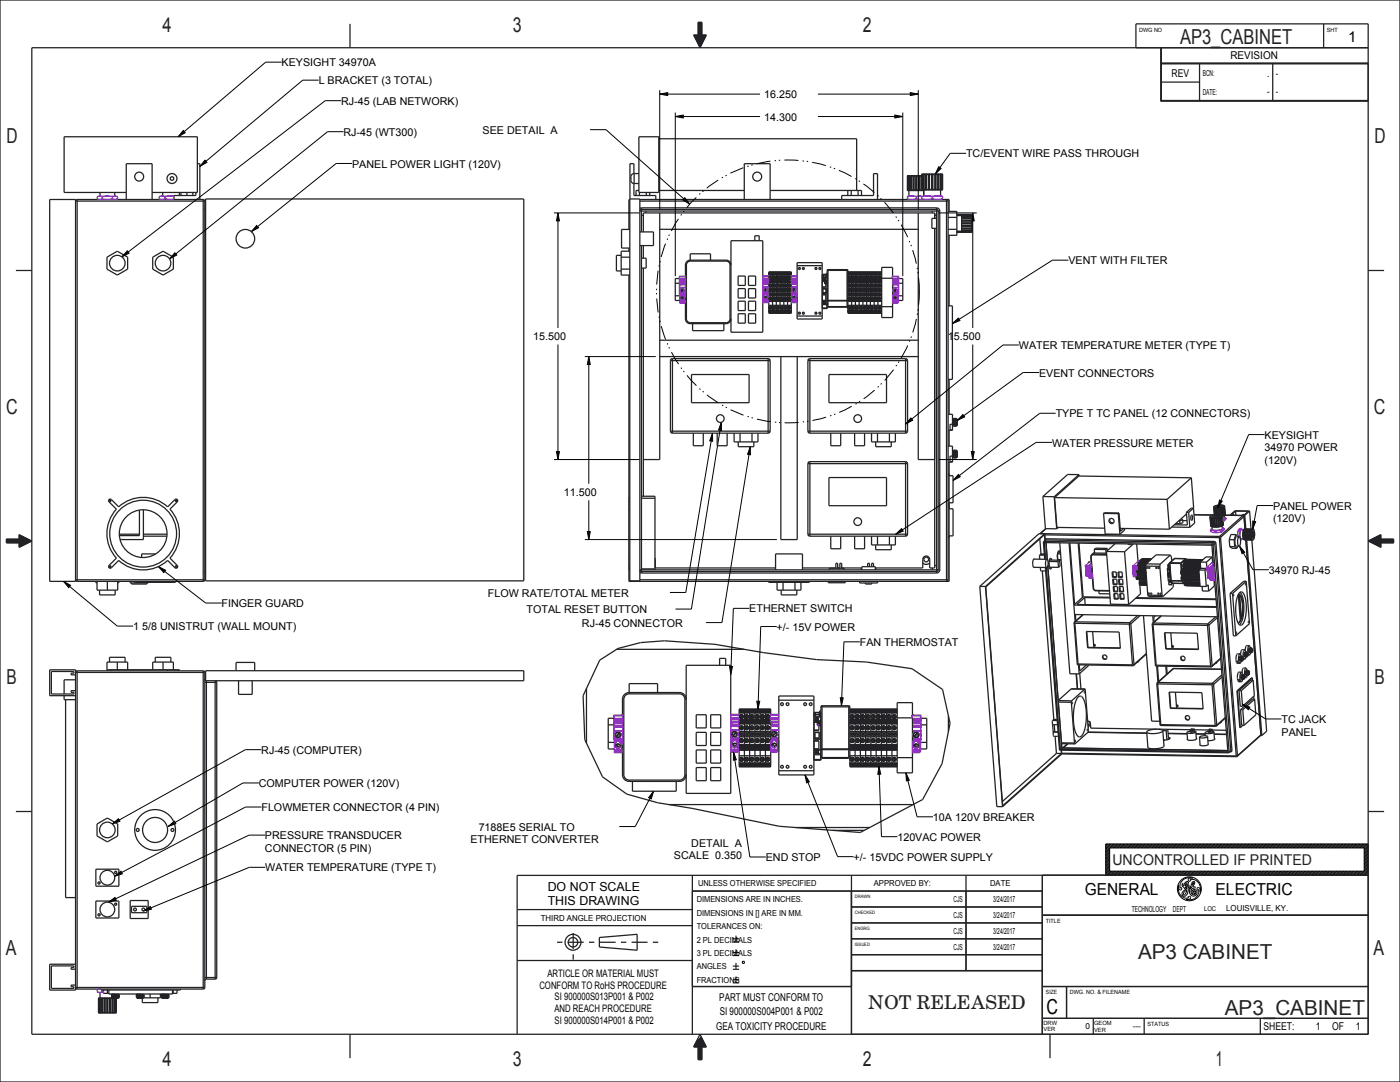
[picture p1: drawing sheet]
<svg xmlns="http://www.w3.org/2000/svg" width="559mm" height="432mm" viewBox="0 0 559 432" stroke-linecap="round" stroke-linejoin="round" font-family="sans-serif">
<defs><g id="words">
<g font-size="8.3" fill="#222226">
<text x="64.9" y="12.7">4</text>
<text x="204.7" y="12.7">3</text>
<text x="344.3" y="12.7">2</text>
<text x="471" y="17.5">AP3_CABINET</text>
<text x="2.6" y="57.2">D</text>
<text x="548.6" y="57.2">D</text>
<text x="2.4" y="165.1">C</text>
<text x="548.4" y="165.1">C</text>
<text x="2.7" y="273.1">B</text>
<text x="548.6" y="273.1">B</text>
<text x="2.3" y="381">A</text>
<text x="454.2" y="382.7">AP3 CABINET</text>
<text x="548.3" y="381">A</text>
<text x="488.9" y="405.1">AP3_CABINET</text>
<text x="64.9" y="425.4">4</text>
<text x="204.7" y="425.4">3</text>
<text x="344.3" y="425.4">2</text>
<text x="485.3" y="425.4">1</text>
</g>
<text font-size="8.3" x="417.7" y="404.7">C</text>
<text font-size="7.6" fill="#222226" x="346.6" y="402.8">NOT RELEASED</text>
<g font-size="6.6">
<text x="433" y="357.2">GENERAL</text>
<text x="485.2" y="357.2">ELECTRIC</text>
</g>
<text font-size="5.9" x="538.1" y="16.6">1</text>
<text font-size="5.9" fill="#222226" x="444" y="345.1">UNCONTROLLED IF PRINTED</text>
<g font-size="5">
<text x="218.6" y="355.5">DO NOT SCALE</text>
<text x="218.6" y="361.2">THIS DRAWING</text>
</g>
<g font-size="4.3">
<text x="491.1" y="23.6">REVISION</text>
<text x="112.4" y="26.5">KEYSIGHT 34970A</text>
<text x="127.2" y="33.6">L BRACKET (3 TOTAL)</text>
<text x="467.6" y="30.7">REV</text>
<text x="505.8" y="30.7">.</text>
<text x="509.3" y="30.7">-</text>
<text x="136.2" y="41.8">RJ-45 (LAB NETWORK)</text>
<text x="305" y="39.2">16.250</text>
<text x="505.7" y="38.1">-</text>
<text x="509.3" y="38.1">-</text>
<text x="192.6" y="53.4">SEE DETAIL A</text>
<text x="305" y="48.2">14.300</text>
<text x="137.1" y="54.2">RJ-45 (WT300)</text>
<text x="385.6" y="62.8">TC/EVENT WIRE PASS THROUGH</text>
<text x="140.5" y="66.9">PANEL POWER LIGHT (120V)</text>
<text x="426.4" y="105.5">VENT WITH FILTER</text>
<text x="212.8" y="135.8">15.500</text>
<text x="378.4" y="135.8">15.500</text>
<text x="406.7" y="139.3">WATER TEMPERATURE METER (TYPE T)</text>
<text x="414.7" y="150.3">EVENT CONNECTORS</text>
<text x="421.4" y="166.6">TYPE T TC PANEL (12 CONNECTORS)</text>
<text x="420" y="178.2">WATER PRESSURE METER</text>
<text x="504.7" y="175.1">KEYSIGHT</text>
<text x="504.7" y="180">34970 POWER</text>
<text x="504.7" y="185">(120V)</text>
<text x="225.1" y="198">11.500</text>
<text x="508.1" y="203.4">PANEL POWER</text>
<text x="508.1" y="208.4">(120V)</text>
<text x="506.5" y="229">34970 RJ-45</text>
<text x="194.7" y="238.1">FLOW RATE/TOTAL METER</text>
<text x="88.5" y="242.3">FINGER GUARD</text>
<text x="210.2" y="244.7">TOTAL RESET BUTTON</text>
<text x="299.1" y="244.4">ETHERNET SWITCH</text>
<text x="53.2" y="251.5">1 5/8 UNISTRUT (WALL MOUNT)</text>
<text x="232.3" y="250.1">RJ-45 CONNECTOR</text>
<text x="310" y="251.7">+/- 15V POWER</text>
<text x="343.2" y="257.8">FAN THERMOSTAT</text>
<text x="511.5" y="288.6">TC JACK</text>
<text x="511.5" y="293.5">PANEL</text>
<text x="104.3" y="300.8">RJ-45 (COMPUTER)</text>
<text x="103.3" y="314.1">COMPUTER POWER (120V)</text>
<text x="104.4" y="323.7">FLOWMETER CONNECTOR (4 PIN)</text>
<text x="372.4" y="327.6">10A 120V BREAKER</text>
<text x="105.8" y="334.9">PRESSURE TRANSDUCER</text>
<text x="191.1" y="331.5">7188E5 SERIAL TO</text>
<text x="358.2" y="335.5">120VAC POWER</text>
<text x="105.8" y="339.9">CONNECTOR (5 PIN)</text>
<text x="187.8" y="336.5">ETHERNET CONVERTER</text>
<text x="275.9" y="337.9">DETAIL A</text>
<text x="105.9" y="347.8">WATER TEMPERATURE (TYPE T)</text>
<text x="269" y="342.9">SCALE 0.350</text>
<text x="305.7" y="343.7">END STOP</text>
<text x="340.7" y="343.5">+/- 15VDC POWER SUPPLY</text>
<text x="287.1" y="399.4">PART MUST CONFORM TO</text>
<text x="287.3" y="405.2">SI 900000S004P001 &amp; P002</text>
<text x="285.8" y="410.9">GEA TOXICITY PROCEDURE</text>
<text x="504.3" y="411.2">SHEET:</text>
<text x="525.1" y="411.2">1</text>
<text x="531.7" y="411.2">OF</text>
<text x="541.1" y="411.2">1</text>
</g>
<g font-size="4.1">
<text x="218.5" y="389.7">ARTICLE OR MATERIAL MUST</text>
<text x="215.3" y="394.5">CONFORM TO RoHS PROCEDURE</text>
<text x="221.4" y="399.3">SI 900000S013P001 &amp; P002</text>
<text x="221.3" y="404">AND REACH PROCEDURE</text>
<text x="221.4" y="408.8">SI 900000S014P001 &amp; P002</text>
</g>
<g font-size="3.3">
<text x="480.1" y="30.4">BCN:</text>
<text x="480.1" y="37.7">DATE:</text>
<text x="278.6" y="353.7">UNLESS OTHERWISE SPECIFIED</text>
<text x="348.7" y="353.5">APPROVED BY:</text>
<text x="395.2" y="353.7">DATE</text>
<text x="278.1" y="360.2">DIMENSIONS ARE IN INCHES.</text>
<text x="278.1" y="365.5">DIMENSIONS IN [] ARE IN MM.</text>
<text x="380.6" y="360">CJS</text>
<text x="396.4" y="360">3/24/2017</text>
<text x="451.7" y="364">TECHNOLOGY</text>
<text x="468.1" y="364">DEPT</text>
<text x="489.5" y="363.4">LOUISVILLE, KY.</text>
<text x="215.8" y="367.6">THIRD ANGLE PROJECTION</text>
<text x="278.1" y="370.8">TOLERANCES ON:</text>
<text x="380.6" y="366.4">CJS</text>
<text x="396.4" y="366.4">3/24/2017</text>
<text x="278.1" y="376.2">2 PL DECIMALS</text>
<text x="380.6" y="372.7">CJS</text>
<text x="396.4" y="372.7">3/24/2017</text>
<text x="278.1" y="381.5">3 PL DECIMALS</text>
<text x="380.6" y="379.1">CJS</text>
<text x="396.4" y="379.1">3/24/2017</text>
<text x="278.1" y="386.8">ANGLES</text>
<text x="278.1" y="392.2">FRACTIONS</text>
<text x="433.3" y="410.8">0</text>
<text x="452.1" y="410.8">---</text>
</g>
<text font-size="2.6" x="480.6" y="363.5">LOC</text>
<g font-size="2.3">
<text x="454.7" y="12.6">DWG NO</text>
<text x="529.6" y="12.6">SHT</text>
<text x="417.4" y="368.4">TITLE</text>
<text x="417.5" y="396.6">SIZE</text>
<text x="427" y="396.7">DWG. NO. &amp; FILENAME</text>
<text x="416.5" y="408.9">DRW</text>
<text x="416.5" y="411.6">VER</text>
<text x="436.7" y="409">GEOM</text>
<text x="436.7" y="411.7">VER</text>
<text x="458" y="409.4">STATUS</text>
</g>
<g font-size="1.8">
<text x="341.2" y="358.4">DRAWN</text>
<text x="341.2" y="364.7">CHECKED</text>
<text x="341.2" y="371.1">ENGRG.</text>
<text x="341.2" y="377.4">ISSUED</text>
</g>
</g></defs>
<g fill="none" stroke="#000" stroke-width=".4">
<path d="M263.3 37.6l3.2-.6v1.1zM263.3 36v47.4M263.3 37.6h40.1M326.5 37.6h40M363.3 37l3.2 .6-3.2 .5zM366.5 36v47.4M269.5 46.5l3.2-.6v1.2zM269.5 44.9v65.3M269.5 46.5h33.9M326.5 46.5h33.8M357.2 45.9l3.1 .6-3.1 .6zM360.3 44.9v65.3"/>
<path d="M221.1 85h34.1M222.7 85l.6 3.1h-1.2zM222.7 85v45.9M374.6 85h15.3M388.3 85l.6 3.1h-1.2zM388.3 85v45.9M222.7 137.5v45.9M388.3 137.5v45.9M233.4 142.3h28.3M235 142.3l.6 3.2h-1.2zM235 142.3v50.8M221.1 183.4h34.1"/>
<path d="M222.1 180.2h1.2l-.6 3.2zM235 199.7v15.6M374.6 183.4h15.3M387.7 180.2h1.2l-.6 3.2zM233.4 215.3h76.7M234.4 212.2h1.2l-.6 3.1zM441.3 336.8h104.8v12.4h-104.8zM441.8 336.8l-.5 .5M442.4 336.8l-1.1 1.1M442.9 338.4h101.6v9.3h-101.6zM442.9 339.6l-1.6 1.6M442.9 339.1l-1.6 1.6"/>
<path d="M442.9 338.5l-1.6 1.6M442.9 336.8l-1.6 1.6M443.5 336.8l-2.2 2.2M444.1 336.8l-2.8 2.7M444.6 336.8l-1.6 1.6M445.2 336.8l-1.6 1.6M445.8 336.8l-1.6 1.6M446.3 336.8l-1.6 1.6M446.9 336.8l-1.6 1.6M447.4 336.8l-1.6 1.6M448 336.8l-1.6 1.6M448.6 336.8l-1.6 1.6"/>
<path d="M449.1 336.8l-1.6 1.6M449.7 336.8l-1.6 1.6M450.2 336.8l-1.5 1.6M450.8 336.8l-1.6 1.6M451.4 336.8l-1.6 1.6M451.9 336.8l-1.6 1.6M452.5 336.8l-1.6 1.6M453 336.8l-1.5 1.6M453.6 336.8l-1.6 1.6M454.2 336.8l-1.6 1.6M454.7 336.8l-1.6 1.6M455.3 336.8l-1.6 1.6"/>
<path d="M455.9 336.8l-1.6 1.6M456.4 336.8l-1.6 1.6M457 336.8l-1.6 1.6M457.5 336.8l-1.5 1.6M458.1 336.8l-1.6 1.6M458.7 336.8l-1.6 1.6M459.2 336.8l-1.6 1.6M459.8 336.8l-1.6 1.6M460.3 336.8l-1.5 1.6M460.9 336.8l-1.6 1.6M461.5 336.8l-1.6 1.6M462 336.8l-1.6 1.6"/>
<path d="M462.6 336.8l-1.6 1.6M463.2 336.8l-1.6 1.6M463.7 336.8l-1.6 1.6M464.3 336.8l-1.6 1.6M464.8 336.8l-1.6 1.6M465.4 336.8l-1.6 1.6M466 336.8l-1.6 1.6M466.5 336.8l-1.6 1.6M467.1 336.8l-1.6 1.6M467.6 336.8l-1.5 1.6M468.2 336.8l-1.6 1.6M468.8 336.8l-1.6 1.6"/>
<path d="M469.3 336.8l-1.6 1.6M469.9 336.8l-1.6 1.6M470.4 336.8l-1.5 1.6M471 336.8l-1.6 1.6M471.6 336.8l-1.6 1.6M472.1 336.8l-1.6 1.6M472.7 336.8l-1.6 1.6M473.3 336.8l-1.6 1.6M473.8 336.8l-1.6 1.6M474.4 336.8l-1.6 1.6M474.9 336.8l-1.5 1.6M475.5 336.8l-1.6 1.6"/>
<path d="M476.1 336.8l-1.6 1.6M476.6 336.8l-1.6 1.6M477.2 336.8l-1.6 1.6M477.7 336.8l-1.5 1.6M478.3 336.8l-1.6 1.6M478.9 336.8l-1.6 1.6M479.4 336.8l-1.6 1.6M480 336.8l-1.6 1.6M480.6 336.8l-1.6 1.6M481.1 336.8l-1.6 1.6M481.7 336.8l-1.6 1.6M482.2 336.8l-1.6 1.6"/>
<path d="M482.8 336.8l-1.6 1.6M483.4 336.8l-1.6 1.6M483.9 336.8l-1.6 1.6M484.5 336.8l-1.6 1.6M485 336.8l-1.5 1.6M485.6 336.8l-1.6 1.6M486.2 336.8l-1.6 1.6M486.7 336.8l-1.6 1.6M487.3 336.8l-1.6 1.6M487.8 336.8l-1.5 1.6M488.4 336.8l-1.6 1.6M489 336.8l-1.6 1.6"/>
<path d="M489.5 336.8l-1.6 1.6M490.1 336.8l-1.6 1.6M490.7 336.8l-1.6 1.6M491.2 336.8l-1.6 1.6M491.8 336.8l-1.6 1.6M492.3 336.8l-1.6 1.6M492.9 336.8l-1.6 1.6M493.5 336.8l-1.6 1.6M494 336.8l-1.6 1.6M494.6 336.8l-1.6 1.6M495.1 336.8l-1.5 1.6M495.7 336.8l-1.6 1.6"/>
<path d="M496.3 336.8l-1.6 1.6M496.8 336.8l-1.6 1.6M497.4 336.8l-1.6 1.6M497.9 336.8l-1.5 1.6M498.5 336.8l-1.6 1.6M499.1 336.8l-1.6 1.6M499.6 336.8l-1.6 1.6M500.2 336.8l-1.6 1.6M500.8 336.8l-1.6 1.6M501.3 336.8l-1.6 1.6M501.9 336.8l-1.6 1.6M502.4 336.8l-1.5 1.6"/>
<path d="M503 336.8l-1.6 1.6M503.6 336.8l-1.6 1.6M504.1 336.8l-1.6 1.6M504.7 336.8l-1.6 1.6M505.2 336.8l-1.5 1.6M505.8 336.8l-1.6 1.6M506.4 336.8l-1.6 1.6M506.9 336.8l-1.6 1.6M507.5 336.8l-1.6 1.6M508.1 336.8l-1.6 1.6M508.6 336.8l-1.6 1.6M509.2 336.8l-1.6 1.6"/>
<path d="M509.7 336.8l-1.6 1.6M510.3 336.8l-1.6 1.6M510.9 336.8l-1.6 1.6M511.4 336.8l-1.6 1.6M512 336.8l-1.6 1.6M512.5 336.8l-1.5 1.6M513.1 336.8l-1.6 1.6M513.7 336.8l-1.6 1.6M514.2 336.8l-1.6 1.6M514.8 336.8l-1.6 1.6M515.3 336.8l-1.5 1.6M515.9 336.8l-1.6 1.6"/>
<path d="M516.5 336.8l-1.6 1.6M517 336.8l-1.6 1.6M517.6 336.8l-1.6 1.6M518.2 336.8l-1.6 1.6M518.7 336.8l-1.6 1.6M519.3 336.8l-1.6 1.6M519.8 336.8l-1.5 1.6M520.4 336.8l-1.6 1.6M521 336.8l-1.6 1.6M521.5 336.8l-1.6 1.6M522.1 336.8l-1.6 1.6M522.6 336.8l-1.5 1.6"/>
<path d="M523.2 336.8l-1.6 1.6M523.8 336.8l-1.6 1.6M524.3 336.8l-1.6 1.6M524.9 336.8l-1.6 1.6M525.5 336.8l-1.6 1.6M526 336.8l-1.6 1.6M526.6 336.8l-1.6 1.6M527.1 336.8l-1.6 1.6M527.7 336.8l-1.6 1.6M528.3 336.8l-1.6 1.6M528.8 336.8l-1.6 1.6M529.4 336.8l-1.6 1.6"/>
<path d="M529.9 336.8l-1.5 1.6M530.5 336.8l-1.6 1.6M531.1 336.8l-1.6 1.6M531.6 336.8l-1.6 1.6M532.2 336.8l-1.6 1.6M532.7 336.8l-1.5 1.6M533.3 336.8l-1.6 1.6M533.9 336.8l-1.6 1.6M534.4 336.8l-1.6 1.6M535 336.8l-1.6 1.6M535.6 336.8l-1.6 1.6M536.1 336.8l-1.6 1.6"/>
<path d="M536.7 336.8l-1.6 1.6M537.2 336.8l-1.5 1.6M537.8 336.8l-1.6 1.6M538.4 336.8l-1.6 1.6M538.9 336.8l-1.6 1.6M539.5 336.8l-1.6 1.6M540 336.8l-1.5 1.6M540.6 336.8l-1.6 1.6M541.2 336.8l-1.6 1.6M541.7 336.8l-1.6 1.6M542.3 336.8l-1.6 1.6M542.9 336.8l-1.6 1.6"/>
<path d="M543.4 336.8l-1.6 1.6M544 336.8l-1.6 1.6M544.5 336.8l-1.6 1.6M545.1 336.8l-1.6 1.6M545.7 336.8l-1.6 1.6M546.1 339.7l-1.6 1.6M546.1 339.2l-1.6 1.6M546.1 338.6l-1.6 1.6M546.1 338l-1.6 1.6M546.1 337.5l-1.6 1.6M546.1 336.9l-1.6 1.6M442.9 347.5l-1.6 1.6"/>
<path d="M442.9 346.9l-1.6 1.6M442.9 346.4l-1.6 1.6M442.9 345.8l-1.6 1.6M442.9 345.3l-1.6 1.5M442.9 344.7l-1.6 1.6M442.9 344.1l-1.6 1.6M442.9 343.6l-1.6 1.6M442.9 343l-1.6 1.6M442.9 342.4l-1.6 1.6M442.9 341.9l-1.6 1.6M442.9 341.3l-1.6 1.6M442.9 340.8l-1.6 1.6"/>
<path d="M442.9 340.2l-1.6 1.6M443.3 347.7l-1.6 1.5M443.9 347.7l-1.6 1.5M444.4 347.7l-1.6 1.5M445 347.7l-1.6 1.5M445.6 347.7l-1.6 1.5M446.1 347.7l-1.6 1.5M446.7 347.7l-1.6 1.5M447.2 347.7l-1.5 1.5M447.8 347.7l-1.6 1.5M448.4 347.7l-1.6 1.5M448.9 347.7l-1.6 1.5"/>
<path d="M449.5 347.7l-1.6 1.5M450 347.7l-1.5 1.5M450.6 347.7l-1.6 1.5M451.2 347.7l-1.6 1.5M451.7 347.7l-1.6 1.5M452.3 347.7l-1.6 1.5M452.9 347.7l-1.6 1.5M453.4 347.7l-1.6 1.5M454 347.7l-1.6 1.5M454.5 347.7l-1.5 1.5M455.1 347.7l-1.6 1.5M455.7 347.7l-1.6 1.5"/>
<path d="M456.2 347.7l-1.6 1.5M456.8 347.7l-1.6 1.5M457.3 347.7l-1.5 1.5M457.9 347.7l-1.6 1.5M458.5 347.7l-1.6 1.5M459 347.7l-1.6 1.5M459.6 347.7l-1.6 1.5M460.2 347.7l-1.6 1.5M460.7 347.7l-1.6 1.5M461.3 347.7l-1.6 1.5M461.8 347.7l-1.6 1.5M462.4 347.7l-1.6 1.5"/>
<path d="M463 347.7l-1.6 1.5M463.5 347.7l-1.6 1.5M464.1 347.7l-1.6 1.5M464.6 347.7l-1.5 1.5M465.2 347.7l-1.6 1.5M465.8 347.7l-1.6 1.5M466.3 347.7l-1.6 1.5M466.9 347.7l-1.6 1.5M467.4 347.7l-1.5 1.5M468 347.7l-1.6 1.5M468.6 347.7l-1.6 1.5M469.1 347.7l-1.6 1.5"/>
<path d="M469.7 347.7l-1.6 1.5M470.3 347.7l-1.6 1.5M470.8 347.7l-1.6 1.5M471.2 354.2v.1M471.2 354.3l-.1 .1M471.2 354.1a.57 .57 0 0 1 .5 .7 .57 .57 0 0 1-.6 .5 .57 .57 0 0 1-.5-.6l-.1-1.4a3.7 3.7 0 0 0 3.9 5.1M471.2 354.1v.1M471.4 347.7l-1.6 1.5M471.9 347.7l-1.6 1.5M472.5 347.7l-1.6 1.5M472.5 353.5l-.4-.3 .1-.6a.78 .78 0 0 0-.4 .9 .78 .78 0 0 0 .8 .6l.5 .6h.7a1.99 1.99 0 0 0-1.7 2.9 1.73 1.73 0 0 0 2.1-2.1v-.5l1.4-1.1a1.99 1.99 0 0 0-.8 2.2 1.99 1.99 0 0 0 1.8 1.5 1.24 1.24 0 0 0 1.3-1.6 1.24 1.24 0 0 0-1.9-.6 .72 .72 0 0 0-.1 1.2 .72 .72 0 0 0 1.1-.5l-.4-.4-.3 .4M472.6 353.6a1.29 1.29 0 0 1 .3-1.3 1.29 1.29 0 0 1 1.4-.3 2.23 2.23 0 0 1-1.2 2.1 .68 .68 0 0 0 .8-.1 .68 .68 0 0 0 .2-.7l.5 .1-.4 1 .7-.4a1.11 1.11 0 0 0 .7-1.4 .69 .69 0 0 1 .5-.7 .69 .69 0 0 1 .8 .3l-.9 1.5 1 .3v.4a1.37 1.37 0 0 0-1.6 1.1 1.37 1.37 0 0 0 1.3 1.6 .73 .73 0 0 0 .7-1 .73 .73 0 0 0-1.1-.3v.4"/>
<path d="M472.8 355.8l.9-.6-.2 .8a1.03 1.03 0 0 1-1.1 1.1zM473.1 347.7l-1.6 1.5M473.6 352.3h.2l-.1 .5-.7 .7zM473.6 347.7l-1.6 1.5M474.2 347.7l-1.6 1.5M474.2 358.2h.1M474.2 358.2l.2 .1M474.4 358.3v.1M474.7 347.7l-1.5 1.5M475.1 351.1a3.5 3.5 0 0 1 3.9 4.9 1.06 1.06 0 0 0 0-1.2 1.06 1.06 0 0 0-1.1-.5l-.1 .7 .5 .2M475.1 351.1v.1M475.2 351.1l-.1 .1"/>
<path d="M475.2 351.1l.1 .1M475.3 351.2a.57 .57 0 0 1-.6 .5 .57 .57 0 0 1-.5-.6 .57 .57 0 0 1 .5-.6l1.4-.1a3.6 3.6 0 0 0-5 4M475.3 347.7l-1.6 1.5M475.9 347.7l-1.6 1.5M476.3 356.2h.1M476.3 356.1h.1M476.4 356.1h.1M476.4 352.2v.3l-.5 .8zM476.4 356.2h-.1M476.4 356.1v.1M476.4 347.7l-1.6 1.5M477 347.7l-1.6 1.5"/>
<path d="M477.5 347.7l-1.5 1.5M478.1 347.7l-1.6 1.5M478.3 355.2h.1M478.3 355v.2M478.3 355l.1 .1M478.4 355.1a3.7 3.7 0 0 1-5 3.8 1.06 1.06 0 0 0 1.2 .1 1.06 1.06 0 0 0 .5-1.1l-.6-.1-.3 .4M478.7 347.7l-1.6 1.5M479.2 347.7l-1.6 1.5M479.8 347.7l-1.6 1.5M480.4 347.7l-1.6 1.5M480.9 347.7l-1.6 1.5M481.5 347.7l-1.6 1.5"/>
<path d="M482 347.7l-1.5 1.5M482.6 347.7l-1.6 1.5M483.2 347.7l-1.6 1.5M483.7 347.7l-1.6 1.5M484.3 347.7l-1.6 1.5M484.8 347.7l-1.5 1.5M485.4 347.7l-1.6 1.5M486 347.7l-1.6 1.5M486.5 347.7l-1.6 1.5M487.1 347.7l-1.6 1.5M487.7 347.7l-1.6 1.5M488.2 347.7l-1.6 1.5"/>
<path d="M488.8 347.7l-1.6 1.5M489.3 347.7l-1.6 1.5M489.9 347.7l-1.6 1.5M490.5 347.7l-1.6 1.5M491 347.7l-1.6 1.5M491.6 347.7l-1.6 1.5M492.1 347.7l-1.5 1.5M492.7 347.7l-1.6 1.5M493.3 347.7l-1.6 1.5M493.8 347.7l-1.6 1.5M494.4 347.7l-1.6 1.5M494.9 347.7l-1.5 1.5"/>
<path d="M495.5 347.7l-1.6 1.5M496.1 347.7l-1.6 1.5M496.6 347.7l-1.6 1.5M497.2 347.7l-1.6 1.5M497.8 347.7l-1.6 1.5M498.3 347.7l-1.6 1.5M498.9 347.7l-1.6 1.5M499.4 347.7l-1.5 1.5M500 347.7l-1.6 1.5M500.6 347.7l-1.6 1.5M501.1 347.7l-1.6 1.5M501.7 347.7l-1.6 1.5"/>
<path d="M502.2 347.7l-1.5 1.5M502.8 347.7l-1.6 1.5M503.4 347.7l-1.6 1.5M503.9 347.7l-1.6 1.5M504.5 347.7l-1.6 1.5M505.1 347.7l-1.6 1.5M505.6 347.7l-1.6 1.5M506.2 347.7l-1.6 1.5M506.7 347.7l-1.6 1.5M507.3 347.7l-1.6 1.5M507.9 347.7l-1.6 1.5M508.4 347.7l-1.6 1.5"/>
<path d="M509 347.7l-1.6 1.5M509.5 347.7l-1.5 1.5M510.1 347.7l-1.6 1.5M510.7 347.7l-1.6 1.5M511.2 347.7l-1.6 1.5M511.8 347.7l-1.6 1.5M512.3 347.7l-1.5 1.5M512.9 347.7l-1.6 1.5M513.5 347.7l-1.6 1.5M514 347.7l-1.6 1.5M514.6 347.7l-1.6 1.5M515.2 347.7l-1.6 1.5"/>
<path d="M515.7 347.7l-1.6 1.5M516.3 347.7l-1.6 1.5M516.8 347.7l-1.5 1.5M517.4 347.7l-1.6 1.5M518 347.7l-1.6 1.5M518.5 347.7l-1.6 1.5M519.1 347.7l-1.6 1.5M519.6 347.7l-1.5 1.5M520.2 347.7l-1.6 1.5M520.8 347.7l-1.6 1.5M521.3 347.7l-1.6 1.5M521.9 347.7l-1.6 1.5"/>
<path d="M522.5 347.7l-1.6 1.5M523 347.7l-1.6 1.5M523.6 347.7l-1.6 1.5M524.1 347.7l-1.6 1.5M524.7 347.7l-1.6 1.5M525.3 347.7l-1.6 1.5M525.8 347.7l-1.6 1.5M526.4 347.7l-1.6 1.5M526.9 347.7l-1.5 1.5M527.5 347.7l-1.6 1.5M528.1 347.7l-1.6 1.5M528.6 347.7l-1.6 1.5"/>
<path d="M529.2 347.7l-1.6 1.5M529.7 347.7l-1.5 1.5M530.3 347.7l-1.6 1.5M530.9 347.7l-1.6 1.5M531.4 347.7l-1.6 1.5M532 347.7l-1.6 1.5M532.6 347.7l-1.6 1.5M533.1 347.7l-1.6 1.5M533.7 347.7l-1.6 1.5M534.2 347.7l-1.5 1.5M534.8 347.7l-1.6 1.5M535.4 347.7l-1.6 1.5"/>
<path d="M535.9 347.7l-1.6 1.5M536.5 347.7l-1.6 1.5M537 347.7l-1.5 1.5M537.6 347.7l-1.6 1.5M538.2 347.7l-1.6 1.5M538.7 347.7l-1.6 1.5M539.3 347.7l-1.6 1.5M539.9 347.7l-1.6 1.5M540.4 347.7l-1.6 1.5M541 347.7l-1.6 1.5M541.5 347.7l-1.6 1.5M542.1 347.7l-1.6 1.5"/>
<path d="M542.7 347.7l-1.6 1.5M543.2 347.7l-1.6 1.5M543.8 347.7l-1.6 1.5M544.3 347.7l-1.5 1.5M546.1 348.7l-.5 .5M546.1 348.1l-1.1 1.1M546.1 347.6l-1.7 1.6M546.1 347l-2.2 2.2M546.1 346.5l-2.8 2.7M546.1 345.9l-1.6 1.6M546.1 345.3l-1.6 1.6M546.1 344.8l-1.6 1.6"/>
<path d="M546.1 344.2l-1.6 1.6M546.1 343.7l-1.6 1.5M546.1 343.1l-1.6 1.6M546.1 342.5l-1.6 1.6M546.1 342l-1.6 1.6M546.1 341.4l-1.6 1.6M546.1 340.9l-1.6 1.5M546.1 340.3l-1.6 1.6"/>
<circle cx="474.7" cy="354.7" r="4.8"/>
</g>
<path d="M263.3 37.6l3.2-.6v1.1zM363.3 37l3.2 .6-3.2 .5zM269.5 46.5l3.2-.6v1.2zM357.2 45.9l3.1 .6-3.1 .6zM222.7 85l.6 3.1h-1.2zM388.3 85l.6 3.1h-1.2zM235 142.3l.6 3.2h-1.2zM222.1 180.2h1.2l-.6 3.2zM387.7 180.2h1.2l-.6 3.2zM234.4 212.2h1.2l-.6 3.1z" fill="#000"/>
<g fill="none" stroke="#222226" stroke-width=".51">
<path d="M0 0h558.8v431.8h-558.8zM139.7 9.5v9.6M276.9 14l2.5 5.1 2.5-5.1M276.9 14h1.7v-5.1h1.6v5.1M277 14h-.1M277.2 14l-.2 .2M277.4 14l-.4 .3M277.6 14l-.5 .5M277.8 14l-.6 .6M278 14l-.7 .8M278.2 14l-.9 .9M278.5 14l-1.1 1"/>
<path d="M278.8 8.9l-.2 .2M279 8.9l-.4 .4M279.2 8.9l-.6 .6M279.4 8.9l-.8 .8M279.6 18.7l-.3 .2M279.7 8.9l-1.1 1M279.8 18.2l-.5 .6M279.9 8.9l-1.3 1.2M280 17.8l-.8 .8M280.1 8.9l-1.5 1.4M280.2 9l-1.6 1.6M280.2 9.3l-1.6 1.5"/>
<path d="M280.2 9.5l-1.6 1.5M280.2 9.7l-1.6 1.5M280.2 9.9l-1.6 1.5M280.2 10.1l-1.6 1.5M280.2 10.3l-1.6 1.6M280.2 10.5l-1.6 1.6M280.2 10.8l-1.6 1.5M280.2 11l-1.6 1.5M280.2 11.2l-1.6 1.5M280.2 11.4l-1.6 1.5M280.2 11.6l-1.6 1.5M280.2 11.8l-1.6 1.6"/>
<path d="M280.2 12.1l-1.6 1.5M280.2 12.3l-1.6 1.5M280.2 12.5l-2.7 2.7M280.2 12.7l-2.7 2.6M280.2 12.9l-2.6 2.6M280.2 13.1l-2.5 2.5M280.2 13.3l-2.4 2.5M280.2 13.6l-2.4 2.3M280.2 13.8l-2.3 2.2M280.2 14h1.7M280.2 14l-2.2 2.2M280.2 17.4l-1.1 1.1"/>
<path d="M280.4 14l-2.4 2.3M280.5 16.9l-1.5 1.4M280.6 14l-2.5 2.5M280.7 16.5l-1.7 1.7M280.8 14l-2.6 2.6M280.9 16.1l-2 2M281 14l-2.7 2.8M281.1 15.6l-2.3 2.3M281.3 14l-3 2.9M281.3 15.2l-2.5 2.6M281.5 14l-3.1 3M281.5 14.8l-2.8 2.8"/>
<path d="M281.7 14l-3.2 3.2M281.8 14.3l-3.2 3.2M281.9 14l-3.4 3.3M453.4 19.1v-9.6h92.7v403.2h-533.4v-393.6h533.4M463.3 19.1v21.3h82.8M463.5 19.1v21.3M528.3 9.5v9.6M463.3 25.4h82.8M463.3 25.1h82.8M463.5 32.8h15.3M478.8 25.4v14.7M508 25.4v14.7"/>
<path d="M255 54.6h7.9v22.2h-7.9zM262.9 55.4h79v20.6M463.3 40.1h82.8M19.8 79.6h10.4v152.4h-10.4zM30.8 79.6l-.6 .6h51.5M30.8 79.6h50.3M30.8 79.6v152.4M39.9 76.8v1.5M45.8 76.8v1.5M50.4 76.8h-24.8v-22.2h53.2v22.2h-18.1M50.4 79.6v-14.3h10.3v14.3M64.9 76.8v1.4"/>
<path d="M71.6 76.8v1.2M72.2 76.8v1.2M74.6 76.8v1.2M77 76.8v1.2M78.2 76.8v1.2h-8.8v1.6M78.8 65.3h1v14.3M81.1 79.6l.6 .6M81.1 79.6v152.4M82.1 79.4h127v152.4h-127zM251.4 79.4h4v152.4h-4zM251.4 79.6h-.4v12M251.4 79.4v-14.1h1.6v12.7h8.8v1.6"/>
<path d="M253.1 69.3l-1 .5-.3 .7 .1 1.9 .5 .6 .7 .2M255 76h-1.1v2M255.2 76.8v1.2M255.4 79.6h123.4v4.8M258 76.8v1.2M259.3 76.8v1.2M262.9 76h34.2M297.1 79.6v-14.3h10.3v14.3M307.4 76h36.5v2M336 79.6v-1.6h12.7v-8.7h1.6v10.3M338.4 76v2M339.8 76v2"/>
<path d="M342.5 76v2M362.2 75.9v.1M362.2 70.3v5.6M362.2 75.9h.1M362.2 70.3h.1M362.2 70.2v.1M362.2 70.1v.1M362.2 76h.1M362.2 70.1h.1M362.2 76h6.5M362.3 75.9l.1 .1M362.3 70.3v5.6"/>
<path d="M362.4 76h.1M362.4 70.1h.1M362.4 70.1l-.1 .2M362.4 70.3h.4M362.4 70.2h.1M362.4 70.1v5.9M362.5 70.1l-.1 .1M362.5 76h.1M362.8 75.9l.2 .1M362.8 75.9l-.3 .1M362.8 70.3v5.6M362.8 70.1h.2"/>
<path d="M362.8 70.1v.2M362.8 70.1v8.2M363 75.9h.1M363 70.3v5.6M363 75.9h.5M363 70.3h.5M363 75.9v.1M363 70.2v.1M363 70.1h.1M363 70.1v.1M363 76h.1M363.5 75.9l.1 .1"/>
<path d="M363.5 70.3v5.6M363.6 76h.2M363.6 70.1h.2M363.6 70.1l-.1 .2M363.6 70.1v5.9M363.8 70.1h.1M363.8 70.1v5.9M363.8 75.9h.1M363.8 75.9h.7M363.8 70.3h.7M363.8 75.9v.1M363.8 70.2v.1"/>
<path d="M363.8 76h.1M363.8 70.2h.1M364.5 75.9v.1M364.5 70.3v5.6M364.5 70.1h.3M364.5 76h.3M364.5 70.1v.2M364.5 70.1v5.9M364.8 70.1v.1M364.8 70.1v5.9M364.8 75.9h.1M364.8 70.3v5.6"/>
<path d="M364.8 75.9h.8M364.8 70.3h.8M364.8 70.2h.1M364.8 75.9v.1M365.6 75.9v.1M365.6 70.3v5.6M365.6 70.1h.2M365.6 76h.2M365.6 70.1v.2M365.6 70.1v5.9M365.8 70.1l.1 .2M365.8 70.1v5.9"/>
<path d="M365.9 75.9l-.1 .1M365.9 70.3v5.6M365.9 75.9h.8M365.9 70.3h.8M366.7 75.9v.1M366.7 75.9h.1M366.7 70.2h.1M366.7 70.3v5.6M366.7 70.1h.2M366.7 76h.2M366.7 70.1v.1M366.7 70.1v5.9"/>
<path d="M366.9 70.1l.1 .2M366.9 70.1v5.9M367 75.9h.7M367 75.9l-.1 .1M367 70.3v5.6M367 70.3h.7M367.7 76h.1M367.7 70.2h.1M367.7 70.2v.1M367.7 76h.2M367.7 70.1h.2M367.7 70.1v5.9"/>
<path d="M367.9 70.1h.1M367.9 70.1h-5.7M367.9 75.6h.1M367.9 75.6l.2 .1M367.9 69.7v6.3M367.9 69.6v.1M367.9 75.6l.1 .1M368 75.9l-.1 .1M368 75.7v.2M368 69.5l-.1 .1M368 75.7h.1M368 75.8h.1"/>
<path d="M368 69.5h8.2M368 69.5h.1M368.1 75.7h.1M368.1 69.5h.1M368.1 69.5l-.2 .2M368.1 69.5v6.2M368.2 75.6h.1M368.2 69.7v5.9M368.2 75.6h.4M368.2 69.7h.4M368.2 69.6v.1M368.2 75.6v.1"/>
<path d="M368.2 69.5h.1M368.2 75.7h.1M368.2 69.5v.1M368.5 76h.1M368.5 75.9v.1M368.6 75.6l.3 .1M368.6 69.7v5.9M368.6 75.8v.2M368.7 69.5h.2M368.7 69.5l-.1 .2M368.7 69.5v8.7M368.7 75.9l-.1 .1"/>
<path d="M368.8 75.6h.1M368.8 75.6h.7M368.8 69.7h.7M368.8 75.6l.1 .1M368.8 69.6h.1M368.9 69.5l-.1 .1M368.9 69.5v6.2M369.5 75.6l.1 .1M369.5 69.7v5.9M369.6 75.7h.2M369.6 69.5h.2M369.6 69.5l-.1 .2"/>
<path d="M369.6 69.5v6.2M369.8 69.5h.1M369.8 69.5v6.2M369.8 75.6h.1M369.8 75.6h.8M369.8 69.7h.8M369.8 69.6h.1M369.8 75.7h.1M370.6 75.6l.1 .1M370.6 69.7v5.9M370.7 69.5h.2M370.7 75.7h.2"/>
<path d="M370.7 69.5l-.1 .2M370.7 69.5v6.2M370.9 69.5l.1 .1M370.9 69.5v6.2M371 75.6h.1M371 75.6l.9 .1M371 69.7v5.9M371 75.7h.1M371 69.6h.1M371 75.7h-.1M371.9 69.5h.3M371.9 75.7h.3"/>
<path d="M371.9 69.5l-.9 .2M371.9 69.5v6.2M372.2 69.5l.1 .2M372.2 69.5v6.2M372.3 75.6l-.1 .1M372.3 69.7v5.9M372.3 75.6h.9M372.3 69.7h.9M373.2 75.7h.1M373.2 69.6h.1M373.2 75.6h.1M373.2 69.5h.3"/>
<path d="M373.2 75.7h.3M373.2 69.5v6.2M373.5 69.5l.1 .2M373.5 69.5v6.2M373.6 75.6l-.1 .1M373.6 69.7v5.9M373.6 75.6h.8M373.6 69.7h.8M374.3 69.6h.1M374.3 75.7h.1M374.4 75.7h-.1M374.4 69.7h.1"/>
<path d="M374.4 75.7h.1M374.4 75.7h.2M374.4 69.5h.2M374.4 69.5h-.1M374.4 69.5v6.2M374.6 69.5l.1 .2M374.6 69.5v6.2M374.7 75.6l-.1 .1M374.7 69.7v5.9M374.7 75.6h.6M374.7 69.7h.6M375.3 75.7h.1"/>
<path d="M375.3 69.5h.1M375.3 69.6h.1M375.3 75.7h.2M375.3 69.5h.2M375.3 69.5v6.2M375.3 69.7h.1M375.3 75.6h.1M375.4 75.8v2.4M375.5 69.5l.1 .2M375.5 69.5v6.2M375.6 75.6l-.1 .1M375.6 69.7v5.9"/>
<path d="M375.6 75.6h.4M375.6 69.7h.4M375.9 69.5h.1M375.9 75.7h.1M375.9 69.5l.1 .1M376 75.7h-.1M376 75.7h.1M376 69.6v.1M376 75.6h.1M376 69.5l.1 .2M376 69.5v6.2M376.1 75.6l-.1 .1"/>
<path d="M376.1 69.7v5.9M376.1 75.6h.1M376.1 69.7h.1M376.2 75.8l-8.2 .1M376.2 69.5h.1M376.2 75.7h.1M376.2 69.5v.1M376.2 69.6v.1M376.2 75.6v.1M376.2 75.6h.1M376.2 69.7v5.9M81.7 82.9l.4 .6"/>
<path d="M81.7 84.2h.4M81.7 80.2v151.2M251 99v1.3M255.4 80.2h123M255.4 84.2h119.7M255.4 84.1l.6-.5h117.8l.7 .6-.2 143.7h-118.7l-.2-.5h119.7M256 82.9l-.6 .2M256 82.9v9.7M256 98v130.7M256 82.9h117.8M256.8 98v5M263.3 85v98.4h-6.5"/>
<path d="M263.3 91.5h103.2M291.8 96.1h12.7v36.5h-12.7zM301.3 96.1v-2h1.7v2M366.5 85v98.4h6.6M373.1 87.2v-2.2h-116.3v7.6M373.1 91.1v135.6M373.8 82.9l1.1 .6 .2 .7M373.8 87.2h-1.8v3.9h1.8M373.8 82.9v145.8M375.1 84.2v143.2M378.4 80.2l-.6-.6v152.4l.6-.6M378.4 84.4h3.5v9.5h-3.5"/>
<path d="M378.4 91.5h3.5M378.4 80.2v151.2M378.4 86.8h3.5M378.8 93.9v28.2M382 92.3v.3M382 85.7v.3M382 92.4v.1M382 85.8v.1M382 92.6h.1M382 92.5l.2 .1M382 92.5h5.9M382 92.4h.1"/>
<path d="M382 85.9h.1M382 92.6l.1 .1M382 85.6h.1M382.1 92.4h.1M382.1 92.4v.1M382.1 92.5h.1M382.1 92.7h.1M382.1 85.6h-.1M382.1 85.8l-.1 .1M382.2 85.8h.1M382.2 85.6h-.1M382.2 85.7l-.2 .1"/>
<path d="M382.2 92.7h5.6M382.2 92.6h5.6M382.2 85.7h5.6M382.2 85.6h5.6M382.2 85.6v.1M382.2 85.8v.2M382.2 92.3v.2M382.2 92.6v.1M383.8 92.1h4M383.8 92h4.1M383.8 91.4h4M383.8 91.3h4.1"/>
<path d="M383.8 91.1h4.1M383.8 90.4h4M383.8 90.3h4.1M383.8 90.1h4.1M383.8 89.3h4M383.8 89.2h4.1M383.8 89h4.1M383.8 87.9l4.1 .1M383.8 87h4.1M383.8 86.9h4M383.8 86.4h4.1M383.8 86.3h4.1"/>
<path d="M383.8 86.2h4M387.8 87.2h.1M387.8 86.4h.1M387.8 85.6h.1M387.8 91.4v.5M387.8 88.2l.1 .8M387.8 87.2l.1 .8M387.8 86.9l.1 .1M387.8 86.2l.1 .1M387.8 85.7l.1 .1M387.8 85.6v.1M387.8 86.4v.5"/>
<path d="M387.8 89.3v.8M387.8 90.4v.7M387.8 92.1v.4M387.8 92.6v.1M387.8 88.2h.1M387.8 90.1h.1M387.8 92.5h.1M387.8 91.1h.1M387.8 91.9h.1M387.8 85.8v.4M387.9 85.6h.1M387.9 85.9h.1"/>
<path d="M387.9 90.1h.1M387.9 91.1h-.1M387.9 91.1h.1M387.9 87.2h.1M387.9 91.9h.1M387.9 86.4h.1M387.9 92.4h.1M387.9 92.4l-.1 .1M387.9 85.6l.1 6.9M387.9 90.1v.2M387.9 89v.2M387.9 88v.2"/>
<path d="M387.9 91.1v.2M387.9 91.9v.1M387.9 92.4v.1M387.9 87v.2M387.9 86.3v.1M387.9 85.8v.1M387.9 90.3l-.1 .1M387.9 89.2l-.1 .1M387.9 88.2h.1M387.9 92.5l-.1 .1M387.9 92l-.1 .1M387.9 91.3l-.1 .1"/>
<path d="M387.9 91.9h-4.1M387.9 88.2h-4.1M387.9 87.2h-4.1M387.9 85.8l-5.9 .1M388 92.5l-.2 .2M6.3 107.9h6.4M42.7 102.6l4.1-2.3 4.1 2.3v4.8l-4.1 2.4-4.1-2.4zM61 102.6l4.1-2.3 4.1 2.3v4.8l-4.1 2.4-4.1-2.4zM247.9 107.4h3.5M247.9 102.6h3.5M251 109.8v88.7M251.4 100.3h-3.5v9.5h3.5"/>
<path d="M256 103h1.9v4h-1.9M256.8 107v91M269.5 118h1.8M269.5 113h1.7M271.2 111.2h-1.7v8.7h1.8M271.6 119v.2M271.7 116.3l1-1 .2 .2-1 1zM271.7 118.8l-.1 .2 1.1 .6M271.7 118.8l1.2 .6M271.7 118.8l.8-.3 .5 .7M272.7 115.3a.69 .69 0 0 0-.9 .1 .69 .69 0 0 0-.1 .9M272.8 115.5a.69 .69 0 0 1-.1 .9 .69 .69 0 0 1-.8 .1"/>
<path d="M273 119.1a.73 .73 0 0 0-.7-.6 .73 .73 0 0 0-.7 .6M273.6 105.7v4.5M273.6 118.3v9M273.6 105.7h.4M274 105.7v21.6M275.5 104.2l-.9 .3-.6 1.2M275.5 104.2h14.4M283.6 103.8v-2.5h-8.1v2.9M289.9 103.8h-14.4l-1.3 .6-.6 1.3M289.9 103.8l1.3 .6 .6 1.3h-.4M289.9 104.2l.9 .3 .6 1.2M289.9 103.8v.4"/>
<path d="M291.4 105.7v21.6M294.6 110.2h2.9v3.7h-2.9zM294.6 115.2h2.9v3.7h-2.9zM298.7 110.2h2.9v3.7h-2.9zM298.7 115.2h2.9v3.7h-2.9zM304.5 119.9h.1M304.5 118h.1M304.9 118.8l.1-.2 1.2 .6M304.9 118.8l1.1 .6M304.9 118.8v.2M304.9 116.1l.2 .2M305 118.6l.8-.2 .4 .6"/>
<path d="M305.9 115.1a.69 .69 0 0 0-.9 .1 .69 .69 0 0 0-.1 .9M305.9 115.1l.2 .2-1 1M305.9 115.1l-1 1M306.1 115.3a.69 .69 0 0 1-.1 .9 .69 .69 0 0 1-.9 .1M306.3 118.9a.73 .73 0 0 0-.7-.6 .73 .73 0 0 0-.8 .6M306.9 110v-1.4h9v1.4M306.9 112.4h9v12.6h-9zM306.9 108.7l1.5 .2M306.9 119.7h9M306.9 119.4h1.3M306.9 119.2h9M306.9 119.1h9"/>
<path d="M306.9 118.9h9M306.9 118.8l9 .1M306.9 118.7h9M306.9 118.6h9M306.9 116.5h9M306.9 114.9h9M306.9 112.8h9M306.9 112.7h9M306.9 112.4h9M306.9 109.6h9M306.9 109.5h9M306.9 109.4h9"/>
<path d="M306.9 109.2h9M306.9 109.1h9M306.9 108.8h1.3M306.9 111.5l1.3 .1M306.9 112.2h8.9M306.9 112h1.3M306.9 111.8l8.9 .1M307 117.5l.4 .5M307 113.9l.4 .5M307 110.7l.4 .5M307.1 117.5l.3 .5M307.4 118h.2"/>
<path d="M307.4 117l-.4 .5M307.4 117.1l-.3 .4M307.4 114.4h.2M307.4 113.4l-.4 .5M307.4 113.5l-.3 .4M307.4 111.2h.2M307.4 110.2l-.4 .5M307.4 110.3l-.3 .4M307.4 110.2v1M307.4 113.4v1M307.4 117v1M307.6 117h-.2"/>
<path d="M307.6 117l.4 .5M307.6 117.1l.3 .4-.3 .5M307.6 113.4h-.2M307.6 113.4l.4 .5M307.6 113.5l.3 .4-.3 .4M307.6 110.2h-.2M307.6 110.2l.4 .5M307.6 110.3l.3 .4-.3 .4M307.6 110.2v1M307.6 113.4v1M307.6 117v1M308 117.5l-.4 .5"/>
<path d="M308 113.9l-.4 .5M308 110.7l-.4 .5M308.2 109.4h-1.3M308.2 111.8l.2 .3M308.2 112.5v.1M308.2 118.8v.1M308.2 108.8h.2M308.4 119.4l-.2 .2M308.4 108.6v16.4M308.4 108.7l1.5 .2M308.4 111.5l1.3 .1M308.4 119.4h1.3"/>
<path d="M308.4 112h1.3M308.4 108.8h1.3M308.5 117.5l.4 .5M308.5 113.9l.4 .5M308.5 110.7l.4 .5M308.6 117.5l.3 .5M308.9 118h.2M308.9 117l-.4 .5M308.9 117.1l-.3 .4M308.9 114.4h.2M308.9 113.4l-.4 .5M308.9 113.5l-.3 .4"/>
<path d="M308.9 111.2h.2M308.9 110.2l-.4 .5M308.9 110.3l-.3 .4M308.9 110.2v1M308.9 113.4v1M308.9 117v1M309.1 117h-.2M309.1 117l.4 .5M309.1 117.1l.3 .4-.3 .5M309.1 113.4h-.2M309.1 113.4l.4 .5M309.1 113.5l.3 .4-.3 .4"/>
<path d="M309.1 110.2h-.2M309.1 110.2l.4 .5M309.1 110.3l.3 .4-.3 .4M309.1 110.2v1M309.1 113.4v1M309.1 117v1M309.5 117.5l-.4 .5M309.5 113.9l-.4 .5M309.5 110.7l-.4 .5M309.7 109.4h-1.3M309.7 111.8l.2 .3M309.7 112.5v.1"/>
<path d="M309.7 118.8v.1M309.7 108.8h.2M309.9 119.4l-.2 .2M309.9 108.6v16.4M309.9 108.7l1.5 .2M309.9 111.5l1.3 .1M309.9 119.4h1.3M309.9 112h1.3M309.9 108.8h1.3M310 117.5l.4 .5M310 113.9l.4 .5M310 110.7l.4 .5"/>
<path d="M310.1 117.5l.3 .5M310.4 118h.2M310.4 117l-.4 .5M310.4 117.1l-.3 .4M310.4 114.4h.2M310.4 113.4l-.4 .5M310.4 113.5l-.3 .4M310.4 111.2h.2M310.4 110.2l-.4 .5M310.4 110.3l-.3 .4M310.4 110.2v1M310.4 113.4v1"/>
<path d="M310.4 117v1M310.6 117h-.2M310.6 117l.4 .5M310.6 117.1l.3 .4-.3 .5M310.6 113.4h-.2M310.6 113.4l.4 .5M310.6 113.5l.3 .4-.3 .4M310.6 110.2h-.2M310.6 110.2l.4 .5M310.6 110.3l.3 .4-.3 .4M310.6 110.2v1M310.6 113.4v1"/>
<path d="M310.6 117v1M311 117.5l-.4 .5M311 113.9l-.4 .5M311 110.7l-.4 .5M311.2 109.4h-1.3M311.2 111.8l.2 .3M311.2 112.5v.1M311.2 118.8v.1M311.2 108.8h.2M311.4 119.4l-.2 .2M311.4 108.6v16.4M311.4 108.7l1.5 .2"/>
<path d="M311.4 111.5l1.3 .1M311.4 119.4h1.3M311.4 112h1.3M311.4 108.8h1.3M311.5 117.5l.4 .5M311.5 113.9l.4 .5M311.5 110.7l.4 .5M311.6 117.5l.3 .5M311.9 118h.2M311.9 117l-.4 .5M311.9 117.1l-.3 .4M311.9 114.4h.2"/>
<path d="M311.9 113.4l-.4 .5M311.9 113.5l-.3 .4M311.9 111.2h.2M311.9 110.2l-.4 .5M311.9 110.3l-.3 .4M311.9 110.2v1M311.9 113.4v1M311.9 117v1M312.1 117h-.2M312.1 117l.4 .5M312.1 117.1l.3 .4-.3 .5M312.1 113.4h-.2"/>
<path d="M312.1 113.4l.4 .5M312.1 113.5l.3 .4-.3 .4M312.1 110.2h-.2M312.1 110.2l.4 .5M312.1 110.3l.3 .4-.3 .4M312.1 110.2v1M312.1 113.4v1M312.1 117v1M312.5 117.5l-.4 .5M312.5 113.9l-.4 .5M312.5 110.7l-.4 .5M312.7 109.4h-1.3"/>
<path d="M312.7 111.8l.2 .3M312.7 112.5v.1M312.7 118.8v.1M312.7 108.8h.2M312.9 119.4l-.2 .2M312.9 108.6v16.4M312.9 108.7l1.5 .2M312.9 111.5l1.3 .1M312.9 119.4h1.3M312.9 112h1.3M312.9 108.8h1.3M313 117.5l.4 .5"/>
<path d="M313 113.9l.4 .5M313 110.7l.4 .5M313.1 117.5l.3 .5M313.4 118h.2M313.4 117l-.4 .5M313.4 117.1l-.3 .4M313.4 114.4h.2M313.4 113.4l-.4 .5M313.4 113.5l-.3 .4M313.4 111.2h.2M313.4 110.2l-.4 .5M313.4 110.3l-.3 .4"/>
<path d="M313.4 110.2v1M313.4 113.4v1M313.4 117v1M313.6 117h-.2M313.6 117l.4 .5M313.6 117.1l.3 .4-.3 .5M313.6 113.4h-.2M313.6 113.4l.4 .5M313.6 113.5l.3 .4-.3 .4M313.6 110.2h-.2M313.6 110.2l.4 .5M313.6 110.3l.3 .4-.3 .4"/>
<path d="M313.6 110.2v1M313.6 113.4v1M313.6 117v1M314 117.5l-.4 .5M314 113.9l-.4 .5M314 110.7l-.4 .5M314.2 109.4h-1.3M314.2 111.8l.2 .3M314.2 112.5v.1M314.2 118.8v.1M314.2 108.8h.2M314.4 119.4l-.2 .2"/>
<path d="M314.4 108.6v16.4M314.4 108.7l1.5 .2M314.4 111.5l1.3 .1h-8.8M314.4 119.4h1.3M314.4 112h1.3M314.4 108.8h1.3M314.5 117.5l.4 .5M314.5 113.9l.4 .5M314.5 110.7l.4 .5M314.6 117.5l.3 .5M314.9 118h.2M314.9 117l-.4 .5"/>
<path d="M314.9 117.1l-.3 .4M314.9 114.4h.2M314.9 113.4l-.4 .5M314.9 113.5l-.3 .4M314.9 111.2h.2M314.9 110.2l-.4 .5M314.9 110.3l-.3 .4M314.9 110.2v1M314.9 113.4v1M314.9 117v1M315.1 117h-.2M315.1 117l.4 .5"/>
<path d="M315.1 117.1l.3 .4-.3 .5M315.1 113.4h-.2M315.1 113.4l.4 .5M315.1 113.5l.3 .4-.3 .4M315.1 110.2h-.2M315.1 110.2l.4 .5M315.1 110.3l.3 .4-.3 .4M315.1 110.2v1M315.1 113.4v1M315.1 117v1M315.5 117.5l-.4 .5M315.5 113.9l-.4 .5"/>
<path d="M315.5 110.7l-.4 .5M315.7 109.4h-1.3M315.7 111.8l.1 .3M315.7 112.5v.1M315.7 118.8v.1M315.7 108.8h.2M315.9 119.4l-.2 .2M315.9 119.5l-9 .1M315.9 112.5l-9 .1M316.2 118.8l1.1 .6M316.2 118.8v.2M316.2 116.1l.2 .2"/>
<path d="M316.3 118.6l-.1 .2M316.3 118.6l1.2 .6M316.3 118.6l.8-.2 .5 .6M317.2 115.1a.69 .69 0 0 0-.9 .1 .69 .69 0 0 0 0 .9M317.2 115.1l.2 .2-1 1M317.2 115.1l-1 1M317.4 115.3a.69 .69 0 0 1-.1 .9 .69 .69 0 0 1-.9 .1M317.6 118.9a.73 .73 0 0 0-.7-.6 .73 .73 0 0 0-.8 .6M318.2 104.8h10v22.5h-10zM318.2 106h10M328.2 109.6h1.9v13.5h-1.9M328.2 110.6h2"/>
<path d="M328.2 110.3h.1M328.2 110h.4M328.2 109.8h.4M328.2 117.6h1.4v2.4h-1.4M328.2 119.9h1.4M328.2 117.6h1.4M328.2 114.5h1.4M328.2 112.2l1.3 .1M328.2 112h1.9M328.2 111.9h.8M328.2 110.8h1.9M328.2 109.5h1.6"/>
<path d="M328.5 115.2h1.4v2h-1.4zM328.5 115.2h1.1M328.6 109.6v1M328.6 110.3h.1M328.6 109.8h.1M328.6 110.1h1.1M328.8 111.1l.2-.1v.9l-.4-.4zM329.1 111.9h1M329.1 112.2l.9-.1v.8a.42 .42 0 0 1-.5 .4 .42 .42 0 0 1-.4-.4zM329.1 112.8h.8M329.1 113h.4M329.4 112.2v.1"/>
<path d="M329.5 111.5l-.4 .4M329.5 111.5l-.4-.5v.9M329.5 112.7h.4M329.5 112.5h.4M329.5 112.2v1.1M329.5 112.4h.4M329.5 112.3l-.4 .1M329.6 113.3v1.3h-1.4M329.6 115.2v1.7l-1.1-.1M329.7 113h.2M329.7 109.6v1M329.7 110.3h.1"/>
<path d="M329.7 109.8h.1M329.7 109.8h.5M329.9 112.2v.9M330.1 110.3h.1M330.2 119.9h8.2l-.3 .2h-7.6zM330.2 109.1h-.4l-.1 1.5M330.2 107.9l-.1 15.2M330.2 110h-.5M330.2 107.9h8.2M330.5 107.6l-.3 .3M330.5 107.6v14.4M330.5 107.6h7.6"/>
<path d="M338.1 107.6l.3 .3M338.1 107.6v14.4M338.4 107.9v17.1h13.5M338.4 108.7l1.5 .2M338.4 111.5l1.3 .1M338.4 119.7h13.5M338.4 119.4h1.3M338.4 119.2h13.5M338.4 119.1h13.5M338.4 118.9h13.5M338.4 118.8l13.5 .1M338.4 118.7h13.5"/>
<path d="M338.4 118.6h13.5M338.4 116.5h13.5M338.4 114.9h13.5M338.4 112.8h13.5M338.4 112.7h13.5M338.4 112.4h13.5M338.4 112.2h13.5M338.4 112h1.3M338.4 111.8l13.5 .1M338.4 111.6l13.5 .1M338.4 109.6h13.5M338.4 109.5h13.5"/>
<path d="M338.4 109.4h13.5M338.4 109.2h13.5M338.4 109.1h13.5M338.4 108.8h1.3M338.4 108.6h13.5M339 118h.1M339 117l-.4 .5 .4 .5M339 117.1l-.4 .4 .4 .5M339 114.4h.1M339 113.4l-.4 .5 .4 .5M339 113.5l-.4 .4 .4 .4M339 111.2h.1"/>
<path d="M339 110.2l-.4 .5 .4 .5M339 110.3l-.4 .4 .4 .4M339 110.2v1M339 113.4v1M339 117v1M339.1 117h-.1M339.1 117l.5 .5M339.1 117.1l.4 .4-.4 .5M339.1 113.4h-.1M339.1 113.4l.5 .5M339.1 113.5l.4 .4-.4 .4M339.1 110.2h-.1"/>
<path d="M339.1 110.2l.5 .5M339.1 110.3l.4 .4-.4 .4M339.1 110.2v1M339.1 113.4v1M339.1 117v1M339.6 117.5l-.5 .5M339.6 113.9l-.5 .5M339.6 110.7l-.5 .5M339.7 109.4h-1.3M339.7 111.8l.2 .3M339.7 112.5v.1M339.7 118.8v.1"/>
<path d="M339.7 108.8h.2M339.9 108.6v16.4M339.9 119.4l-.2 .2M339.9 108.7l1.5 .2M339.9 111.5l1.3 .1M339.9 119.4h1.3M339.9 112h1.3M339.9 108.8h1.3M340.5 118h.1M340.5 117l-.4 .5 .4 .5M340.5 117.1l-.4 .4 .4 .5M340.5 114.4h.1"/>
<path d="M340.5 113.4l-.4 .5 .4 .5M340.5 113.5l-.4 .4 .4 .4M340.5 111.2h.1M340.5 110.2l-.4 .5 .4 .5M340.5 110.3l-.4 .4 .4 .4M340.5 110.2v1M340.5 113.4v1M340.5 117v1M340.6 117h-.1M340.6 117l.5 .5M340.6 117.1l.4 .4-.4 .5M340.6 113.4h-.1"/>
<path d="M340.6 113.4l.5 .5M340.6 113.5l.4 .4-.4 .4M340.6 110.2h-.1M340.6 110.2l.5 .5M340.6 110.3l.4 .4-.4 .4M340.6 110.2v1M340.6 113.4v1M340.6 117v1M341.1 117.5l-.5 .5M341.1 113.9l-.5 .5M341.1 110.7l-.5 .5M341.2 109.4h-1.3"/>
<path d="M341.2 111.8l.2 .3M341.2 112.5v.1M341.2 118.8v.1M341.2 108.8h.2M341.4 119.4l-.2 .2M341.4 108.6v16.4M341.4 108.7l1.5 .2M341.4 111.5l1.3 .1M341.4 119.4h1.3M341.4 112h1.3M341.4 108.8h1.3M342 118h.1"/>
<path d="M342 117l-.4 .5 .4 .5M342 117.1l-.4 .4 .4 .5M342 114.4h.1M342 113.4l-.4 .5 .4 .5M342 113.5l-.4 .4 .4 .4M342 111.2h.1M342 110.2l-.4 .5 .4 .5M342 110.3l-.4 .4 .4 .4M342 110.2v1M342 113.4v1M342 117v1M342.1 117h-.1"/>
<path d="M342.1 117l.5 .5M342.1 117.1l.4 .4-.4 .5M342.1 113.4h-.1M342.1 113.4l.5 .5M342.1 113.5l.4 .4-.4 .4M342.1 110.2h-.1M342.1 110.2l.5 .5M342.1 110.3l.4 .4-.4 .4M342.1 110.2v1M342.1 113.4v1M342.1 117v1M342.6 117.5l-.5 .5"/>
<path d="M342.6 113.9l-.5 .5M342.6 110.7l-.5 .5M342.7 109.4h-1.3M342.7 111.8l.2 .3M342.7 112.5v.1M342.7 118.8v.1M342.7 108.8h.2M342.9 119.4l-.2 .2M342.9 108.6v16.4M342.9 108.7l1.5 .2M342.9 111.5l1.3 .1M342.9 119.4h1.3"/>
<path d="M342.9 112h1.3M342.9 108.8h1.3M343.5 118h.1M343.5 117l-.4 .5 .4 .5M343.5 117.1l-.4 .4 .4 .5M343.5 114.4h.1M343.5 113.4l-.4 .5 .4 .5M343.5 113.5l-.4 .4 .4 .4M343.5 111.2h.1M343.5 110.2l-.4 .5 .4 .5M343.5 110.3l-.4 .4 .4 .4M343.5 110.2v1"/>
<path d="M343.5 113.4v1M343.5 117v1M343.6 117h-.1M343.6 117l.5 .5M343.6 117.1l.4 .4-.4 .5M343.6 113.4h-.1M343.6 113.4l.5 .5M343.6 113.5l.4 .4-.4 .4M343.6 110.2h-.1M343.6 110.2l.5 .5M343.6 110.3l.4 .4-.4 .4M343.6 110.2v1"/>
<path d="M343.6 113.4v1M343.6 117v1M344.1 117.5l-.5 .5M344.1 113.9l-.5 .5M344.1 110.7l-.5 .5M344.2 109.4h-1.3M344.2 111.8l.2 .3M344.2 112.5v.1M344.2 118.8v.1M344.2 108.8h.2M344.4 119.4l-.2 .2M344.4 108.6v16.4"/>
<path d="M344.4 108.7l1.5 .2M344.4 111.5l1.3 .1M344.4 119.4h1.3M344.4 112h1.3M344.4 108.8h1.3M345 118h.1M345 117l-.4 .5 .4 .5M345 117.1l-.4 .4 .4 .5M345 114.4h.1M345 113.4l-.4 .5 .4 .5M345 113.5l-.4 .4 .4 .4M345 111.2h.1"/>
<path d="M345 110.2l-.4 .5 .4 .5M345 110.3l-.4 .4 .4 .4M345 110.2v1M345 113.4v1M345 117v1M345.1 117h-.1M345.1 117l.5 .5M345.1 117.1l.4 .4-.4 .5M345.1 113.4h-.1M345.1 113.4l.5 .5M345.1 113.5l.4 .4-.4 .4M345.1 110.2h-.1"/>
<path d="M345.1 110.2l.5 .5M345.1 110.3l.4 .4-.4 .4M345.1 110.2v1M345.1 113.4v1M345.1 117v1M345.6 117.5l-.5 .5M345.6 113.9l-.5 .5M345.6 110.7l-.5 .5M345.7 109.4h-1.3M345.7 111.8l.2 .3M345.7 112.5v.1M345.7 118.8v.1"/>
<path d="M345.7 108.8h.2M345.9 119.4l-.2 .2M345.9 108.6v16.4M345.9 108.7l1.5 .2M345.9 111.5l1.3 .1M345.9 119.4h1.3M345.9 112h1.3M345.9 108.8h1.3M346.5 118h.1M346.5 117l-.4 .5 .4 .5M346.5 117.1l-.4 .4 .4 .5M346.5 114.4h.1"/>
<path d="M346.5 113.4l-.4 .5 .4 .5M346.5 113.5l-.4 .4 .4 .4M346.5 111.2h.1M346.5 110.2l-.4 .5 .4 .5M346.5 110.3l-.4 .4 .4 .4M346.5 110.2v1M346.5 113.4v1M346.5 117v1M346.6 117h-.1M346.6 117l.5 .5M346.6 117.1l.4 .4-.4 .5M346.6 113.4h-.1"/>
<path d="M346.6 113.4l.5 .5M346.6 113.5l.4 .4-.4 .4M346.6 110.2h-.1M346.6 110.2l.5 .5M346.6 110.3l.4 .4-.4 .4M346.6 110.2v1M346.6 113.4v1M346.6 117v1M347.1 117.5l-.5 .5M347.1 113.9l-.5 .5M347.1 110.7l-.5 .5M347.2 109.4h-1.3"/>
<path d="M347.2 111.8l.2 .3M347.2 112.5v.1M347.2 118.8v.1M347.2 108.8h.2M347.4 119.4l-.2 .2M347.4 108.6v16.4M347.4 108.7l1.5 .2M347.4 111.5l1.3 .1M347.4 119.4h1.3M347.4 112h1.3M347.4 108.8h1.3M348 118h.1"/>
<path d="M348 117l-.4 .5 .4 .5M348 117.1l-.4 .4 .4 .5M348 114.4h.1M348 113.4l-.4 .5 .4 .5M348 113.5l-.4 .4 .4 .4M348 111.2h.1M348 110.2l-.4 .5 .4 .5M348 110.3l-.4 .4 .4 .4M348 110.2v1M348 113.4v1M348 117v1M348.1 117h-.1"/>
<path d="M348.1 117l.5 .5M348.1 117.1l.4 .4M348.1 113.4h-.1M348.1 113.4l.5 .5M348.1 113.5l.4 .4M348.1 110.2h-.1M348.1 110.2l.5 .5M348.1 110.3l.4 .4M348.1 110.2v1M348.1 113.4v1M348.1 117v1M348.5 117.5l-.4 .5"/>
<path d="M348.6 117.5l-.5 .5M348.6 113.9l-.5 .5M348.6 110.7l-.5 .5M348.7 109.4h-1.3M348.7 111.8l.2 .3M348.7 112.5v.1M348.7 118.8v.1M348.7 108.8h.2M348.9 119.4l-.2 .2M348.9 119.4h1.3M348.9 108.6v16.4M348.9 108.7l1.5 .2"/>
<path d="M348.9 111.5l1.3 .1M348.9 112h1.3M348.9 108.8h1.3M349.5 118h.1M349.5 117l-.4 .5 .4 .5M349.5 117.1l-.4 .4 .4 .5M349.5 114.4h.1M349.5 113.4l-.4 .5 .4 .5M349.5 113.5l-.4 .4 .4 .4M349.5 111.2h.1M349.5 110.2l-.4 .5 .4 .5M349.5 110.3l-.4 .4 .4 .4"/>
<path d="M349.5 110.2v1M349.5 113.4v1M349.5 117v1M349.6 117h-.1M349.6 117l.5 .5M349.6 117.1l.4 .4M349.6 113.4h-.1M349.6 113.4l.5 .5M349.6 113.5l.4 .4M349.6 110.2h-.1M349.6 110.2l.5 .5M349.6 110.3l.4 .4"/>
<path d="M349.6 110.2v1M349.6 113.4v1M349.6 117v1M350 117.5l-.4 .5M350.1 117.5l-.5 .5M350.1 113.9l-.5 .5M350.1 110.7l-.5 .5M350.2 109.4h-1.3M350.2 111.8l.2 .3M350.2 112.5v.1M350.2 118.8v.1M350.2 108.8h.2"/>
<path d="M350.4 119.4h1.3M350.4 119.4l-.2 .2M350.4 108.6v16.4M350.4 108.7l1.5 .2M350.4 111.5l1.3 .1M350.4 112h1.3M350.4 108.8h1.3M351 118h.1M351 117l-.4 .5 .4 .5M351 117.1l-.4 .4 .4 .5M351 114.4h.1M351 113.4l-.4 .5 .4 .5"/>
<path d="M351 113.5l-.4 .4 .4 .4M351 111.2h.1M351 110.2l-.4 .5 .4 .5M351 110.3l-.4 .4 .4 .4M351 110.2v1M351 113.4v1M351 117v1M351.1 117h-.1M351.1 117l.5 .5M351.1 117.1l.4 .4M351.1 113.4h-.1M351.1 113.4l.5 .5"/>
<path d="M351.1 113.5l.4 .4M351.1 110.2h-.1M351.1 110.2l.5 .5M351.1 110.3l.4 .4M351.1 110.2v1M351.1 113.4v1M351.1 117v1M351.5 117.5l-.4 .5M351.6 117.5l-.5 .5M351.6 113.9l-.5 .5M351.6 110.7l-.5 .5M351.7 109.4h-1.3"/>
<path d="M351.7 111.8l.2 .3M351.7 112.5v.1M351.7 118.8v.1M351.7 108.8h.2M351.9 119.5l-13.5 .1M351.9 119.4l-.2 .2M351.9 112.5l-13.5 .1M356.3 110.2v-3.5h-4.4v20h4.4v-15.7h-4.4M356.6 119v.2M356.6 116.3l.2 .2M356.7 118.8l-.1 .2 1.1 .6M356.7 118.8l1.2 .6"/>
<path d="M356.7 118.8l.8-.3 .5 .7M357.6 115.3a.69 .69 0 0 0-.8 .1 .69 .69 0 0 0-.1 .9M357.7 115.3l.1 .2-1 1M357.7 115.3l-1.1 1M357.8 115.5a.69 .69 0 0 1-.1 .9 .69 .69 0 0 1-.9 .1M358 119.1a.73 .73 0 0 0-.7-.6 .73 .73 0 0 0-.8 .6M358.6 118h1.7M358.7 111.2h1.6v8.7h-1.7M358.7 113h1.6M546.1 107.9h6.3M263.3 135.8h103.2M273.6 127.3l.6 1.3 1.3 .6"/>
<path d="M273.6 127.3h.4M274 127.3l.6 1.2 .9 .3M275.5 128.8v.4M275.5 129.2h14.4M275.5 128.8h14.4M276.4 129.2v2.8h12.5v-2.8M289.9 128.8v.4M291.4 127.3h.4l-.6 1.3-1.3 .6M291.4 127.3l-.3 .9-1.2 .6M294.6 120.2h2.9v3.7h-2.9zM294.6 125.2h2.9v3.8h-2.9zM298.7 120.2h2.9v3.7h-2.9z"/>
<path d="M298.7 125.2h2.9v3.8h-2.9zM306.9 124.7h1.3M306.9 124.4h9M306.9 124.3h9M306.9 124.2h9M306.9 124.1h9M306.9 124h9M306.9 123.9h9M306.9 121.8h9M306.9 120.3h9M306.9 120h9M307 122.8l.4 .6"/>
<path d="M307.1 122.8l.3 .5M307.4 123.4h.2M307.4 122.3l-.4 .5M307.4 122.4l-.3 .4M307.4 122.3v1.1M307.6 122.3h-.2M307.6 122.3l.4 .5M307.6 122.4l.3 .4-.3 .5M307.6 122.3v1.1M308 122.8l-.4 .6M308.4 124.6l-.2 .2M308.4 124.7h1.3"/>
<path d="M308.5 122.8l.4 .6M308.6 122.8l.3 .5M308.9 123.4h.2M308.9 122.3l-.4 .5M308.9 122.4l-.3 .4M308.9 122.3v1.1M309.1 122.3h-.2M309.1 122.3l.4 .5M309.1 122.4l.3 .4-.3 .5M309.1 122.3v1.1M309.5 122.8l-.4 .6M309.9 124.6l-.2 .2"/>
<path d="M309.9 124.7h1.3M310 122.8l.4 .6M310.1 122.8l.3 .5M310.4 123.4h.2M310.4 122.3l-.4 .5M310.4 122.4l-.3 .4M310.4 122.3v1.1M310.6 122.3h-.2M310.6 122.3l.4 .5M310.6 122.4l.3 .4-.3 .5M310.6 122.3v1.1M311 122.8l-.4 .6"/>
<path d="M311.4 124.6l-.2 .2M311.4 124.7h1.3M311.5 122.8l.4 .6M311.6 122.8l.3 .5M311.9 123.4h.2M311.9 122.3l-.4 .5M311.9 122.4l-.3 .4M311.9 122.3v1.1M312.1 122.3h-.2M312.1 122.3l.4 .5M312.1 122.4l.3 .4-.3 .5M312.1 122.3v1.1"/>
<path d="M312.5 122.8l-.4 .6M312.9 124.6l-.2 .2M312.9 124.7h1.3M313 122.8l.4 .6M313.1 122.8l.3 .5M313.4 123.4h.2M313.4 122.3l-.4 .5M313.4 122.4l-.3 .4M313.4 122.3v1.1M313.6 122.3h-.2M313.6 122.3l.4 .5M313.6 122.4l.3 .4-.3 .5"/>
<path d="M313.6 122.3v1.1M314 122.8l-.4 .6M314.4 124.6l-.2 .2M314.4 124.7h1.3M314.5 122.8l.4 .6M314.6 122.8l.3 .5M314.9 123.4h.2M314.9 122.3l-.4 .5M314.9 122.4l-.3 .4M314.9 122.3v1.1M315.1 122.3h-.2M315.1 122.3l.4 .5"/>
<path d="M315.1 122.4l.3 .4-.3 .5M315.1 122.3v1.1M315.5 122.8l-.4 .6M315.9 124.6l-.2 .2M315.9 124.8h-9M318.2 126.1h10M328.2 123.1h.1M328.2 122.8h.1M328.2 122.6h.1M328.2 122.5h.1M328.2 122.2h.1M328.2 122.1h.1"/>
<path d="M328.2 122h.1M328.2 121.6h1.9M328.2 121.2h1.9M328.2 120.3h1.9M328.2 120.2h1.9M328.8 120.4l.2-.1v.8l-.3-.2zM329.1 120.3l.4 .4-.4 .4zM330.1 122.7h.1M330.1 122.5h.1M330.1 122.4h.1M330.1 122.2h.1M330.1 122.1h.1"/>
<path d="M330.1 122h.1M330.2 122.9l-2 .1M330.4 122.4h.2M330.5 122l-.3-.2 .2 .6 .6 .2M330.5 122l.1 .4M330.6 122.4h7.4M330.6 122.4l.4 .2M331 122.6h6.6M338 122.4h.2M338 122.4l-.4 .2M338.1 122l-.1 .4M338.4 121.8l-.2 .6-.6 .2"/>
<path d="M338.4 121.8l-.3 .2M338.4 124.7h1.3M338.4 124.4h13.5M338.4 124.3h13.5M338.4 124.2h13.5M338.4 124.1h13.5M338.4 124h13.5M338.4 123.9h13.5M338.4 121.8h13.5M338.4 120.3h13.5M338.4 120h13.5M339 123.4h.1"/>
<path d="M339 122.3l-.4 .5 .4 .6M339 122.4l-.4 .4 .4 .5M339 122.3v1.1M339.1 122.3h-.1M339.1 122.3l.5 .5M339.1 122.4l.4 .4-.4 .5M339.1 122.3v1.1M339.6 122.8l-.5 .6M339.9 124.6l-.2 .2M339.9 124.7h1.3M340.5 123.4h.1M340.5 122.3l-.4 .5 .4 .6"/>
<path d="M340.5 122.4l-.4 .4 .4 .5M340.5 122.3v1.1M340.6 122.3h-.1M340.6 122.3l.5 .5M340.6 122.4l.4 .4-.4 .5M340.6 122.3v1.1M341.1 122.8l-.5 .6M341.4 124.7h1.3M341.4 124.6l-.2 .2M342 123.4h.1M342 122.3l-.4 .5 .4 .6M342 122.4l-.4 .4 .4 .5"/>
<path d="M342 122.3v1.1M342.1 122.3h-.1M342.1 122.3l.5 .5M342.1 122.4l.4 .4-.4 .5M342.1 122.3v1.1M342.6 122.8l-.5 .6M342.9 124.7h1.3M342.9 124.6l-.2 .2M343.5 123.4h.1M343.5 122.3l-.4 .5 .4 .6M343.5 122.4l-.4 .4 .4 .5M343.5 122.3v1.1"/>
<path d="M343.6 122.3h-.1M343.6 122.3l.5 .5M343.6 122.4l.4 .4-.4 .5M343.6 122.3v1.1M344.1 122.8l-.5 .6M344.4 124.7h1.3M344.4 124.6l-.2 .2M345 123.4h.1M345 122.3l-.4 .5 .4 .6M345 122.4l-.4 .4 .4 .5M345 122.3v1.1M345.1 122.3h-.1"/>
<path d="M345.1 122.3l.5 .5M345.1 122.4l.4 .4-.4 .5M345.1 122.3v1.1M345.6 122.8l-.5 .6M345.9 124.7h1.3M345.9 124.6l-.2 .2M346.5 123.4h.1M346.5 122.3l-.4 .5 .4 .6M346.5 122.4l-.4 .4 .4 .5M346.5 122.3v1.1M346.6 122.3h-.1M346.6 122.3l.5 .5"/>
<path d="M346.6 122.4l.4 .4-.4 .5M346.6 122.3v1.1M347.1 122.8l-.5 .6M347.4 124.7h1.3M347.4 124.6l-.2 .2M348 123.4h.1M348 122.3l-.4 .5 .4 .6M348 122.4l-.4 .4 .4 .5M348 122.3v1.1M348.1 122.3h-.1M348.1 122.3l.5 .5M348.1 122.4l.4 .4"/>
<path d="M348.1 122.3v1.1M348.5 122.8l-.4 .5M348.6 122.8l-.5 .6M348.9 124.7h1.3M348.9 124.6l-.2 .2M349.5 123.4h.1M349.5 122.3l-.4 .5 .4 .6M349.5 122.4l-.4 .4 .4 .5M349.5 122.3v1.1M349.6 122.3h-.1M349.6 122.3l.5 .5M349.6 122.4l.4 .4"/>
<path d="M349.6 122.3v1.1M350 122.8l-.4 .5M350.1 122.8l-.5 .6M350.4 124.7h1.3M350.4 124.6l-.2 .2M351 123.4h.1M351 122.3l-.4 .5 .4 .6M351 122.4l-.4 .4 .4 .5M351 122.3v1.1M351.1 122.3h-.1M351.1 122.3l.5 .5M351.1 122.4l.4 .4"/>
<path d="M351.1 122.3v1.1M351.5 122.8l-.4 .5M351.6 122.8l-.5 .6M351.9 124.8h-13.5M351.9 124.6l-.2 .2M351.9 122.4h4.4M378.4 122.1h1.7v29.3h-1.7M263.3 142.3h103.2M267.6 143.9v28.2M267.6 143.9h39.8M268.4 143.1l-.6 .2-.2 .6M268.4 143.1v29.8"/>
<path d="M268.4 143.1h38.2M276 149.5h23v11.2h-23zM306.6 143.1l.6 .2 .2 .6M306.6 143.1v29.8M307.4 143.9v28.2M311.7 142.3v73h6.5v-73M322.5 143.9v28.2M322.5 143.9h39.7M323.3 143.1l-.6 .2-.2 .6M323.3 143.1v29.8M323.3 143.1h38.2M330.9 149.5h23v11.2h-23z"/>
<path d="M361.5 143.1l.5 .2 .2 .6M361.5 143.1v29.8M362.2 143.9v28.2M378.8 151.4v13.9M267.6 172.1l.2 .5 .6 .3M267.6 172.1h39.8M268.4 172.9h38.2M293 172.9v3.5h9.5v-3.5M295.4 172.9v3.5M300.2 172.9v3.5M307.4 172.1l-.2 .5-.6 .3M322.5 172.1l.2 .5 .6 .3"/>
<path d="M322.5 172.1h39.7M323.3 172.9h38.2M347.9 172.9v3.5h9.5v-3.5M350.2 172.9v3.5M355 172.9v3.5M362.2 172.1l-.2 .5-.5 .3M378.4 178h1.8v6.4h-1.8M378.4 165.3h1.8v6.4h-1.8M378.8 171.7v6.3M380.2 179.9h.5M380.2 169.3h-1v2.3h1M380.2 169.9h.4"/>
<path d="M380.2 167.2h.5M380.6 169.9h.1M380.6 167.2v2.7M380.6 169.9l.1 .1M380.6 179.8h.1M380.6 167.1h.1M380.6 167.1v.1M380.6 179.8v2.8M380.6 179.8v.1M380.6 179.8v.8M380.6 167.1v.8M380.6 168.4l.1 .3"/>
<path d="M380.6 179.9h.1M380.6 167.2h.1M380.6 179.9l.1 .7M380.6 167.2l.1 .7M380.7 168.8v.3M380.7 169.1v.9M380.7 179.9v.7M380.7 167.2v.7M380.7 170h.1M380.7 167.9v.3M380.7 168.2v.2M380.7 168.4v.3"/>
<path d="M380.7 168.7v.1M380.7 169.1l.1 .8M380.7 168.4l.1 1.5M380.8 167l-.1 .2M380.8 179.7l-.1 .2M380.8 179.7h.1M380.8 167h.1M380.8 179.7v1.4M380.8 167v1.4M380.8 169.9h.1M380.8 169.9l-.1 .1M380.8 169.9l.1 .1"/>
<path d="M380.8 179.7l.1 1.7M380.8 167l.1 1.7M380.8 179.7l.1 .2M380.8 167l.1 .2M380.8 168.4v.3M380.8 168.7v.4M380.8 169.1l.1 .9M380.9 169.1v.9M380.9 170h.1M380.9 179.9h.1M380.9 167.2h.1M380.9 179.9v.7"/>
<path d="M380.9 167.2v.7M380.9 179.9l.1 .7M380.9 167.2l.1 .7M380.9 167.9l.1 1.2M381 169.1v.8M381 169.1l.1 .8M381 167l-.1 .2M381 179.7l-.1 .2M381 179.7h.1M381 167h.1M381 179.7l.1 .9M381 167l.1 .9"/>
<path d="M381 169.9h.1M381 169.9l-.1 .1M381.1 169.9v.1M381.1 179.7h.1M381.1 167h.1M381.1 179.7v.9M381.1 167v.9M381.1 179.7v.2M381.1 167v.2M381.1 168.2v.2M381.1 168.4v.7M381.1 169.1v.9"/>
<path d="M381.1 167.9v.3M381.1 169.1l.1 .9M381.1 170h.1M381.1 179.9h.1M381.1 167.2h.1M381.1 179.9l.1 .7M381.1 167.2l.1 .7M381.2 179.9v.7M381.2 167.2v.7M381.2 167.9v.3M381.2 168.2l.1 1.7M381.2 168.2v.2"/>
<path d="M381.2 168.4l.1 1.5M381.3 167l-.1 .2M381.3 179.7l-.1 .2M381.3 179.7h.1M381.3 167h.1M381.3 179.7v1.4M381.3 167v1.4M381.3 169.9h.1M381.3 169.9l-.1 .1M381.3 169.9l.1 .1M381.3 179.7l.1 1.7M381.3 167l.1 1.7"/>
<path d="M381.3 179.7l.1 .2M381.3 167l.1 .2M381.3 168.4v.3M381.3 168.7v.4M381.3 169.1l.1 .9M381.4 169.1v.9M381.4 170h.1M381.4 179.9h.1M381.4 167.2h.1M381.4 179.9v.7M381.4 167.2v.7M381.4 179.9l.1 .7"/>
<path d="M381.4 167.2l.1 .7M381.4 167.9h.1M381.4 168.2h.1M381.4 168.2l.1 .2M381.5 168.4v.3M381.5 168.7v.4M381.5 167.9v.3M381.5 169.1v.8M381.5 169.1l.1 .8M381.5 167l-.1 .2M381.5 179.7l-.1 .2M381.5 179.7h.1"/>
<path d="M381.5 167h.1M381.5 179.7l.1 1.1M381.5 167l.1 1M381.5 169.9h.1M381.5 169.9l-.1 .1M381.6 169.9v.1M381.6 179.7h.1M381.6 167h.1M381.6 179.7v1.4M381.6 167v1.4M381.6 179.7v.2M381.6 167v.2"/>
<path d="M381.6 168h.1M381.6 168.1v.3M381.6 168.4v.3M381.6 168.7v1.3M381.6 168.7l.1 1.3M381.6 170h.1M381.6 179.9h.1M381.6 167.2h.1M381.6 179.9l.2 2.7M381.6 167.2l.2 2.7M381.7 179.9v1.2M381.7 167.2v1.2"/>
<path d="M381.7 168.4v.3M381.7 168.7l.1 1.2M381.7 167.1v.1M381.7 179.8v.1M381.7 179.8h.1M381.7 167.1h.1M381.8 179.8v1.3M381.8 167.1v1.3M381.8 179.8l.1 .1M381.8 167.1l.1 .1M381.8 169.9h.1M381.8 169.9l-.1 .1"/>
<path d="M381.8 168.4v.3M381.8 168.7v1.2M381.9 179.9h.2l-.2 2.6M381.9 167.2h.2l-.2 2.6M381.9 169.8l-.1 .1M381.9 167.2v2.6M381.9 179.9v2.6M256 198h5.4v29.4M256 198.8h5.4M322.5 185h39.7M322.5 185v28.2M323.3 184.2l-.6 .3-.2 .5"/>
<path d="M323.3 184.2h38.2M323.3 184.2v29.8M330.9 190.6h23v11.2h-23zM361.5 184.2l.5 .3 .2 .5M361.5 184.2v29.8M362.2 185v28.2M378.4 189.2h.4v25.4h-.4M378.8 189.9h1.6v10.7h-1.6M378.8 184.4v5.5M380.2 182h-1v2.3h1M380.2 182.6h.4M380.6 182.6h.1"/>
<path d="M380.6 182.6l.1 .1M380.6 181.1l.1 .3M380.7 181.5v.3M380.7 181.8v.9M380.7 182.7h.1M380.7 180.6v.3M380.7 180.9v.2M380.7 181.1v.3M380.7 181.4v.1M380.7 181.8l.1 .8M380.7 181.1l.1 1.5M380.8 182.6h.1"/>
<path d="M380.8 182.6l-.1 .1M380.8 182.6l.1 .1M380.8 181.1v.3M380.8 181.4v.4M380.8 181.8l.1 .9M380.9 181.8v.9M380.9 182.7h.1M380.9 180.6l.1 1.2M381 181.8v.8M381 181.8l.1 .8M381 182.6h.1M381 182.6l-.1 .1"/>
<path d="M381.1 182.6v.1M381.1 181.8v.9M381.1 180.6v1.2M381.1 181.8l.1 .9M381.1 182.7h.1M381.2 180.6v.3M381.2 180.9l.1 1.7M381.2 180.9v.2M381.2 181.1l.1 1.5M381.3 182.6h.1M381.3 182.6l-.1 .1M381.3 182.6l.1 .1"/>
<path d="M381.3 181.1v.3M381.3 181.4v.4M381.3 181.8l.1 .9M381.4 181.8v.9M381.4 182.7h.1M381.4 180.6h.1M381.4 180.9h.1M381.4 180.9l.1 .2M381.5 181.1v.3M381.5 181.4v.4M381.5 180.6v.3M381.5 181.8v.8"/>
<path d="M381.5 181.8l.1 .8M381.5 182.6h.1M381.5 182.6l-.1 .1M381.6 182.6v.1M381.6 180.8h.1M381.6 180.8v.3M381.6 181.1v.3M381.6 181.4v1.3M381.6 181.4l.1 1.3M381.6 182.7h.1M381.7 181.1v.3M381.7 181.4l.1 1.2"/>
<path d="M381.8 182.6h.1M381.8 182.6l-.1 .1M381.8 181.1v.3M381.8 181.4v1.2M381.9 182.5l-.1 .1M416.3 198.2l1 12.8h4.5M416.3 198.2h4.5M420.8 198.2l1 12.8M420.9 198.6l.9 11.9 19.1 .3M420.9 198.6l44.9 .7M430.7 189.4l-4.5-.1-9.9 8.9M430.7 189.4l-9.9 8.8"/>
<path d="M430.7 189.4v.6M465.8 199.3l1 11.9M475.5 190.7l-44.9-.7-9.7 8.6M475.5 190.7l-9.7 8.6M475.5 190.7l.9 11.9-.2 .2M2.5 216.7v-1.6h5.1v-1.7l5.1 2.5-5.1 2.5M2.5 216.7h5.1v1.7M2.7 215.1l-.2 .2M2.9 215.1l-.4 .4M3.1 215.1l-.6 .6M3.3 215.1l-.8 .8M3.6 215.1l-1.1 1.1"/>
<path d="M3.8 215.1l-1.3 1.3M4 215.1l-1.5 1.5M4.2 215.1l-1.5 1.6M4.4 215.1l-1.5 1.6M4.6 215.1l-1.5 1.6M4.9 215.1l-1.6 1.6M5.1 215.1l-1.6 1.6M5.3 215.1l-1.5 1.6M5.5 215.1l-1.5 1.6M5.7 215.1l-1.5 1.6M5.9 215.1l-1.5 1.6M6.2 215.1l-1.6 1.6"/>
<path d="M6.4 215.1l-1.6 1.6M6.6 215.1l-1.5 1.6M6.8 215.1l-1.5 1.6M7 215.1l-1.5 1.6M7.2 215.1l-1.5 1.6M7.4 215.1l-1.5 1.6M7.7 213.4l-.1 .1M7.8 213.5l-.2 .2M8 213.5l-.4 .4M8.1 213.6l-.5 .5M8.3 213.7l-.7 .6M8.4 213.8l-.8 .7"/>
<path d="M8.5 213.8l-.9 .9M8.7 213.9l-1.1 1.1M8.8 214l-2.7 2.7M9 214l-2.6 2.7M9.1 214.1l-2.5 2.6M9.3 214.2l-2.5 2.5M9.4 214.3l-2.4 2.4M9.5 214.3l-2.3 2.4M9.7 214.4l-2.3 2.3M9.8 214.5l-2.2 2.2M10 214.5l-2.4 2.4M10.1 214.6l-2.5 2.5"/>
<path d="M10.3 214.7l-2.7 2.6M10.4 214.8l-2.8 2.7M10.6 214.8l-3 3M10.7 214.9l-3.1 3.1M10.8 215l-3.2 3.2M11 215l-3.4 3.4M11.1 215.1l-3.1 3.2M11.3 215.2l-2.9 2.8M11.4 215.3l-2.5 2.5M11.6 215.3l-2.3 2.3M11.7 215.4l-2 2M11.8 215.5l-1.7 1.7"/>
<path d="M12 215.5l-1.4 1.5M12.1 215.6l-1.1 1.1M12.3 215.7l-.9 .8M12.4 215.8l-.5 .5M12.6 215.8l-.3 .3M47.6 213.2h8.1M55.7 203.6v10.1h-8M57.2 203.4v11.9h-9.3M57.2 214h9.4M57.2 213.2h9.5M322.5 213.2l.2 .5 .6 .3M322.5 213.2h39.7"/>
<path d="M323.3 214h38.2M347.9 214v3.5h9.5v-3.5M350.2 214v3.5M355 214v3.5M362.2 213.2l-.2 .5-.5 .3M378.8 203.1h1.6v10.7h-1.6M378.8 213.8v18.2h-127.8v-4.6M378.8 200.6v2.5M415 215l.5 6.1M415.3 212.9l-.1 .1M415.3 212.9l71.5 1.2M416.5 216.5h.1"/>
<path d="M416.5 216.5l.5 6.7M416.5 216.5h.2M416.6 216.1l-.1 .4M416.7 216.5l.6 6.7M416.7 216.5l67 1.1M416.8 216.1h-.2M416.8 216.1l-.1 .4M416.8 216.1l67 1M416.8 216.5l.5 6.7M417 213h-2.3l-23.6 21M417 213l-23.7 21M417 213l.2 2.6"/>
<path d="M417 213.4l69.7 1.1M417.1 215.7l-.2-2.3-23.4 20.8 6.7 87.4 23.5-20.9M417.4 211l-2.1 1.9M417.5 216.5l.5 6.8M417.5 215.5l-.9 .6M417.5 215.5l-.7 .6M417.5 215.5l67 1M417.5 211l-2.2 1.9M417.6 215l-.1 .5M417.6 215l-.5 .2M417.6 215l67 1.1M422.4 210.5l-.6 .5"/>
<path d="M423 216.6l4 52.3h3.8M426.7 216.7l2.4 31.3M427 216.7l1.9 24.5M430.3 216.7l1.7 21.8M430.7 216.8l1.6 21.4M436.8 219.2l.1 1.5M436.8 219.2l4.6 .1M440.5 204.9l.6 8.2 5.9 .1M440.5 204.9l5.9 .1M441.4 219.3l.1 1.5M441.9 218.8h-4.6l-.5 .4M441.9 218.8l-.5 .5"/>
<path d="M441.9 218.8l.1 1M445.1 217l-3.5 3.1M446.4 205l.6 8.2M446.6 204.7l-5.8-.1-.3 .3M446.6 204.7l-.2 .3M446.6 204.7l.6 7.3 1.3-1.1M447.1 210.9l19.7 .3M448.9 210.9v.6l-1.9 1.7M450.3 217.1v.2h1M451.3 217.1v.2M451.5 217.1l-.2 .2M452.3 217.1l-3.4 3.1"/>
<path d="M453.7 217.1l.5 6.9M467.7 210.3l7.2 .1M469.3 208.9l.1 .1M469.4 208.9v.1M469.4 209h1.5M470.5 207.8h.4M470.9 207.8v1.2M471.4 207l.7 .5M472.1 207.5l-1.2 .3M472.1 207.5l.1 1.1-1.3 .4M472.1 207.8h1.7M473.3 205.4h.3"/>
<path d="M473.5 204.5l.4 5-5.2-.1M473.5 204.5h.9M473.6 205.1l-6.8 6.1M474.4 204.5l.5 5.9M476.4 202.8h-.9l-2 1.7M476.4 202.8l-2 1.7M476.4 202.8l.4 5.9-1.9 1.7M476.6 205.4l7.8 .1M483 206.4l.1 .1M483 206.4l.3 3.4M483 206.3h.1M483 206.2h.1"/>
<path d="M483 206.2v.1M483.1 206.5l.2 3.4M483.1 206.4v.1M483.1 206.4l.3 3.6M483.1 206l-.1 .2M483.2 206.5h.1M483.2 206.5l.2 .2M483.2 206v.4l.8 .2M483.2 206h-.1M483.2 206h.1M483.3 209.8h.1M483.3 209.8v.1"/>
<path d="M483.4 210h.1M483.4 206.7l.3 3.4M483.4 210l.3 .2M483.4 206.6h.1M483.4 206.6v.1M483.4 210.1h.1M483.4 210.1h.3M483.5 206.6l.4 .2M483.5 206.6l.3 3.6M483.5 205.8l-.3 .2M483.5 205.8h.1M483.7 210.1v.1"/>
<path d="M483.7 210.2h.1M483.7 217.6l6.4 82.6M483.8 210.2h.1M483.8 210.1v.1M483.8 210.1l.4 .1M483.8 217.1l.4 .4M483.8 217.1l-.1 .5M483.8 210.2l.4 .1M483.9 206.2h.1M483.9 206.8l.3 3.4M483.9 206.2l.8 .2 1.5-.1M483.9 206.2l2.3 .2"/>
<path d="M484 206.7h.1M484 206.7l-.1 .1M484 206.7l.2 3.6M484 206l-.1 .1M484 206l-.1 .2M484.1 206.7l.5 .1M484.1 206.7l.3 3.6M484.2 210.2v.1M484.2 217.5l-.5 .1M484.2 217.5l6.4 82.6M484.2 210.3h.2M484.4 210.3h.1"/>
<path d="M484.4 210.2h.1M484.4 210.2l.4 .1M484.4 210.3l.5 .1M484.5 216.5l.4 .4M484.5 216.5l-.7 .6M484.5 202.4l.2 3.1M484.5 202.3v.1M484.5 202.4l.1 .1M484.5 202.3h.1M484.6 216.1l-.1 .4M484.6 216.1l.5 .2 .2 .5M484.6 206.8l.2 3.5"/>
<path d="M484.6 202.2l-.1 .1M484.6 202.1h.1M484.6 202.5h.1M484.6 202.5l.2 3M484.6 206.7h.2M484.6 206.7v.1M484.6 206.7l.3 3.6M484.6 202.5l.3 .1M484.7 202.1v.4l.8 .2M484.7 202.1h.1M484.8 206h.1M484.8 206.7l.5 .1"/>
<path d="M484.8 206.7l.3 3.6M484.8 210.3h.1M484.9 216.9l-.7 .6M484.9 216.9l6.3 82.6M484.9 202.6h.1M484.9 202.6l.1 2.8M484.9 210.4h.1M484.9 210.3h.2M485 202.7l.3 .1M485 202.6h.1M485 202.6l.2 2.8M485 201.9l-.3 .2"/>
<path d="M485 201.9h.1M485.1 210.3h.1M485.3 202.8l.2 2.6M485.3 202.7h.1M485.3 202.7v.1M485.3 202.7l.2 2.7M485.3 216.8l-.4 .1M485.3 216.8l6.4 82.6M485.3 206.8h.1M485.4 206.7l.3 3.6M485.4 202.2h.1M485.5 202.3h.1"/>
<path d="M485.4 202.7h.1M485.4 202.7l.3 2.7M485.4 202.2l.8 .3 1.3-.2M485.4 202.2l.1 .1M485.5 202.7h.1M485.5 202.1l-.1 .1M485.5 202.1h.1M485.5 206.7h-.1M485.5 206.7h.6M485.5 206.7l.3 3.6M485.6 210.2l-.5 .1M485.6 210.3h.1"/>
<path d="M485.7 202.1h.1M485.7 202.1l1.2-.2 .6 .2M485.8 210.3h-.1M485.9 202.7h.1M485.9 202.7l-.4 .1M485.9 202.7l.2 2.7M486 202.7h.1M486 202.7l.3 2.7M486.1 202.8h.4M486.1 206.7h.1M486.1 206.7l.3 3.5M486.1 206.1h-1.4"/>
<path d="M486.1 206.6l.3 3.6M486.2 206v.1M486.2 206h.1M486.2 206h-1.4M486.2 206.3v.1M486.3 206.6h-.2M486.3 206.6l.1 .1M486.3 206.6l.3 3.6M486.4 206.7l.2 3.4M486.4 210.2l-.6 .1M486.4 210.2h.1M486.4 210.3l-1.4 .1"/>
<path d="M486.4 210.3h.1M486.5 202.7v.1M486.5 202.7l.2 2.7-.2-2.6M486.6 210.2l-.2 .1M486.6 210.1v.1M486.7 202.7h-.2M486.7 202.7v.1M486.7 202.7l.2 2.7M486.7 214.5l6.7 87.2M486.7 202.8l.2 2.6M486.8 214.1l.4 .3M486.8 214.1l-.1 .4"/>
<path d="M486.8 206.5l-.4 .2M486.8 206.5h.1M486.8 206.5l.3 3.6M486.9 206.1l-.7 .2M486.9 206.1h.1M487 206.1h.1M486.9 206l-.8 .1M487 206.4l-3 .2M487 206.5h-.2M487 206.5v.1M487 206.5l.2 3.6M487 205.9l-1.3-.3-1.7 .4"/>
<path d="M487 205.9l-.1 .1M487 205.9v.1M487 206v.1M487 205.9h.1M487 206.6l.3 3.4M487.1 210.1h.1M487.1 210l-.5 .1M487.1 210.1l-.5 .1M487.2 202.7l-.5 .1M487.2 202.7h.1M487.2 214.4l-.5 .1M487.2 214.4l6.7 87.2"/>
<path d="M487.2 202.7l.2 2.8M487.2 210.1h-.1M487.3 210.1h-.2M487.3 210l-.1 .1M487.3 202.6l-.1 .1M487.3 202.6l.3 3M487.4 206.3l-.4 .3M487.4 206.3h.1M487.4 205.5l-1.9-.1-2 .4M487.4 206.3l.3 3.6M487.4 205.5h.1M487.4 205.5l.3 .2"/>
<path d="M487.4 205.5l.4 .2M487.5 206.3l.4 4.7-2 .6-2-.3-.5-4.7M487.5 206.3h-.1M487.5 202.1v.1M487.5 202.1h.2M487.5 202.3h-2M487.7 209.9h.1M487.7 209.9l-.4 .2M487.7 209.9l-.4 .1M487.7 202.2l-1.3 .2-.7-.2M487.7 202.2l-.2 .1M487.7 206.1l-.7 .3"/>
<path d="M487.7 202.1v.1M487.7 202.2h.1M487.7 205.7h.1M487.8 205.8h.1M487.8 202.6h-.5M487.8 202.6h.1M487.8 206.1l-.3 .2M487.8 206.1h.1M487.8 205.7h.1M487.8 202l-1-.2-1.3 .3M487.8 202l-.1 .1M487.8 202v.1"/>
<path d="M487.8 209.9h-.1M487.8 201.6l-2.8 .3M487.8 201.6h.1M487.8 202.1l-.1 .1M487.8 209.9h.1M487.8 201.6l.5 .1M487.8 202.5l.2 3.4M487.8 202h.1M487.8 205.8l-.1 .3M487.8 202.5l-2.3 .2M487.8 206.1l.3 3.6M487.8 205.7l.1 .2"/>
<path d="M487.9 202.5h-.1M487.9 202.5v.1M487.9 202.5l.2 3.4M487.9 205.9l.1 .1M487.9 205.9l.3 3.5M487.9 205.9h.1M487.9 202.6l.3 3.2M487.9 206.1h.1M488 205.9h.1M488 206h.1M488 205.9v.1M488 209.7h.1"/>
<path d="M488.1 209.6l-.1 .1M488.1 209.6l-.3 .3M488.1 209.7l-.3 .2M488.1 209.7h.1M488.1 209.6v.1M488.1 205.9h-.1M488.2 209.6l-.1 .1M488.2 209.6h.1M488.2 209.5h.1M488.2 205.8h.1M488.2 209.5v.1M488.2 209.4h.1"/>
<path d="M488.3 202.4l-.4 .2M488.3 202.4h.1M488.3 202.4l.2 3.4M488.3 201.7h.1M488.3 201.7l-1.7-.1-1.6 .3M488.3 201.7l.3 .1M488.3 202.3v.1M488.3 202.3l.1 .1M488.3 202.3l.3 3.4M488.4 202.4l.3 4.3-.6 .4M488.5 205.8h-.3M488.5 205.8l-.3 .1"/>
<path d="M488.5 205.8h.1M488.5 202.2l-.7 .3M488.6 201.9h.1M488.6 202.2v.1M488.6 202.2h.1M488.6 201.8h.1M488.6 201.8v.1M488.6 202.3l-.2 .1M488.6 201.9v.1M488.6 202.2l.3 3.4M488.6 202l-.1 .2M488.6 201.9l.1 .1"/>
<path d="M488.7 202v.1M488.7 202h.1M488.7 202l.3 3.3M488.7 202.1v.1M488.8 205.6l7.4 .1M488.8 205.6h.1M488.8 205.6l-.2 .1M488.9 205.5l-.3 .2M488.9 205.5h.1M489 205.4h.1M489 205.4l-.1 .1M489 205.3v.1"/>
<path d="M489 205.3h.1M490.6 215.4h2M490.6 215.4l.2 2.7M490.8 218.1l.9 .7h2M490.8 218.1h2M491 205.5v.1M491 205.5l1.1 .1M492.1 205.6v.1M492.4 205.3l-.3 .3M492.4 205.3l.1 .4M492.6 215.4l.2 2.7M492.8 218.1l.9 .7"/>
<path d="M493.2 204l-1.7 1.4 .9-.1M493.2 204h5.1l-1.7 1.5h-.4l.2-.2M493.2 204l.1 1.7M493.3 213.3h-2l-.7 2.1M493.3 213.3l-.7 2.1M493.3 213.3l.9 .9M494 218l-.3 .8M495.7 205.6v.1M495.7 205.6h1.2M496.1 213.3h.1M496.1 213.3h3.3M496.1 213.1v.2"/>
<path d="M496.1 213.1l3.3 .1M496.1 213.8v.1M496.1 213.8h3.3M496.1 213.9h.1M496.1 213.9v.5M496.1 213.9l3.3 .1M496.2 214h.1M496.1 212.6v1.2M496.1 212.6h.1M496.1 213.8h.1M496.1 212.6l3.4 .1M496.1 212.5v.1"/>
<path d="M496.1 212.5h3.4M496.1 213.3v.5M496.1 213.3h3.2M496.2 212.6h.1M496.1 205.7l.4 .4M496.1 205.7l-9.3 8.4M496.2 205.7h.1M496.1 213.8h3.2M496.1 214.4h.1M496.2 214.4v.1M496.2 214.4h3.3M496.2 214.4h.1"/>
<path d="M496.2 214v.4M496.2 214.5h.1M496.2 212.6l-.1 .5M496.2 205.7l.3 .4M496.2 214.5l.1 .4M496.2 214.5h3.3M496.2 212.4l-.1 .1M496.2 212.4l3.2 .1M496.2 212l-.1 .5M496.2 212h.1M496.2 212l3.4 .1M496.2 214.4h3.2"/>
<path d="M496.3 212h.1M496.2 211.9h.1M496.2 211.9v.1M496.2 211.9l3.4 .1M496.3 212l-.1 .4M496.3 214.9h.1M496.3 214.9v.1M496.3 214.9l3.4 .1M496.3 215l.2 .2M496.3 211.9h-.1M496.3 211.9h3.2M496.4 211.6l-.2 .3"/>
<path d="M496.4 211.6h.1M496.4 211.6l-.1 .3M496.4 211.5v.1M496.4 205.3l-.7 .3M496.4 205.3v.2M496.5 215.2h.1M496.5 215.2v.1M496.5 211.4l-.1 .1M496.5 211.4l3.2 .1M496.5 215.3h3.3M496.5 215.3h.1M496.5 215.3l.2 .1"/>
<path d="M496.5 206.1l-9.3 8.3M496.5 206.1h.1M496.5 206.1l.4 5M496.6 211.3h.1M496.6 211.3l-.2 .2M496.6 215.3l.1 .1M496.6 215.3l3.2 .1M496.6 211.2v.1M496.6 211.2h.1M496.6 211.2l3.3 .1M496.6 211.2l-.1 .2M496.7 215.4h.1"/>
<path d="M496.7 211.2h-.1M496.7 211.2h.1M496.7 215.4l3.3 .1M496.8 215.4h.1M496.8 211.1l-.1 .1M496.8 211.1l-.2 .1M496.8 211.1h.1M496.8 211.1l3.3 .1M496.9 205.6l.4 5.5M497.2 215.4l6.1 77.9M497.6 215.4l6.1 78.1M498.8 203.9l-5.9-.1-1.9 1.7"/>
<path d="M498.8 203.9l-1.9 1.7M498.8 203.9l.5 7.3M499.3 213.3v.5M499.3 213.8h.1M499.4 213.8h.1M499.4 212.5h.1M499.4 212.7v.5M499.4 213.3h-.1M499.5 212.7h.1M499.4 213.2v.1M499.4 213.8v.2M499.4 214v.4"/>
<path d="M499.4 214.4h.1M499.5 214.4h.1M499.5 212.5v.2M499.5 214.4v.1M499.5 211.9l.1 .1M499.5 214.5l.1 .4M499.5 214.4l.1 .1M499.6 214.5l.4 .8 .4-.3M499.6 212.1l-.2 .4M499.6 215.1l.2 .2M499.6 212v.1M499.7 215h.1"/>
<path d="M499.6 214.9h.1M499.6 214.9l.1 .1M499.7 215.4l5.9 76.4-1.9 1.7M499.7 211.5h.1M499.7 211.6l-.2 .3M499.7 211.6h.1M499.7 211.5v.1M499.7 211.5h-4.3l-.5 1.6 .5 1.9 4.2 .1M499.8 215.4h.2M499.8 215.3h.1M499.8 215.3v.1M499.9 211.3l-.2 .2"/>
<path d="M499.9 211.3h.1M499.9 211.4l-.4 1.2v1.8M500 215.4v.1M500 212.2l-.3 1.2 .3 1.1M500 214.2h.2M500 215.4h.1M500 212.2h.1M500 214.2l.1 .1M500 212.2l-.3 1.3 .4 1M500 214.5h.1M500 211.2l-.1 .1M500.1 211.2h.1"/>
<path d="M500.1 212.2h.1M500.1 214.3h.1M500.2 214.4h.1M500.1 212.1v.1M500.1 214.5h.1M500.1 211.2l.2 .1M500.1 212.2l.4 1-.3 1.2M500.1 212.2h-.1M500.1 212.1h.1M500.1 212.1l.4 1.1-.3 1.3M500.2 214.2l.2-1-.3-.8-.3 .8 .2 1M500.2 214.2v.2"/>
<path d="M500.2 215.4h-.2M500.2 214.5h-.1M500.2 215.3h.1M500.3 215.3h.1M500.3 211.4h-.4M500.3 211.4h.1M500.3 211.3h.1M500.3 211.4l.2 .3M500.4 211.4l.1 .3M500.4 215l-.1 .3M500.4 215h.1M500.5 211.7h.1"/>
<path d="M500.5 211.7l.1 2.8M500.6 214.5l-.2 .5M546.1 215.9l5.1 2.5M546.2 215.9h-.1M546.6 215.6l-.3 .4M547.1 215.4l-.7 .7M547.5 215.2l-.9 .9M547.9 215l-1.2 1.2M548.3 214.8l-1.5 1.5M548.8 214.6l-1.8 1.7M549.2 214.3l-2.1 2.1M549.6 214.1l-2.3 2.4"/>
<path d="M550.1 213.9l-2.7 2.7M550.5 213.7l-2.9 2.9M550.9 213.5l-3.2 3.2M551.2 215.1h5.1v1.6h-5.1v1.7M551.2 215.1v-1.7l-5.1 2.5M551.2 218.2l-.2 .2M551.2 213.5l-3.3 3.3M551.2 213.7l-3.2 3.1M551.2 213.9l-3.1 3M551.2 214.1l-2.9 2.9M551.2 214.3l-2.8 2.8M551.2 214.5l-2.6 2.6"/>
<path d="M551.2 214.7l-2.5 2.5M551.2 215l-2.3 2.3M551.2 216.9l-1 1M551.2 217.1l-.9 .9M551.2 217.3l-.8 .8M551.2 217.5l-.6 .6M551.2 217.8l-.5 .4M551.2 218l-.3 .3M551.2 218.4h.1M551.2 215.1l-2.2 2.3M551.4 215.1l-2.3 2.3M551.6 215.1l-2.3 2.4"/>
<path d="M551.9 215.1l-2.5 2.5M552.1 215.1l-2.5 2.5M552.3 215.1l-2.6 2.6M552.5 215.1l-2.6 2.7M552.7 215.1l-2.7 2.8M552.9 215.1l-1.5 1.6M553.2 215.1l-1.6 1.6M553.4 215.1l-1.6 1.6M553.6 215.1l-1.5 1.6M553.8 215.1l-1.5 1.6M554 215.1l-1.5 1.6M554.2 215.1l-1.5 1.6"/>
<path d="M554.5 215.1l-1.6 1.6M554.7 215.1l-1.6 1.6M554.9 215.1l-1.5 1.6M555.1 215.1l-1.5 1.6M555.3 215.1l-1.5 1.6M555.5 215.1l-1.5 1.6M555.7 215.1l-1.5 1.6M556 215.1l-1.6 1.6M556.2 215.1l-1.5 1.6M556.3 216.6l-.1 .1M556.3 215.3l-1.4 1.4M556.3 215.7l-1 1"/>
<path d="M556.3 216.1l-.6 .6M556.3 215.5l-1.2 1.2M556.3 215.9l-.8 .8M556.3 216.3l-.4 .4M30.8 232h50.3M38.3 232v.6h.4M38.7 232v3.5h8.3v-3.5M42.9 232v3.5M47.4 232v.6h-.4M52 232v.6h7.1v-.2M52.5 232.6v.5h6.1v-.5M81.7 231.4h-51.5l.6 .6"/>
<path d="M81.7 231.4l-.6 .6M81.7 227.4h.4M82.1 228.1l-.4 .6M252.1 231.8v.2l-.5-.2M255.4 228.5l.6 .2M255.4 231.4h123M256 228.7h117.8M256 227h5.4M310.2 232.4v3.1h9.5v-3.1M312.6 232.4v3.1M317.3 232.4v3.1M330.6 232v.6h6.8v-.6"/>
<path d="M343.1 232v.6h7.2v-.6M345.4 232.6v.5h2.6v-.5M375.1 227.4l-.2 .8-1.1 .5M391.1 234l6.8 87.9h2.3M391.1 234h2.2M393.3 234l6.9 87.9M415 221.6v1.6M415.2 221.5l-.2 .1M415.2 221.5h1.3M415.2 226.4l.3 1.4 1.9 .3M415.7 221l-.7 .6M415.9 220.9l-.7 .6"/>
<path d="M416 227.8l4.6 59.4M416.8 221.2l-.3 .3M416.8 221.3l-.3 .2M417.2 226.5l5.7 72.5M417.5 226.5l5.6 72.6M417.6 226.5l5.6 72.5 66.9 1.1M418.2 226l5.6 72.4M418.2 225.9l5.6 72.5M418.7 224.4l.1 2h3.7M418.7 224.1h3.6M422.1 221.4l.1 1.9 1.3 .1M422.1 221l1.2 .1"/>
<path d="M422.3 224.1l.2 2.3M422.9 223.6l-3.6-.1-.6 .5M422.9 223.6l-.6 .5M422.9 223.6l.2 2.3-.6 .5M423.3 220.5h-.6l-.6 .5M432.3 238.2l-3.7 3.3 57 .9M432.3 238.2l10.8 .2M432.9 238.5l-3.1 2.7 55.8 .9M432.9 238.5l.2 2.8M432.9 238.5l10.2 .1M434.4 224.4v.3M434.5 224.3l-.1 .1"/>
<path d="M434.8 224.3l-.4 .1M435 229.9h.1M435.1 229.8l.5 .3M435.2 229.7l.4 .3M435.4 222.3h.1M435.4 222.3l.9 12.4M435.4 229.5h.1M435.5 222.3l1 12.4M436.3 221.4l-.6 .3-.2 .6M436.3 221.4l5.4 .1M436.3 234.7l.4 .7 .8 .4M436.3 234.7h.2"/>
<path d="M436.4 221.2l-.8 .3-.2 .8M436.4 221.2l-.1 .2M436.4 221.2h5.3M436.5 234.7l.3 .6 .6 .3M436.9 220.4h.1M436.9 220.4h-.1M436.9 220.7l-.5 .5M436.9 220.7l4.6 .1M437.4 235.6l.1 .2M437.4 235.6l5.4 .1M437.5 235.8l5.4 .1M438.6 235.8l.1 1.1 4.2 .1"/>
<path d="M441.6 220.1l1.7 21 7.2 .1M441.6 220.1l7.3 .1M441.7 220.6l-.2 .2M443.9 228.2l1.6 .1 .2 2.1h-1.6zM444.1 231.1h1.6l.2 2.2h-1.6zM444.2 228.2l.2 1.9M444.3 234h1.7l.1 2.2h-1.6zM444.4 230.1l-.3 .3M444.4 230.1h1.3M444.4 231.1l.2 1.9M444.6 236.9h1.6l.2 2.2h-1.7zM444.6 233l-.3 .3"/>
<path d="M444.6 233h1.3M444.7 234l.1 1.9M444.8 235.9l-.3 .3M444.8 235.9h1.3M444.9 236.9l.1 1.9M445 238.8l-.3 .3M445 238.8h1.3M446.2 228.3h1.7l.1 2.1h-1.6zM446.5 231.2h1.6l.2 2.1h-1.7zM446.6 228.3l.1 1.9M446.7 234l1.6 .1 .2 2.1h-1.6zM446.7 230.2l-.3 .2"/>
<path d="M446.7 230.2h1.3M446.8 231.2l.1 1.9M446.9 236.9l1.6 .1 .2 2.1h-1.6zM446.9 233.1l-.3 .2M446.9 233.1h1.3M447 234.1l.1 1.8M447.1 235.9l-.2 .3M447.1 235.9l1.4 .1M447.2 236.9l.2 1.9M447.4 238.8l-.3 .3M447.4 238.8l1.3 .1M448.9 220.2l1.6 21"/>
<path d="M453.2 238.8l32.2 .5M453.3 227.8l.1 1.2 4.1 .1M453.3 227.7v.1M453.3 227.7l4.1 .1h-4.1M453.4 227.6l-.1 .1M453.4 227.6h.1M453.5 229.9l.1 1.2M453.5 229.9l4.1 .1M453.5 238.5l31.9 .5M453.6 227.4v.2M453.6 227.3v.1M453.6 227.3l3.8 .1h-3.8"/>
<path d="M453.6 231.1v.1M453.6 231.1l4.1 .1M453.6 231.2l4.1 .1h-.3M453.6 231.2h.1M453.6 227.5l3.8 .2-.6-.1M453.6 227.5h.1M453.6 227.2v.1M453.6 227.2l3.7 .1M453.6 227.2h.1M453.6 228.1l.2 .5zM453.7 229l.1 .6M453.7 227.2h3.6"/>
<path d="M453.8 229.6l-.3 .3M453.8 229.6l3.7 .1M453.8 230.2l.2 .5M453.8 226.8l3.5 .1M453.8 227l3.5 .1M453.8 229l.3 .6 .4-.5-.1 2.1M453.8 228.1l.1 .4M453.8 226.6v.1M453.8 226.6l3.5 .1M453.8 230.2l.2 .4M453.8 228.5h.1M453.9 230.2l-.3 .4 .5 .2"/>
<path d="M453.9 230.2l.3 .4M453.9 228.6h.1M453.9 226.6h-.1M453.9 228.5h.1M453.9 228.5v.1M453.9 228.2v.3M454 230.2l.1 .4M454 230.6v.1M454 230.7h.1M454.1 230.6h.1M454.1 230.6l-.1 .1M454.1 230.3v.3"/>
<path d="M454.1 231.2h.1M454.1 230.6v.1M454.1 231.2l.1 .1M454.1 227.5l-.7 .1M454.1 229l.4 .3M454.1 227.8h.1M454.1 227.8l.1 1.2M454.2 225.1v1.2M454.2 227.7l-.1 .1M454.2 230.6l-.1 .1M454.2 230.6l-.1 .2M454.2 230.6h-.1"/>
<path d="M454.2 227.6h.1M454.2 224.9v.2M454.2 224.9h.1M454.2 226.5v.1M454.2 226.5h.5M454.2 227.5v.2M454.2 226.2l3.1 .1M454.2 226.3h.1M454.4 229l.1 .1M454.4 231.2h.1M454.4 224.7l.1 .2M454.4 224.7h3.4"/>
<path d="M454.4 224.6v.1M454.4 224.6h.1M454.4 227.5h.1M454.4 227.6h.1M454.4 224.8l3.2 .1M454.5 224.8h.1M454.4 227.3l.1 .3M454.5 227.3h.1M454.5 224.5l-.1 .1M454.5 224.5h.1M454.5 228.1l.2 .5M454.5 225.4l.2 .4"/>
<path d="M454.5 226.8l.1 .1M454.5 229.1h.1M454.5 229.3h.1M454.5 228.1l.2 .4M454.5 231.2h.1M454.5 225.4l-.1 .5 .5-.1M454.5 225.4l.4 .4M454.6 227.1v.1M454.6 227.2v.1M454.6 224.5h.1M454.6 224.5h3.4M454.6 226.9h.1"/>
<path d="M454.6 224.4v.1M454.6 224.1v.2M454.6 224.1l3.7 .1M454.6 227v.1M454.6 227h.1M454.6 230.2l.3 .5M454.6 224.3v.1M454.6 224.3h.1M454.6 226.9v.1M454.7 229l.3 .6 .3-.6M454.7 228.1v.4M454.7 226.7l-.1 .2"/>
<path d="M454.7 225.4l.1 .4M454.7 224l-.1 .1M454.7 223.9v.1M454.7 230.2l.2 .4M454.7 228.5v.1M454.7 232.1l.1 1.2M454.7 232.1l3 .1M454.7 225.8h.1M454.7 230.2l-.2 .5h.5M454.7 230.2l.3 .5M454.7 228.6h.1M454.7 228.2l.1 .3"/>
<path d="M454.8 225.8h.1M454.7 228.5h.1M454.8 228.5h.1M454.9 228.6h.1M454.8 233.3l3 .1M454.8 233.3h.1M454.8 231.3v.7M454.8 231.2v.1M454.8 231.3h.2M454.8 233.3l.4 3.7-4.7 4.2M454.8 230.3l.1 .3M454.9 230.6v.1"/>
<path d="M454.9 225.8h-.1M454.9 230.7h.1M454.9 230.3v.3M455 231.3h.1M454.9 230.6h.1M454.9 230.6l.1 .1M455 231.3v.5M455 227.6h-.8M455 224.8l-.8 .1M455 226.1v.1M455 229l.4 .3M455 226.3l-.4 .3"/>
<path d="M455 227.8h.1M455 227.8l.1 1.2M455 231.8l-.3 .3M455 231.8l2.7 .1M455 225.1h.1M455 225.1l.1 1.2-.4 .4M455 227.7v.1M455 230.7h.1M455 225v.1M455 232.4l.2 .4zM455 230.6h-.1M455.1 227.6h.7"/>
<path d="M455.1 227.6h.1M455.1 224.9h.1M455.1 226.5v.1M455.1 226.5h.5M455.1 226.1v.4M455.1 227.6l-.1 .1M455.1 224.8l-.1 .2M455.2 223.5l-.5 .4M455.2 223.5l3.9 .1M455.2 223.5h.1M455.2 223.9h.1M455.2 223.9h.4"/>
<path d="M455.2 223.6v.3M455.2 229l.2 .1M455.2 231.2h.2M455.2 232.8h.1M455.2 232.8l.1-.4v.4M455.3 232.8h.1M455.3 231.2h.1M455.3 224.6v.3M455.3 224.6h.1M455.3 227.6h.1M455.3 224.8h.1M455.3 224.9h.1"/>
<path d="M455.3 227.3v.3M455.3 229h.1M455.3 227.3h.1M455.3 226.9h.1M455.3 233.4h.1M455.3 224.2h.1M455.3 228.1l.3 .5M455.3 225.4l.1 .4M455.3 233.4h2.5M455.3 226.9h.2M455.3 226.8v.1M455.3 224.2h.2"/>
<path d="M455.4 224.1l-.1 .1M455.4 229.1h.1M455.4 228.1l.2 .5M455.4 231.2h.1M455.4 225.4l.1 .4M455.4 225.4l-.2 .5 .5-.1M455.4 225.4l.3 .4M455.4 225.8h.1M455.4 227.2h.1M455.4 224.4v.1M455.4 224.5l.1 .1M455.4 229l-.1 2.2"/>
<path d="M455.4 227.1v.1M455.4 226.9h.1M455.4 224.2h.1M455.4 227.2l.1 .1M455.5 226.9h.1M455.5 225.8h.1M455.5 226.8v.1M455.5 224.2h.1M455.5 223.5h.5M455.5 223.5h.1M455.5 227l-.1 .1M455.5 227h.1"/>
<path d="M455.5 230.2l.2 .5M455.5 224.3l-.1 .1M455.5 224.3h.1M455.5 226.9v.1M455.5 224.2v.1M455.5 229l.4 .6 .3-.5M455.5 228.2l.1 .4M455.5 226.7l-.1 .2M455.5 225.4l.1 .4M455.5 226.7h.1M455.5 224l-.1 .2M455.5 224h.1"/>
<path d="M455.6 225.8h.1M455.6 223.5h.5M455.6 228.6h.1M455.6 225.4v.4M455.6 228.2v.4M455.6 223.1l3.7 .3M455.6 223.1l3.9 .1M455.7 225.8h.1M455.6 233.3h.1M455.7 233.3h.1M455.7 231.2l.2 .1M455.7 233.3v.1"/>
<path d="M455.7 230.3l.1 .4M455.7 230.7h.1M455.7 228.5l-.1 .1M455.7 225.8h-.1M455.7 233.4h.1M455.8 230.7h.1M455.8 230.7h-.1M455.8 231.2v.1M455.8 230.3v.4M455.8 223.5h-.6M455.8 223.5h.1M455.8 231.2l-.2 2.1"/>
<path d="M455.8 223.3v.1M455.8 223.4v.1M455.8 223h.1M455.8 223l-.2 .1M455.8 223h3.8M455.8 227.6h.1M455.8 224.9h-.7M455.8 226.1l.1 .1M455.8 229l.4 .3M455.9 226.3l-.4 .3M455.9 227.8h.1M455.9 227.8l.1 1.2"/>
<path d="M455.9 225.1h.1M455.9 225.1l.1 1.2-.5 .4M455.9 225v.1M455.9 232.4l.2 .5M455.9 230.6l-.1 .1M455.9 227.6h.1M455.9 232.4l.2 .4M455.9 224.9h.8M455.9 224.9h.1M455.9 232.4l-.2 .4 .5 .1M455.9 232.4l.3 .5M455.9 226.5v.1"/>
<path d="M455.9 226.5l.5 .1M455.9 227.6v.2M456 227.6h.1M456 226.1l-.1 .4M456 224.9l-.1 .1M456 224.9h.1M456 233.4h.1M456 223.5l-.5 .4M456 233.4h.3M456 223.5h.1M456 223.9v-.3l-.3 .3M456 223.9h.1"/>
<path d="M456 223.9h.4M456.1 232.4v.4M456.1 223.5h.1M456.1 223.5h-.1M456.2 229.1h.1M456.1 231.2h.1M456.1 232.8v.1M456.1 227.4l.1 .2M456.1 227.4h.1M456.1 232.8h.1M456.1 224.7l.1 .2M456.1 224.7h.1"/>
<path d="M456.1 227.6h.1M456.2 227.6h.1M456.1 233.4h.1M456.2 224.9h.1M456.2 227.3l-.1 .1M456.2 232.5v.3M456.2 227.3h.1M456.2 224.6l-.1 .1M456.2 224.6h.1M456.2 226.9h.1M456.2 226.9l.1 .1M456.2 233.4h.1"/>
<path d="M456.2 224.2h.1M456.2 228.2l.2 .4M456.2 225.4l.1 .4M456.2 232.8h.1M456.2 232.8v.1M456.2 226.8v.1M456.2 224.3h.1M456.2 224.1v.1M456.2 229.3h.1M456.2 228.1l.2 .5M456.2 231.2h.1M456.2 223.5h.1"/>
<path d="M456.2 223.5l.3-.2-.1 .2M456.3 232.8l-.1 .1M456.3 225.4l-.2 .5 .5-.1M456.3 225.4l.3 .4M456.3 227.2h.1M456.3 227.2v.1M456.3 224.5h.1M456.3 224.5v.1M456.3 229.1l-.2 2.1M456.3 226.9h.1M456.3 224.4v.1M456.3 224.2h.1"/>
<path d="M456.3 225.8h.1M456.3 226.8v.1M456.3 224.3h.1M456.3 224.2h.7M456.3 227h.1M456.3 223.5h.6M456.3 223.5h.1M456.3 227v.2M456.3 230.3l.3 .4M456.3 224.3v.1M456.3 226.9v.1M456.3 225.8l.1 .1"/>
<path d="M456.4 224.3h.1M456.4 224.2v.1M456.4 224.2l-.1 .1M456.4 229.1l.3 .5 .3-.5M456.4 225.8h.1M456.4 226.7l-.1 .2M456.4 225.4l.1 .4M456.4 226.7h.1M456.4 224l-.1 .2M456.4 224h.1M456.4 230.2l.2 .5M456.4 228.6h.1"/>
<path d="M456.4 228.6v-.4l.1 .4M456.4 230.2l-.2 .5h.5M456.4 230.2l.3 .5M456.4 223.5h.5M456.4 223.5h.1M456.4 223.5h-.1M456.4 225.9h.1M456.5 228.6h.1M456.5 225.8h.1M456.5 223.2h.1M456.5 223.2v.1M456.5 225.9h.1"/>
<path d="M456.5 233.3h.1M456.5 233.3v.1M456.5 233.4h.1M456.5 231.2l.2 .1M456.5 230.3l.1 .4M456.6 230.7h.1M456.6 228.5l-.1 .1M456.6 225.8h-.1M456.6 233.4h.1M456.6 230.3l.1 .4M456.7 231.3h.1M456.6 223.5h.1"/>
<path d="M456.6 223.5h-.6M456.7 230.7h.1M456.7 223.3v.1M456.7 223h.1M456.7 223l-.2 .2M456.7 231.3l-.2 2M456.7 227.6h-.8M456.7 226.2v.1M456.7 229.1l.4 .2M456.7 227.8h.1M456.7 227.8l.1 1.3M456.7 225.1h.1"/>
<path d="M456.7 225.1l.1 1.2-.5 .3M456.7 232.4l.3 .5M456.7 230.6v.1M456.8 227.6h.1M456.8 232.4l.2 .4M456.8 224.9l6.3 .2M456.8 224.9h.1M456.8 226.6h.1M456.8 226.6h.5M456.8 227.6l-.1 .2M456.8 226.2v.4M456.8 224.9l-.1 .2"/>
<path d="M456.9 233.4h.1M456.9 223.5l-.6 .4M456.9 233.4h.2M456.9 223.5h.1M456.9 223.9v-.3l-.4 .3M456.9 223.9h.1M456.9 232.4l.1 .4M456.9 229.1h.2M456.9 231.2l.2 .1M457 232.8v.1M457 232.9h.1M457 227.4v.2"/>
<path d="M457 227.4h.1M457 231.2h.1M457 224.7v.2M457 232.5v.3M457 224.7h.1M457 227.6h.1M457 232.8h.1M457 233.4h.1M457 224.9h.1M457 227.3v.1M457 227.3h.1M457 224.6v.1"/>
<path d="M457 224.6h.1M457 226.9h.1M457 226.9l.2 .1M457 224.2h.1M457.1 224.3h.1M457 228.2l.3 .4M457 225.4l.1 .4M457 232.8l.1 .1M457.1 226.8l-.1 .1M457.1 229.1h.1M457.1 229.3h.1M457.1 228.2l.2 .4"/>
<path d="M457.1 225.4l.1 .4M457.1 223.5h.1M457.1 225.4l-.3 .4 .4 .2M457.1 225.4l.2 .2M457.1 225.8h.1M457.1 227.2h.1M457.1 232.8h-.1M457.1 227.2l.1 .1M457.1 224.5h.1M457.1 224.5l.1 .1M457.1 229.1l-.1 2.1M457.1 226.9l.1 .1"/>
<path d="M457.1 224.2h.1M457.2 227h.1M457.2 226.9h.1M457.2 225.8h.1M457.2 226.8v.1M457.2 224.2h.1M457.2 224.2h.7M457.2 224.3h.1M457.2 226.9v.1M457.2 223.5h.5M457.2 223.5h.1M457.2 227.1l-.1 .1"/>
<path d="M457.2 227.1h.1M457.2 230.3l.2 .4M457.2 224.3l-.1 .2M457.2 226.9v.2M457.2 224.2v.1M457.2 229.1l.3 .5M457.2 228.2l.1 .4M457.2 226.7l-.1 .2M457.2 225.4l.9 12.1M457.2 226.7h.1M457.2 224l-.1 .2M457.2 224h.1"/>
<path d="M457.3 226.2l-3.1-.1v.4M457.3 230.3l-.3 .4h.6M457.3 230.3l.3 .4M457.3 223.5h.5M457.3 223.5h-.1M457.3 228.6h.1M457.3 226.6l-.1 .1M457.3 223.5h.1M457.3 223.3l-.2 .2M457.3 223.3v.2M457.3 228.2v.4M457.3 223.2h.1"/>
<path d="M457.3 223.2v.1M457.4 228.6h.1M457.4 233.3v.1M457.4 233.4h.1M457.4 231.3h.1M457.4 230.3l.1 .4M457.4 225.1h-3.2M457.4 225l-.2 .9 5.7 .1M457.4 230.7h.1M457.4 228.5l-.1 .1M457.5 230.7h-.1M457.5 231.3h.1"/>
<path d="M457.5 230.4v.3M457.5 223.5h-.6M457.5 223.5h.1M457.5 230.7h.1M457.5 223.4v.1M457.5 223h.1M457.5 223l-.2 .2M457.5 231.3l-.1 2M457.5 224.9h.1M457.6 230.7h-.1M457.6 223.6l-.7 .3M457.6 232.4l.2 .5"/>
<path d="M457.6 230.6l-.1 .1M457.6 232.4l.2 .4M457.6 232.4l-.2 .4 .4 .2M457.6 232.4h.1M457.7 233.4h.1M457.7 223.5l-.5 .5M457.7 223.5h.1M457.8 223.9v-.3l-.4 .4M457.8 223.9l-.1 .1M457.8 223.9h.3M457.8 223.5h.1M457.8 223.5h-.1"/>
<path d="M457.9 224.6h.1M457.9 224.2h.1M457.9 224.2l.1 .1M457.9 223.5h.1M457.9 223.5l.3-.2v.2M458 224.5h-3.5M458 224.5h.1M458 224.2v.1M458 224.3h.1M458 224.2h.1M458 223.5h.6M458.1 223.5h.1"/>
<path d="M458.1 224.4l-.1 .1M458.1 224.4h.1M458.1 224.2v.2M458.1 224l-.1 .2M458.1 224h.1M458.1 237.5l.3 .5 5.7 .1M458.1 237.5l5.7 .1M458.2 223.5h.1M458.2 224.4h-3.6M458.2 223.2h.1M458.2 223.2v.2M458.3 223.5h-.6"/>
<path d="M458.3 223.5h.1M458.4 223.4l-.1 .1M458.4 223l-.2 .2M458.4 224.1l-.4 .1M458.4 223.6l-.4 .4M458.5 223.5h-.4M458.5 223.5h.1M458.6 223.6l-.5 .4M458.6 223.5v.1M458.6 223.9l-3.9 .1M458.6 223.9h.1M458.6 223.6v.3"/>
<path d="M458.6 223.5h.1M458.8 223.5h.1M458.9 223.5l.2 .1M458.9 223.5h.1M459 223.5v.1M459 223.5h-.1M459 223.5h.1M459 223.4l-.2 .1M459 223.4v.1M459 223.2h.1M459 223.2v.2M459.1 223.5h-.1"/>
<path d="M459.1 223.5h-.5M459.2 223.4h.1M459.2 223h.1M459.2 223l-.2 .2M462.9 226l.9 11.6M463.1 225.1l-.2 .9M463.8 237.6l.3 .5M465.9 227v.2M465.9 227l1.1 .1M465.9 227h.1M465.9 227.2h.8M465.9 227.2h.1"/>
<path d="M466 227.2l.1 1.3M466 228.6l.2 1.7M466 228.6h.1M466.1 228.5h-.1M466.1 228.5h.7M466.1 225.5v.1M466.1 225.5h.1M466.1 225.5h.2M466.1 226.2l.1 .6M466.1 226.2h.8M466.1 225.6h.3M466.1 225.6l.1 .4"/>
<path d="M466.2 226l-.1 .2M466.2 226h.7M466.2 230.3h.8l.1 1.4-.8-.1M466.2 230.3h.1M466.2 226.8l-.3 .2M466.2 226.8h.8M466.2 228.9h.8l.1 1.1h-.8zM466.2 230.3l.1 1.2M466.2 225.3l-.1 .2M466.2 225.3h.3M466.3 231.6v.2M466.3 231.8h1.1"/>
<path d="M466.3 231.8h.1M466.3 231.6h.1M466.3 225.5l.1 .1M466.3 228.9l.1 1M466.3 225.5h.1M466.3 231.5l.1 .1M466.3 231.5l.8 .1M466.4 225.6h.1M466.4 225.6v.4l.1-.2M466.4 227h.1M466.4 225.2h.1M466.4 225.2l-.2 .1"/>
<path d="M466.4 229.9l-.1 .1M466.4 229.9h.7M466.5 227.2h.1M466.5 225.3l-.2 .2M466.5 227.1v.1M466.5 232.4v.8M466.5 232.4l1.1 .1M466.5 225.5h.1M466.5 225.5v.3M466.5 225.5h.4M466.5 233.2l1.1 .2M466.5 233.2l1.1 .1"/>
<path d="M466.5 227.5l.3 .3M466.5 225.8h.4M466.5 227.1h.1M466.5 227.2v.3M466.5 225.3v.2M466.6 227.1v.4M466.6 226.3l.3 .3M466.6 226.3l-.2 .7M466.6 226.3h.1M466.6 231.8v.3M466.6 227.5v.1M466.6 227.5h-.1"/>
<path d="M466.6 232.1l-.1 .3M466.6 232.1h1M466.6 225.1l-.1 .2M466.6 225.1h.1M466.6 227.6h.1M466.6 227.6l.3 .1M466.6 224.9l.2 .1-.3 .3M466.6 224.9v.2M466.7 229.5v.4M466.7 229.5h.4M466.7 227.1v.1M466.8 227.1l-.1 .1"/>
<path d="M466.8 227.8v.8h-.8M466.8 227.8h.1M466.8 231.8l.2 .3 .3-.2M466.8 224.8l-.2 .1M466.8 224.8h.1M466.8 224.8l.5 6.9M466.8 228.9v.4M466.8 225.1l-.4 .1M466.8 229.3l-.1 .2M466.8 229.3h.3M466.9 224.6l-.1 .2M466.9 226.6l-.5 .4"/>
<path d="M466.9 227.2h-.4M466.9 227.2v.1M466.9 227.2h.1M466.9 227.7l-.1 .1M466.9 224.8l.6 6.9M466.9 224.8l4.4 .1M466.9 227.7h.1M467 227.6l-.1 .1M467 224.6l-.1 .2M467 224.6h-.1M467 224.6h4.3M467 231.8l.2 .1"/>
<path d="M467.1 221.5l-5.6-.1-4.1 3.6M467.1 221.5l-4 3.6M467.1 221.5l.5 .7 .1 1.7M467.2 231.9h.1M467.3 231.8v.1M467.3 231.7h.1M467.3 231.7h.2M467.4 231.7l.1 .1M467.4 231.7l.4 .8M467.4 231.8h.1M467.5 231.7v.1M467.5 231.7l4.3 .1"/>
<path d="M467.5 231.8l4.3 .1M467.5 231.8l.4 .8M467.6 232.5v.8M467.6 233.3v.1M467.7 232.3l-.1 .2M467.7 233.3l-.1 .1M467.7 233v.3M467.7 233.3h.1M467.7 233h.1M467.8 232.5l.2 .2M467.8 232.5l.1 .1M467.8 232.6h.1"/>
<path d="M467.8 232.5l-.1 .5M467.9 232.6l.2 .1M468 232.7l.3 .1M468.1 232.7h.1M468.1 232.7l.2 .1M468.1 232.7h-.1M468.1 232.7l4.2 .1M468.3 232.8l3.9 .1M468.4 232.8l-.2 1.7-4.1 3.6M468.9 222.9h.1M468.9 222.9l-2 1.7M468.9 222.9l4.3 .1"/>
<path d="M471.2 228.1l.1 1.2 7.4 .1M471.2 228.1l7.4 .1M471.2 228.1h.1M471.3 228l7.3 .1M471.3 224.9l.2 3M471.3 227.9v.1M471.3 224.6l.2 .2M471.3 224.6v.3M471.3 227.9h.1M471.4 230.2l.1 1.2M471.4 230.2l7.3 .1M471.5 227.7l7 .1"/>
<path d="M471.5 227.7l.1 .2M471.5 227.7h.1M471.5 231.4v.1M471.5 231.4l7.3 .1M471.5 224.8l-.2 .1M471.5 224.8l.2 2.5M471.5 231.5l7.3 .1M471.5 231.5h.1M471.5 227.8l7 .1M471.5 227.5v.1M471.5 227.5l7 .1M471.5 227.5h.1"/>
<path d="M471.6 228.4l.2 .4zM471.6 229.3l.1 .7M471.7 227.4l9.3 .1M471.7 227.4v.1M471.7 227.3v.1M471.7 227.3l6.9 .1M471.7 227.5h.1M471.7 227.1h.1M471.7 227.1l7.1 .1M471.7 227.3h.1M471.7 230.5l.3 .4M471.7 227.1v.2"/>
<path d="M471.8 229.3l.3 .6 .3-.6M471.8 228.4v.4M471.8 226.9l-.1 .2M471.8 226.9l7.2 .1M471.8 231.5v.3M471.8 230.5l.2 .4M471.8 228.8h.1M471.8 231.8v.1M471.8 230.5l-.2 .5 .5-.1M471.8 230.5l.3 .4M471.8 226.9h.1M471.8 231.9l.5 .8"/>
<path d="M471.9 228.5v.3M471.9 228.8h.1M471.9 230.5l.1 .4M472 230.9h.1M472 230.6v.3M472 231.7l-.2 .1M472 231.7l-.2 .2M472 231.7l.5 .8M472.1 230.9h.1M472 231.5v.2M472 231.5h.1M472.1 227.8l-.8 .1"/>
<path d="M472.1 229.3l.4 .3M472.1 228v.1M472.1 228.1l.1 1.2M472.1 228h.1M472.1 225.4l.1 1.1M472.1 225.4l7 .1M472.1 225.4h.1M472.2 227.9h.1M472.2 225.2l-.1 .1M472.2 225.2h.1M472.2 226.8v.1M472.2 226.8h.5"/>
<path d="M472.2 227.8l-.1 .2M472.2 227.8h.1M472.2 226.5l7 .2M472.2 226.5h.1M472.2 227.8v.1M472.3 232.8l-.1 .1M472.3 232.7v.1M472.3 229.3l.1 .1M472.3 231.5h.2M472.4 231.4v.1M472.4 225v.2M472.4 225l6.7 .1"/>
<path d="M472.4 231.5h.1M472.4 225h.1M472.4 224.9h.1M472.4 227.8h.1M472.4 225.1l6.6 .2M472.4 225.1h.1M472.4 227.5v.4M472.4 229.3h.1M472.4 227.5h.1M472.4 224.8v.1M472.4 224.8l6.7 .1M472.4 224.8h.1"/>
<path d="M472.4 227.1v.1M472.4 227.2h.1M472.4 232.8l-.2 .1M472.4 228.4l.3 .5M472.4 225.7l.3 .4M472.4 232.8h.1M472.4 232.8h-.1M472.4 227.1h.1M472.4 229.4h.1M472.5 229.6h.1M472.5 228.4l.1 .4M472.5 231.5h.1"/>
<path d="M472.5 225.7l.2 .4M472.5 232.5l-.2 .2M472.5 232.5l-.1 .3M472.5 227.4h.1M472.5 227.4l.1 .1M472.5 224.7l.1 .1M472.5 224.7l6.6 .1M472.5 229.3l-.1 2.1M472.5 227.1v.1M472.5 224.6v.1M472.5 224.6l6.6 .1M472.6 227.2h.1"/>
<path d="M472.6 224.5h.1M472.6 224.4h.7M472.6 224.5h6.5h-.6M472.6 227.3l-.1 .1M472.6 227.3h.1M472.6 230.5l.2 .5M472.6 224.6h-.1M472.6 224.6h.1M472.6 227.2v.1M472.6 224.5v.1M472.6 229.3l.4 .6 .3-.6M472.6 228.4v.4"/>
<path d="M472.6 226.9l-.1 .2M472.6 225.7l.1 .4M472.6 226.9h.1M472.6 224.2v.2M472.6 224.2l8.9 .1M472.6 224.2h.1M472.6 230.5l.2 .4M472.6 228.8h.1M472.7 226.1h.1M472.7 230.5l-.3 .5 .6-.1M472.7 230.5l.3 .4M472.7 228.9h.1"/>
<path d="M472.7 232.6l-.3 .2M472.7 228.8h.1M472.7 228.5v.3M472.7 228.8v.1M472.7 233.6l6.3 .1M472.8 233.6h.1M472.8 231.5h.1M472.8 231.5l.2 .1M472.8 230.5v.4M472.8 230.9h.1M472.8 228.8h-.1M472.8 226l-.1 .1"/>
<path d="M472.8 231h.1M472.8 230.6l.1 .3M472.9 230.9h.1M472.9 230.9l-.1 .1M472.9 231.5h.1M472.9 231h.1M472.9 231.5l.1 .6M472.9 227.8l-.7 .1M472.9 225.1l-.7 .1M472.9 226.4v.1M472.9 229.3l.4 .3M472.9 228.1h.1"/>
<path d="M473 228.1v1.2M473 228l-.1 .1M473 232.1l-.5 .4M473 232.1l5.9 .1M473 225.3v.1M473 225.4v1.2l-.4 .3M473 225.3h.1M473 228v.1M473 230.9l-.1 .1M473 232.7l.2 .4zM473 230.9h-.1M473 227.9h.1"/>
<path d="M473 225.2h.1M473 226.8v.1M473 226.8h.5M473 227.8v.2M473 227.8h.1M473 226.4v.4M473 227.8l.1 .1M473.1 225.1l-.1 .2M473.1 225.1h.1M473.1 225.1v.1M473.1 223.8l6.3 .1M473.1 223.8l-.5 .4"/>
<path d="M473.1 223.8h.1M473.1 224.1v.1M473.1 224.1h.4M473.1 223.9l-.3 .3M473.1 223.9h.7l-.4 .3M473.1 223.9v.2M473.2 232.7l.1 .4M473.2 229.3l.1 .1M473.2 231.5h.1M473.2 233.1h.1M473.2 223l.2 .1M473.2 223l-1.9 1.6"/>
<path d="M473.2 223h.1M473.2 224.9l.1 .3M473.2 224.9h.1M473.2 227.8h.1M473.2 227.9h.1M473.2 225.1h.1M473.3 225.1h.1M473.3 227.6v.3M473.3 229.3h.1M473.3 227.5h.1M473.3 224.8l-.1 .1M473.3 224.8h.1"/>
<path d="M473.3 227.1v.1M473.3 227.2h.1M473.3 233.6v.1M473.3 224.4v.1M473.3 224.5h.1M473.3 228.4l.2 .5zM473.3 225.7l.1 .4zM473.3 233.1h.1M473.3 233.7l5.7 .1M473.3 233.7h.1M473.3 227.1h.1M473.3 224.4h.1"/>
<path d="M473.3 229.4h.1M473.3 229.6h.1M473.3 231.5h.1M473.4 227.4h.1M473.4 227.5h.1M473.4 224.7h.1M473.4 224.7v.1M473.4 229.3l-.2 2.2M473.4 227.2h.1M473.4 224.4v.1M473.4 223.1l-1.9 1.7M473.4 223.1h.1"/>
<path d="M473.4 223.1v.7M473.4 224.5h.1M473.4 224.4l.9 .1M473.4 227.3v.1M473.4 227.3h.1M473.4 230.5l.3 .5M473.4 223.8h.6M473.4 223.8h.1M473.4 224.6v.1M473.4 224.6h.1M473.4 226.1h.1M473.5 229.3l.3 .6 .4-.5-.1 2.1"/>
<path d="M473.5 226.1h.1M473.5 228.4l.1 .4M473.5 227l-.1 .2M473.5 226.9v.1M473.5 224.2l-.1 .2M473.5 224.2h.1M473.5 230.5l.2 .4M473.5 226.1v-.4l.1 .4M473.5 230.5l-.2 .5 .5-.1M473.5 230.5l.3 .4M473.5 223.8h.5M473.5 223.8h.1"/>
<path d="M473.5 228.9h.1M473.6 228.8h.1M473.6 228.8l-.1 .1M473.6 226.1h.1M473.6 226.1h-.1M473.6 228.5v.3M473.6 223.4l6.1 .3M473.6 223.4l6.3 .1M473.6 233.6h.1M473.6 231.5h.1M473.6 231.5l.2 .1M473.6 230.5l.1 .4"/>
<path d="M473.7 226.1h-.1M473.7 230.9v.1M473.7 231h.1M473.7 233.6h.1M473.7 230.9h.1M473.7 231.5h.1M473.7 230.6v.3M473.7 223.7h.1M473.7 223.7l-.6 .1M473.7 231.5l.1 .1M473.7 223.6h.1M473.8 231h.1"/>
<path d="M473.8 223.6l-.1 .1M473.8 223.3h.1M473.8 223.3l-.2 .1M473.8 223.3l6.3 .1M473.8 231.6l-.2 2M473.8 227.8l-.8 .1M473.8 225.1l-.8 .1M473.8 226.4v.1M473.8 229.3l.4 .3M473.8 226.6l-.4 .3M473.8 228.1h.1M473.8 228.1l.1 1.2"/>
<path d="M473.8 225.4h.1M473.8 225.4l.1 1.2-.4 .3M473.8 228v.1M473.8 225.3v.1M473.8 232.7l.3 .4M473.9 227.9h.1M473.9 232.7l.1 .4M473.9 225.2h.1M473.9 226.8v.1M473.9 226.8h.5M473.9 226.4v.4M473.9 227.9l-.1 .1"/>
<path d="M473.9 225.1l-.1 .2M474 233.6l.1 .1M474 223.8l-.5 .4M474 223.8h.1M474 224.2h.1M474 224.2h.4M474 223.9h.7l-.4 .3M474 223.9v.3M474 232.7v.4M474 229.3l.2 .1M474 231.5h.1M474 233.1h.1"/>
<path d="M474.1 233.1h.1M474.1 227.6v.3M474.1 231.5h.1M474.1 232.7v.4M474.1 227.9h.1M474.1 225.1h.1M474.1 225.2h.1M474.1 227.6h.1M474.1 224.9v.3M474.1 224.9h.1M474.1 228.4l.3 .5M474.1 225.7l.2 .4"/>
<path d="M474.1 227.2h.2M474.1 227.1v.1M474.2 229.4h.1M474.2 228.4l.2 .4M474.2 229.6h.1M474.2 231.5h.1M474.2 225.7l.1 .4M474.2 223.8h.1M474.2 223.8l.2-.2v.2M474.2 227.5h.1M474.2 233.1h-.1M474.2 227.5l.1 .1"/>
<path d="M474.2 224.7h.1M474.2 224.8l.1 .1M474.2 227.4v.1M474.2 227.2h.1M474.2 224.5h.1M474.3 227.2h.1M474.3 227.1v.1M474.3 224.5h.1M474.3 224.4h.7M474.3 223.8h.6M474.3 223.8h.1M474.3 227.3l-.1 .1"/>
<path d="M474.3 227.3h.1M474.3 230.5l.2 .5M474.3 224.6l-.1 .2M474.3 224.6h.1M474.3 227.2v.1M474.3 226.1h.1M474.3 224.5v.1M474.3 229.3l.4 .6 .3-.6M474.3 228.5l.1 .3M474.3 225.7l.1 .4M474.3 227l-.1 .2M474.3 224.3l-.1 .2"/>
<path d="M474.3 224.3h.1M474.3 230.5l.2 .4M474.4 228.8v.1M474.4 226.1h.1M474.4 230.5l-.3 .5h.6M474.4 230.5l.3 .5M474.4 223.8h.5M474.4 223.8h.1M474.4 223.8h-.1M474.4 228.9h.1M474.4 228.5v.3M474.4 223.4h.1"/>
<path d="M474.4 223.4v.2M474.4 228.8h.1M474.5 226.1h.1M474.4 233.6h.1M474.5 233.6h.1M474.5 228.9h.1M474.5 231.5v.1M474.5 231.6h.1M474.5 233.6v.1M474.5 230.6v.3M474.5 230.9v.1M474.5 233.7h.1"/>
<path d="M474.5 231h.1M474.5 230.6l.1 .3M474.6 230.9v.1M474.6 230.9l-.1 .1M474.6 231.6h.1M474.6 223.8h-.6M474.6 223.8h.1M474.6 223.6v.1M474.6 231h.1M474.6 223.7h.1M474.6 223.3h.1M474.6 223.3l-.2 .1"/>
<path d="M474.6 231.6l-.2 2M474.6 227.9h-.7M474.6 225.2h-.7M474.6 226.4l.1 .1M474.6 229.3l.4 .3M474.7 226.6l-.4 .3M474.7 228.1h.1M474.7 228.1l.1 1.2M474.7 225.4h.1M474.7 225.4l.1 1.2-.5 .4M474.7 228v.1M474.7 231h-.1"/>
<path d="M474.7 225.3v.1M474.7 232.7l.2 .4zM474.7 230.9h-.1M474.7 227.9h.8M474.7 227.9h.1M474.7 225.2h.1M474.7 225.2h.8M474.7 226.8v.1M474.7 226.8l.5 .1M474.7 227.9v.1M474.8 227.9h.1M474.8 226.4l-.1 .4"/>
<path d="M474.8 225.2l-.1 .1M474.8 225.2h.1M474.8 233.7h.1M474.8 223.8l-.5 .5M474.8 233.7h.3M474.8 223.8h.1M474.8 224.2h.1M474.8 224.2h.4M474.9 232.7l.1 .4M474.9 229.3l.1 .1M474.9 223.8h.1M474.9 231.5h.1"/>
<path d="M474.9 233.1h.1M474.9 227.7l.1 .2M474.9 227.7h.1M474.9 227.9h.1M475 227.9h.1M475 233.7h.1M475 225.2h.1M475 227.6l-.1 .1M475 229.3v.1M475 227.6h.1M475 224.9v.3M475 224.9h.1"/>
<path d="M475 227.2h.1M475 227.3h.1M475 224.5h.1M475 228.5l.2 .4M475 225.7l.2 .4M475 233.1h.1M475 227.1v.1M475 224.4v.1M475 229.4h.1M475 228.4l.2 .5M475 231.5h.1M475 223.8h.1"/>
<path d="M475.1 223.7l.1 .1M475.1 227.5h.1M475.1 227.5v.1M475.1 224.8h.1M475.1 229.3l-.2 2.2M475.1 227.2h.1M475.1 224.7v.1M475.1 224.5h.1M475.1 227.1v.1M475.1 227.3h.1M475.1 224.4v.1M475.1 224.4l.7 .1"/>
<path d="M475.1 223.8h.6M475.1 223.8h.1M475.1 227.3v.2M475.1 230.6l.3 .4M475.1 224.6v.1M475.1 224.6h.1M475.2 227.2l-.1 .1M475.2 226.1h.1M475.2 224.6h.1M475.2 224.5v.1M475.2 224.5l-.1 .1M475.2 229.3l.3 .6 .3-.5"/>
<path d="M475.2 228.5l.1 .4M475.2 227l-.1 .2M475.2 225.7v.4M475.2 227h.1M475.2 224.3l-.1 .2M475.2 230.5l.2 .5M475.2 230.5l-.2 .5h.5M475.2 230.5l.3 .5M475.2 223.8h.5M475.2 228.9h.1M475.2 225.8l.1 .3M475.2 223.8h.1"/>
<path d="M475.3 228.9h.1M475.3 228.9h-.1M475.3 226.1h.1M475.3 226.1h-.1M475.3 228.5v.4M475.3 223.5h.1M475.3 223.5v.1M475.3 226.2h.1M475.3 233.6h.1M475.3 233.6v.1M475.3 231.5l.2 .1M475.3 233.7h.1"/>
<path d="M475.4 228.9h-.1M475.4 231h.1M475.4 228.8l-.1 .1M475.4 233.7h.1M475.4 231.5v.1M475.4 223.8h-.6M475.4 223.8h.1M475.4 231.5l-.1 2.1M475.5 231h.1M475.5 231l-.2-.4 .1 .4M475.5 223.6v.1M475.5 223.7l-.1 .1"/>
<path d="M475.5 223.3h.1M475.5 223.3l-.2 .2M475.5 227.9h.1M475.5 225.2h.1M475.5 226.5h.1M475.5 229.4l.4 .2M475.5 226.6l-.4 .3M475.5 228.1h.1M475.5 228.1l.1 1.3M475.5 225.4h.1M475.5 225.4l.1 1.2-.4 .4M475.5 223.9h-.7v.3"/>
<path d="M475.5 225.3v.1M475.5 232.7l.3 .5M475.5 230.9v.1M475.6 227.9h.1M475.6 232.7l.2 .4M475.6 225.2h.1M475.6 226.9h.1M475.6 226.9h.5M475.6 227.9l-.1 .2M475.6 226.5v.4M475.6 225.2l-.1 .1M475.7 233.7h.1"/>
<path d="M475.7 223.8l-.6 .4M475.7 223.8h.1M475.7 224.2h.1M475.7 224.2h.4M475.7 223.9l-.4 .3M475.7 223.9v.3M475.7 223.9h.7M475.7 232.7l.1 .4M475.7 229.4h.2M475.7 231.5h.2M475.8 233.1v.1M475.8 233.2h.1"/>
<path d="M475.8 227.7v.2M475.8 227.7h.1M475.8 231.5h.1M475.8 232.8v.3M475.8 225v.2M475.8 227.9h.1M475.8 233.1h.1M475.8 233.7h.1M475.8 225.2h.1M475.8 227.6v.1M475.8 229.4h.1M475.8 227.6h.1"/>
<path d="M475.8 224.9v.1M475.8 224.9h.1M475.8 227.2h.1M475.8 227.2l.2 .1M475.8 224.5h.1M475.9 224.6h.1M475.8 228.5l.3 .4M475.8 225.7l.3 .5M475.9 233.1h.1M475.9 227.1l-.1 .1M475.9 229.4h.1M475.9 228.5l.2 .4"/>
<path d="M475.9 229.6h.1M475.9 231.5h.1M475.9 225.7l.1 .4M475.9 223.8h.1M475.9 223.8l.2-.2v.2M475.9 227.5h.1M475.9 227.5l.1 .1M475.9 224.8h.1M475.9 224.8l.1 .1M475.9 227.2l.1 .1M475.9 224.5h.1M476 227.3h.1"/>
<path d="M476 227.2h.1M476 227.1v.1M476 224.6h.1M476 224.5h.7M476 224.5h.1M476 223.8h.6M476 223.8h.1M476 227.3l-.1 .2M476 230.6l.2 .4M476 224.6l-.1 .2M476 227.2v.1M476 224.5v.1"/>
<path d="M476 226.1h.1M476 227l-.1 .2M476 225.7l.1 .4M476 227h.1M476 224.3l-.1 .2M476 224.3h.1M476.1 228.9h.1M476.1 228.9l-.1-.4 .1 .4M476.1 226.1h.1M476.1 230.6l-.2 .4h.5M476.1 230.6l.3 .4M476.1 223.8h.5"/>
<path d="M476.1 223.8h.1M476.1 223.8h-.1M476.1 226.2h.1M476.1 225.8v.3M476.1 223.5h.1M476.1 223.5v.1M476.2 228.9h.1M476.2 226.2h.1M476.2 233.6h.1M476.2 233.6v.1M476.2 233.7h.1M476.2 231.6h.2"/>
<path d="M476.2 230.6v.4M476.2 231h.1M476.2 228.8l-.1 .1M476.2 226.1h-.1M476.3 231h.1M476.2 230.6l.1 .4M476.3 231.6h.1M476.3 223.8h-.6M476.3 223.8h.1M476.3 223.6v.2M476.3 223.3h.1M476.3 223.3l-.2 .2"/>
<path d="M476.3 231.6l-.1 2M476.3 227.9h-.7M476.3 225.2h-.7M476.4 226.5v.1M476.4 229.4l.3 .2M476.4 228.1h.1M476.4 228.1l.1 1.3M476.4 225.4h.1M476.4 225.4l.1 1.2-.5 .3M476.4 231h-.1M476.4 232.7l.2 .5M476.4 230.9l-.1 .1"/>
<path d="M476.4 228h.8M476.4 227.9h.1M476.4 225.2l.8 .1M476.4 225.2h.1M476.5 226.9l-.1 .1M476.5 226.9h.4M476.5 227.9l-.1 .2M476.5 227.9h.1M476.5 226.5v.4M476.5 225.2l-.1 .2M476.5 225.2h.1M476.5 233.7h.1"/>
<path d="M476.5 223.8l-.5 .4M476.5 233.7h.3M476.6 223.8h-.1M476.6 224.2l-.1 .1M476.6 223.9l-.4 .3M476.6 223.9h.6l-.6 .3M476.6 223.9v.3M476.6 232.8l.1 .3M476.6 229.4h.1M476.6 223.8h.1M476.6 231.6h.1M476.6 233.2h.1"/>
<path d="M476.6 227.7l.1 .2M476.6 227.7h.1M476.6 231.5h.1M476.6 231.5v.1M476.6 225l.1 .2M476.6 225h.1M476.7 227.9h.1M476.7 233.1h.1M476.7 233.1l-.1 .1M476.7 233.7h.1M476.7 225.2h.1M476.7 227.6l-.1 .1"/>
<path d="M476.7 227.6h.1M476.7 224.9l-.1 .1M476.7 224.9h.1M476.7 227.2h.1M476.7 227.2l.1 .1M476.7 224.5h.1M476.7 224.5l.1 .1M476.7 228.5l.2 .4M476.7 229.4l-.3 .5-.4-.5-.3 .9 .1 1.2M476.7 225.7l.2 .5M476.7 233.1l.1 .1M476.7 227.1v.1"/>
<path d="M476.7 229.4h.1M476.7 229.6h.1M476.7 231.6h.1M476.7 225.7l.2 .4M476.7 223.8h.1M476.8 227.5h.1M476.8 233.1h-.1M476.8 227.5v.1M476.8 224.8h.1M476.8 224.8v.1M476.8 229.4l-.2 2.1M476.8 227.2v.1"/>
<path d="M476.8 224.5v.1M476.8 227.2h.1M476.8 227.1v.1M476.8 224.5h.1M476.8 224.5h.7M476.8 227.3h.1M476.8 224.6h.1M476.8 223.8h.6M476.9 223.8h.1M476.8 227.4v.1M476.8 227.4h.1M476.8 230.6l.3 .4"/>
<path d="M476.9 224.7l-.1 .1M476.9 224.7h.1M476.9 227.2l-.1 .2M476.9 226.2h.1M476.9 224.6h.1M476.9 224.5v.1M476.9 224.5v.2M476.9 229.4l.4 .5 .2-.5M476.9 226.1h.1M476.9 228.5l.1 .4M476.9 227l-.1 .2M476.9 225.8v.3"/>
<path d="M476.9 227h.1M476.9 224.3l-.1 .2M476.9 224.3h.1M476.9 230.6l.2 .4M476.9 228.9h.1M476.9 226.1v.1M476.9 230.6l-.2 .4h.5M476.9 230.6l.3 .4M476.9 223.8h.5M477 228.9h.1M476.9 225.8l.1 .3M477 223.8h-.1"/>
<path d="M477 223.8h.1M477 226.1l-.1 .1M477 223.6l-.3 .2M477 223.6v.2M477 228.6v.3M477 223.5h.1M477 223.5v.2M477 226.1h.1M477 226.1v.1M477 233.6v.1M477 233.7h.1M477 231.6h.1"/>
<path d="M477 231.6h.2M477 230.6l.1 .4M477.1 228.9h-.1M477.1 231h.1M477.1 233.7h.1M477.1 231.6h.1M477.1 230.7l.1 .3M477.1 223.8h-.5M477.1 223.8h.1M477.2 231.6h.1M477.2 231h.1M477.2 223.7v.1"/>
<path d="M477.2 223.3h.1M477.2 223.3l-.2 .2M477.2 231.6l-.2 2M477.2 225.2v.1M477.2 226.5v.1M477.2 229.4l.4 .2M477.2 228.1h.1M477.2 228.1l.1 1.3M477.2 225.4h.1M477.2 225.4l.1 1.2-.5 .4M477.2 232.7l.3 .5M477.3 228h.1"/>
<path d="M477.3 232.7l.2 .5M477.3 225.2h.1M477.3 226.9v.1M477.3 226.9h.5M477.3 227.9l-.1 .2M477.3 227.9h.1M477.3 226.5v.4M477.3 225.2l-.1 .2M477.4 233.7h.1M477.4 223.8l-.5 .5M477.4 233.7h.2M477.4 223.8h.1"/>
<path d="M477.4 224.2v.1M477.4 224.2h.4M477.4 223.9l-.4 .4M477.4 223.9h.7l-.4 .4M477.4 223.9v.3M477.6 229.4h.1M477.4 231.6h.2M477.5 233.2h.1M477.5 233.2l-.1-.4 .1 .4M477.5 227.7v.3M477.5 227.7h.1M477.5 231.5h.1"/>
<path d="M477.5 231.5v.1M477.5 225v.2M477.5 225h.1M477.5 231.6h.1M477.5 227.9h.1M477.5 233.7h.1M477.5 225.2h.1M477.5 227.6v.1M477.5 227.6h.1M477.5 225.2v.1M477.5 224.9v.1M477.5 224.9h.1"/>
<path d="M477.5 227.2h.1M477.5 227.2l.2 .1M477.5 224.5h.1M477.5 224.5l.2 .1M477.5 228.5l.3 .4M477.5 225.7l.3 .5M477.6 233.2h.1M477.6 227.2h-.1M477.6 228.5l.2 .4M477.6 229.6h.1M477.6 231.6h.1M477.6 225.7l.1 .4"/>
<path d="M477.6 223.8h.1M477.6 223.8l.2-.2v.2M477.6 227.5h.1M477.6 233.1l-.1 .1M477.6 227.5l.1 .1M477.6 224.8h.1M477.6 224.8v.1M477.6 229.4l-.1 2.1M477.6 227.4v.1M477.6 227.2l.1 .1M477.7 224.5v.1M477.7 224.9h.1"/>
<path d="M477.7 227.2h.1M477.7 224.6h.1M477.7 224.5h.7M477.7 224.5h.1M477.7 227.3h.1M477.7 227.2v.1M477.7 223.8h.6M477.7 223.8h.1M477.7 227.4h-.1M477.7 227.4h.1M477.7 230.6l.2 .4M477.7 224.7l-.1 .1"/>
<path d="M477.7 224.7h.1M477.7 227.2v.2M477.7 224.5v.2M477.7 229.4l.4 .5 .3-.5M477.7 226.1h.1M477.7 227l-.1 .2M477.7 225.8l.1 .4M477.7 227h.1M477.7 224.3v.2M477.8 224.3h-.1M477.8 230.6l.1 .4M477.8 228.9h.1"/>
<path d="M477.8 228.9l-.1-.4 .2 .4M477.8 226.2h.1M477.8 230.6l-.2 .5 .5-.1M477.8 230.6l.3 .4M477.8 223.8h.5M477.8 223.8h.1M477.8 223.8h-.1M477.8 225.8l.1 .4M477.8 223.5h.1M477.8 223.5v.2M477.9 228.9h.1M477.9 226.2h.1"/>
<path d="M477.9 233.7h.1M477.9 231.6h.1M477.9 231.6l.2 .6-.3 .3 .1 1.2M477.9 230.6v.4M477.9 231h.1M477.9 226.1v.1M478 231h.1M478 230.6v.4M478 231.6h.1M478 223.8h-.6M478 223.8h.1M478 223.7h.1"/>
<path d="M478 223.7v.1M478 223.3l-.2 .2M478 227.9l-.7 .1M478.1 225.2l-.8 .1M478.1 226.5l-.4 .5M478.1 229.4l.3 .3M478.1 228.1h.1M478.1 228.2l.1 1.2M478.1 225.4h.1M478.1 225.5l.1 1.1-.5 .4M478.1 228.2h.1M478.1 225.5h.1"/>
<path d="M478.1 232.8l.2 .4M478.1 231h-.1M478.1 228h.4M478.1 228h.1M478.1 232.7l.2 .5M478.1 225.3h.1M478.2 226.9l-.1 .1M478.2 226.9h.4M478.2 227.9l-.1 .2M478.2 227.9h.1M478.2 226.5v.4M478.2 227.9v.1"/>
<path d="M478.2 225.2l-.1 .2M478.2 225.2h.1M478.2 225.3h.1M478.3 233.7h.1M478.3 223.9l-.5 .4M478.3 233.7l.2 .1M478.3 223.9h.1M478.3 224.2l-.1 .1M478.3 224.2h.3M478.3 232.8l.1 .4M478.3 229.4l.1 .1M478.3 223.8h.1"/>
<path d="M478.3 231.6h.1M478.3 233.2h.1M478.3 227.8l.1 .2M478.3 227.8h.1M478.3 231.5v.1M478.4 233.2h.1M478.3 225l.1 .3M478.3 225h.1M478.4 227.9h.1M478.4 233.7h.1M478.4 225.2h.1M478.4 227.6l-.1 .1"/>
<path d="M478.4 229.4h.1M478.4 227.6h.1M478.4 224.9l-.1 .1M478.4 224.9h.1M478.4 227.2v.1M478.4 227.3h.1M478.4 224.5h.1M478.4 224.5l.1 .1M478.4 225.8l.2 .4M478.4 227.2h.1M478.4 229.5h.1M478.4 228.5l.2 .4-.2-.4"/>
<path d="M478.4 229.7h.1M478.4 231.6h.1M478.4 223.8h.1M478.5 228.5l-.3 .4 .4 .2M478.5 228.5h.1M478.5 233.2h-.1M478.5 227.5h.1M478.5 233.1l-.1 .1M478.5 227.5v.1M478.5 224.8h.1M478.5 224.8v.1M478.5 229.4l-.2 2.1"/>
<path d="M478.5 227.4h.1M478.5 227.2v.1M478.5 227.5l.5 6.5 2.5 .1M478.5 227.6h.1M478.5 227.2h.1M478.5 227.3h.1M478.5 224.6h.1M478.5 224.5h.1M478.5 223.9h.6M478.6 223.9h.1M478.6 224.5l-.1 .1M478.6 227.4h-.1"/>
<path d="M478.6 227.4h.1M478.6 230.6l.2 .4zM478.6 224.7l-.1 .1M478.6 224.7h.1M478.6 227.3v.1M478.6 226.2h.1M478.6 224.5v.2M478.6 229.4l.1 .4M478.6 227l-.1 .2M478.6 225.8v.4M478.6 227h.1M478.6 224.3l-.1 .3"/>
<path d="M478.6 224.3h.1M478.6 223.8l.6 .1M478.6 223.8v.1M478.7 226.2h.1M478.6 225.8l.1 .4M478.7 223.8h.1M478.7 223.7l-.2 .1M478.7 223.7v.1M478.7 223.5h.1M478.7 223.5v.2M478.7 230l-7-.1-.3 .3M478.7 233.7h.1"/>
<path d="M478.7 231.6h.1M478.7 230.6l-.4 .3 .5 .3M478.8 226.2h-.1M478.8 226.1l-.1 .1M478.8 233.7h.1M478.8 232.8h.1M478.8 232.8l.2 .6M478.8 223.8l-.5 .1M478.8 223.8h.1M478.9 223.7h.1M478.9 223.7v.1M478.9 223.3h.1"/>
<path d="M478.9 223.3l-.2 .2M478.9 232.3l-.3 .2 .1 1.2M478.9 232.5l-6.3-.1 .1 1.2M478.9 225.2l-.8 .1M478.9 226.5l-.4 .5M478.9 232.8v.2M478.9 225.4h.1M478.9 225.5l.1 1.2-.4 .3M478.9 225.5h.1M478.9 223.9h-.6v.3M479 225.3h.1M479 226.9v.1"/>
<path d="M479 226.9h.1M479 226.5v.4M479 225.2l-.1 .2M479 225.2h.1M479 225.2v.1M479.1 224.3l.2 2.5M479.1 223.9l-.5 .4M479.1 223.9h.1M479.1 224.2v.1M479.1 224.2h.1M479.1 223.9l-.4 .4M479.1 223.9v.3"/>
<path d="M479.1 225.8l.1 .5M479.2 225.8h-.1M479.2 226.5l-7-.1v.4M479.3 226.8l-.8 .7M479.3 226.8h2.3M479.3 223.8h.1M479.4 223.9h.1M479.5 223.9h-.4M479.5 223.9h-.1M479.5 223.8h.1M479.5 223.7l-.2 .1M479.5 223.7v.1"/>
<path d="M479.5 223.5h.1M479.5 223.5l.1 .2M479.7 223.4h.1M479.7 223.4l-.2 .1M479.8 234l.2 1.9h2.4M481 227.5l.5 6.6M481.5 234.1l.7-.7 .2 2.5M481.5 224.3l.2 2.1M481.6 227l-.6 .5M483.3 230.7h.1M483.4 230.6l.5 .3M483.4 230.6l.5 .2"/>
<path d="M483.5 230.5l.5 .2M483.7 230.3h.1M483.8 222.3h-2.4l-2.3 2M483.8 222.3l-2.3 2M483.8 222.3l.2 2.2M484.5 229.1h.1M484.6 231.5l.1 2.3-2.3 2.1M491 236.8l1.3 16.9 1 .1M491 236.8h1M492 236.8l1.3 17M494.3 237.3l.8 10.3M494.6 237.3l.7 9.6"/>
<path d="M494.8 237.4l.7 9.1M497.4 232h-1l-5.4 4.8M497.4 232l-5.4 4.8M497.4 232l1.3 16.9-5.4 4.9M246.1 259.1h51M428.7 248.6l.3 .1M428.7 248.6l1.3 16.3M428.9 248.3l-.2 .3M428.9 245.2l57 .9M429 248.7l1.3 16.3M429 248.7l21.8 .4M429.1 248.2l-.2 .1"/>
<path d="M429.1 248.2l-.1 .5M429.1 248.2l21.8 .3M429.2 245.3l.2 2.5M432.2 245.3l-3.3 3M432.4 245.3l-3.3 2.9M433.6 252l13.1 .2 .5 6.5-13.1-.2zM433.8 252l.5 6.4M434.3 258.4l-.2 .1M434.3 258.4l12.9 .2M436.1 252.1l.5 6.3M450.8 249.1l1.2 16.2M450.9 248.5l-.1 .6"/>
<path d="M450.9 248.5l.5 .5M451.4 249l-.6 .1M451.4 249l1.2 16.2M454.1 245.6l-3.2 2.9M455.1 245.7l-3.7 3.3M456.4 245.7l3.3 42.1h3.2M459.9 249.1l.3 .1M459.9 249.1l1.3 16.3M460.1 248.7l-.2 .4M460.1 245.7l.2 2.8M460.2 249.2l21.8 .4M460.2 249.2l1.3 16.3"/>
<path d="M460.3 248.6l-.2 .1M460.3 248.6l-.1 .6M460.3 248.6l21.8 .4M461.2 245.8l-.7 .6 .1 1.8M463.4 245.8l-3.3 2.9M463.6 245.8l-3.3 2.8M464.8 252.5l13.1 .2 .5 6.5-13.1-.2zM465 252.5l.5 6.4M465.5 258.9l12.9 .2M465.5 258.9l-.2 .1M467.3 252.5l.5 6.4M482 249.6l1.2 16.2"/>
<path d="M482.1 249l-.1 .6M482.1 249l.5 .4M482.6 249.4l-.6 .2M482.6 249.4l1.2 16.3M485.3 246.1l-3.2 2.9M486 246.4l-3.4 3M496.2 259.3h.1M496.8 259.3l.5 1M496.8 259.3l-1.2 .1-.4 1.9M496.8 259.3l-.5 1-.1 1.9M497.3 258l-.3 1.7M497.3 257.9v.1"/>
<path d="M498.1 257.6h.1M498.4 259.9h.1M498.4 259.9l.4 .5M498.6 259.6v.2M498.6 259.9l.2 .5M498.6 259.8v.1M498.6 259.3v.1M498.6 257.6l.6 1.1M498.6 257.6h-1l-.3 .3M498.6 257.6l-.5 1v1.9M498.7 259.4v.2M498.7 259.6v.2"/>
<path d="M498.7 259.3v.1M498.7 259.6l.1 .7M498.7 260l.1 .3M498.7 259.8l.1 .2M498.8 260l.2 .4M498.8 258.8l-.2 .5M498.8 258.7h.1M498.8 259.6l.2 .7M498.8 258.7l-.3 .3-.1 .9M498.8 258.8l-.1 .5M498.8 258.8h.1M498.8 258.8l-.1 .8"/>
<path d="M498.8 259.4v.2M498.8 259.6l.2 .6M498.8 259.3v.1M498.9 259.4v.2M498.9 259.6v.2M498.9 258.7h.1M498.9 259.8l.3 .7M498.9 258.7l-.2 .6M499 258.7h.1M499 259.6v.2M499 258.8l-.2 .5M499 259.8v.2"/>
<path d="M499 258.8l-.2 .8M499 259.6l.1 .6M499 258.8h.1M499 258.8l-.1 .6M499 260l.1 .3M499 259.6l.1 .7M499 259.6v.4M499 258.7v.1M499.1 258.7h.1M499 260l.3 .5M499.1 258.7l-.1 .1M499.1 258.9l-.1 .7"/>
<path d="M499.1 259.6v.2M499.1 258.8l-.1 .8M499.1 259.8l.1 .5M499.1 258.8v.1M499.1 259.6l.1 .6M499.1 258.8h.1M499.1 259.6l.2 .7M499.2 259.6v.2M499.2 259.3v.3M499.2 259.8v.2M499.2 258.7l-.1 .1M499.2 258.7h.1"/>
<path d="M499.2 260l.2 .5M499.3 258.7h.1M499.2 258.7l-.2 .9M499.2 258.9l-.1 .7M499.2 259.6l.1 .4M499.2 259.3h.1M499.2 258.8l-.1 .5M499.3 258.8h-.1M499.3 258.8l-.1 .1M499.3 259.6l.1 .6M499.3 258.8h.1M499.3 259.6l.2 .8"/>
<path d="M499.3 260l.1 .3M499.3 258.7v.1M499.3 258.7l-.1 .6M499.4 258.9l-.1 .7M499.4 258.8l-.2 .5M499.4 258.8h.1M499.4 258.8l-.1 .8M499.4 258.8v.1M499.4 258.7h-.1M499.4 258.7h.1M499.5 258.7h.1M499.6 258.7l.1 .1"/>
<path d="M499.6 258.8l-.2 .7 .2 .8M499.6 258.8h.1M499.7 258.8h.1M499.7 259h.1M499.7 259v1.2M499.7 258.9l.1 1.3M499.7 258.8l.3 .8-.3 .7M499.7 258.8l-.2 .8 .2 .7M25.6 277.6v1.6h4.6M26.2 279.2v79h4M30.2 277.6h-10.4v-10.3h10.4v127.8h-10.4v-10.3h10.4M30.2 271.3h-4.6v5.7"/>
<path d="M30.2 269.3h-1.8v-.7h1.1v-.6h-9v9h9v-.7h-1.1v-.7h1.8M30.8 267.7l-.6 .6h51.5M30.8 267.7v127M30.8 267.7h50.3M42.7 267.3v-3.1h8.2v3.1M46.8 264.2v3.1M61 267.3v-3.1h8.2v3.1M65.1 264.2v3.1M81.1 267.7l.6 .6M81.1 267.7v127M81.7 271l.4 .6M81.7 268.3v125.8"/>
<path d="M81.7 272.3h4.8M82.1 267.7h127v4h-127zM82.4 271.7v119M86.5 272.3l-.6-.6v119M86.5 272.3v117.8M234.1 274.8v21.8M239.4 263.4l7.3-4.6 9-2.4 9.5-.7 20.2 1.4 19.4 3.4 21.1 2.7 19.9 1 18.2 2.7 12.2 8.2 3 13.5-3.2 16.2-7.7 14.3-24.9 13.1-32.4-2.5-34.8-7.1-13.7-2.2-12.3-3.5-9.7-6.9-7.1-14.8-.7-17.5zM248.5 279v6.3M248.5 279h.5M249 279v30.2M251.1 276.9l-1.5 .6-.6 1.5M251.1 276.9h20.1"/>
<path d="M262.5 276.4v-3.6h-11.4v4.1M271.2 276.4h-20.7l-1.5 1-.5 1.6M271.2 276.4l1.2 .2 .9 .8 .6 1.6h-.5M271.2 276.9l1.5 .6 .7 1.5M271.2 276.4v.5M273.4 279v30.2M273.9 265.5h17.8v51.1h-17.8zM287.2 265.5v-2.7h2.5v2.7M310.9 277.8h14v31.5h-14zM310.9 279.4h14M422.4 279.6l5.3 .1M427.6 274.9h.1"/>
<path d="M427.6 274.9l5.4 .1M427.6 274.9l-5.2 4.6M427.7 279.7l-.1 .6M429.5 268.9l.5 6M429.6 268.9l.5 6M430 264.9l.4 .4M430 264.9l.3 .1M430.3 265l.1 .3M430.3 265l21.7 .3M430.4 265.3l21.8 .4M430.5 265.3l.3 3.6M430.8 265.3l.2 2.5 2.7-2.4"/>
<path d="M431 268.7l.5 6.3M433 275l1.4 17-5.4 4.9M433 275l-5.3 4.7M434.4 265.4v.3l-3.6 3.2M452 265.3l.2 .4M452.5 265.5l-.3 .2M452.6 265.2l-.6 .1M452.6 265.2l-.1 .3M457.6 260.8l-5 4.4M457.6 261l-5.1 4.5M461.2 265.4l.4 .4M461.2 265.4l.3 .1"/>
<path d="M461.5 265.5l.1 .3M461.5 265.5l21.7 .3M461.6 265.8l21.8 .4M461.7 265.8l.5 6.4M461.7 272.8l.4 .1M461.7 272.8l1.3 16.3M461.9 272.5l-.2 .3M462 265.8l.5 6.1M462.1 272.9l21.7 .4M462.1 272.9l1.2 16.3M462.2 272.4l-.3 .1M462.2 272.4l-.1 .5"/>
<path d="M462.2 272.4l21.7 .3M465.3 265.9l.3 3.3M465.6 265.9l.3 3M466.6 276.2l13.1 .2 .5 6.5-13.1-.2zM466.8 276.2l.5 6.4M468.1 266.9l-6.2 5.6M468.4 266.8l-.3 .1M468.4 266.8l19.2 .3M468.4 266.8l-6.2 5.6M468.5 266.8h-.1M468.5 266.8h.1M468.5 266.8l-.4 .1"/>
<path d="M469.2 276.3l.4 6.3M483.2 265.8l.2 .4M483.7 266l-.3 .2M483.8 273.3l1.2 16.2M483.8 265.7l-.6 .1M483.8 265.7l-.1 .3M483.9 272.7l-.1 .6M483.9 272.7l.5 .5M484.4 273.2l-.6 .1M484.4 273.2l1.2 16.2M487.2 262.7l-3.4 3M487.2 262.9l-3.5 3.1"/>
<path d="M487.7 269.3l-3.8 3.4M487.8 270.1l-3.4 3.1M493.5 264.3l.1 .1M493.6 264.4l.3 .3h1M493.6 261.3l-.3 1.4 .2 1.6M493.6 261.2v.1M493.7 275.7l1.2 14.7h.2M493.7 275.7h.2M493.8 263.8l.5 .9M493.8 263.8h.6M493.8 263.8l.6 .9M493.9 275.7l1.2 14.7"/>
<path d="M494.4 264.7h-.1M494.4 260.9h.1M494.4 271.1l.5 .9M494.4 271.1h.6M494.4 263.8l.5 .9M494.6 275.6l.4 6.2 .9 .1M494.6 275.6h.9M494.7 263.2h.1M494.7 263.2l.4 .4M494.9 262.9v.2M494.9 272h.1M494.9 263.2l.2 .4"/>
<path d="M494.9 263.1l.1 .1M494.9 262.6v.1M495 260.9l.5 1.1M495 260.9h-1.1l-.3 .3M495 260.9l-.6 1v1.9M495 263.2l.1 .5M495 268.2h.1M495 271.1l.5 1M495 262.7v.2M495 262.9v.2M495 262.6v.1M495 262.9l.1 .6"/>
<path d="M495 263.2l.1 .3M495 263.1l.1 .1M495.1 263.2l.2 .5M495.1 262l-.2 .6M495.1 262h.1M495.1 263.7h.2M495.1 262.9l.2 .6M495.1 262l-.3 .2-.1 1M495.1 263.5h.1M495.1 262.1l-.1 .5M495.2 263.6h.1M495.1 262.1h.1"/>
<path d="M495.1 263.5l.2 .2M495.1 262.1l-.1 .8M495.1 262.7v.2M495.2 262.9l.1 .6M495.2 262.7v.2M495.2 262.9v.2M495.2 262h.1M495.2 262.6v.1M495.2 263.1l.3 .6M495.2 262l-.2 .6M495.3 261.9h.1M495.3 263.7h.1"/>
<path d="M495.3 262.9v.2M495.3 263.5v.1M495.3 263.6h.1M495.3 262.1l-.2 .5M495.3 270.6h.1M495.3 270.6l.4 .4M495.3 263.1v.1M495.3 263.5l.1 .2M495.3 262.1l-.1 .8M495.3 262.9l.1 .6M495.3 262.1h.1M495.3 263.2l.1 .4"/>
<path d="M495.3 262.9l.1 .3M495.3 262v.1M495.4 262h.1M495.4 263.2l.2 .5M495.4 262l-.2 .6M495.4 262.9v.2M495.4 263.7h-.1M495.4 263.7h.1M495.4 263.6h.1M495.4 262.1l-.1 .8M495.4 261.9v.1M495.4 261.9h.1"/>
<path d="M495.4 263.1l.2 .5M495.4 263.5l.1 .1M495.4 262.9l.1 .6M495.4 262.1h.1M495.4 261.9l.1 .1M495.4 262.9l.2 .6M495.5 263.7l-.6 1M495.5 263.7h.1M495.5 275.6l.4 6.3M495.5 262.9v.2M495.5 262.6v.3M495.5 263.1v.1"/>
<path d="M495.5 263.6v.1M495.5 270.6l.1 .3M495.5 262l-.1 .1M495.5 262h.1M495.5 270.2v.2M495.5 263.2l.2 .5M495.5 269.9v.1M495.6 261.9h.1M495.5 262l-.2 .9M495.5 268.2l.6 1.1M495.5 268.2l-1.2 .2-.4 1.8 .4 1.7 1.2 .2M495.5 268.2l-.5 1.1v1.8"/>
<path d="M495.5 270.6l.3 .4M495.5 270.2l.1 .2M495.5 262.9l.1 .3M495.6 269.9l-.1 .1M495.6 263.6h.1M495.6 262.6l-.1 .3M495.6 262.6h.1M495.6 262.1l-.2 .5M495.6 270.4v.2M495.6 263.5l.1 .2M495.6 270v.2M495.6 270.2l.1 .7"/>
<path d="M495.6 262.1l-.2 .8M495.6 262.9l.1 .6M495.6 262.1h.1M495.6 262.9l.2 .7M495.6 270.6l.1 .3M495.6 261.9v.1M495.6 263.2l.1 .4M495.6 270.1v.1M495.6 270.2l.2 .8M495.6 263.7h.1M495.6 270.9l.1 .1M495.6 262v.1"/>
<path d="M495.6 262h.1M495.6 262l-.1 .6M495.7 262.2l-.1 .7M495.7 269.4l-.2 .5M495.7 269.4l-.2 1.2M495.7 269.3h.1M495.7 270.2v.2M495.7 262.1l-.1 .5M495.7 262.1h.1M495.7 269.3l-.4 .3v1M495.7 263.7h-.1M495.7 263.7h.1"/>
<path d="M495.7 270.9h.1M495.7 269.9v.2M495.7 269.4l-.1 .5M495.7 262.1l-.1 .8M495.7 262.1v.1M495.7 261.9l-.1 .1M495.7 261.9h.1M495.7 269.4h.1M495.7 270.9l.1 .1M495.7 269.4l-.1 .8M495.7 270.1v.1M495.7 270.2l.1 .6"/>
<path d="M495.7 270.6l.1 .3M495.7 261.9l.1 .1M495.7 270.2l.1 .7M495.7 270.2l.1 .2M495.7 269.3v.1M495.8 269.9l-.1 .2M495.8 270.4v.2M495.8 262h.1M495.8 269.3l-.2 .8M495.8 263.6l.1 .1M495.8 269.3h.1M495.8 270.6l.2 .5"/>
<path d="M495.8 270.8v.1M495.8 271l.1 .1M495.8 270.2l.2 .7M495.8 270.9h.1M495.9 271.1h.1M495.8 269.4l-.1 .5M495.9 270.9h.1M495.8 269.4h.1M495.8 270.9l.1 .1M495.8 269.4l-.1 .8M495.8 270.2l.2 .6M495.9 269.4l-.1 .5"/>
<path d="M495.9 269.3h.1M495.9 270.2l.1 .7M495.9 270.1v.1M495.9 270.2v.2M495.9 263.7h-.1M495.9 263.7h.1M495.9 269.9v.2M495.9 270.4l.3 .7M495.9 271h.1M495.9 263.6h.1M496 271h.1M495.9 269.3l-.1 .1"/>
<path d="M495.9 262l.1 .1M495.9 269.3v.1M495.9 262.1l-.2 .7 .2 .8M495.9 262.1h.1M496 270.8h.1M496 263.6h.1M496 262.1h.1M496 271v.1M496 270.9h.1M496 269.9v.5M496 270.4v.2M496 270.9v.1"/>
<path d="M496 269.4l-.2 .8M496 269.4l-.1 .8M496 269.4l-.2 .7M496 270.2l.1 .6M496 269.3h-.1M496 269.3h.1M496 262.2h.1M496 262.2v1.3M496 269.4h.1M496 270.6l.1 .3M496 270.2l.1 .7M496 266.9l-.3 1.8"/>
<path d="M496 271.1l-.5 1M496 271.1h.1M496 270.2l.1 .4M496.1 263.4h.1M496 266.9h.1M496 262.2l.1 1.2M496 262.1l.3 .8-.3 .7M496 262.1l-.2 .7 .2 .8M496.1 269.3l-.1 .1M496.1 269.3h.1M496.1 270.6l.2 .5M496.1 269.3l-.2 .6"/>
<path d="M496.1 270.8h.1M496.1 270.2l.2 .7M496.1 271l-.1 .1M496.1 271h.1M496.1 270.9h.1M496.1 269.9v.3M496.1 269.9h.1M496.1 269.4l-.1 .5M496.1 270.9l.1 .1M496.1 269.4h.1M496.1 269.4l-.1 .8M496.1 270.2l.1 .6"/>
<path d="M496.2 262.2h.1M496.2 271.1h.1M496.2 271h.1M496.3 271h.1M496.2 269.3l-.1 .1M496.2 269.3h.1M496.2 269.3l-.2 .9M496.2 262.2l.6 .9M496.2 270.8h.1M496.3 269.4l-.2 .5M496.3 269.4h.1M496.3 271v.1"/>
<path d="M496.3 270.8v.2M496.3 269.4l-.2 .8M496.3 269.3h-.1M496.3 263.1h.5M496.3 269.3h.1M496.3 271.1h.1M496.3 269.3v.1M496.4 269.3h.1M496.3 271h.2M496.4 269.3l.1 .1M496.4 271l-.1 .1M496.5 271h.1"/>
<path d="M496.5 269.4l-.3 .9 .4 .7M496.5 269.4h.1M496.5 270.9v.1M496.5 269.4l-.1 .9 .2 .7M496.5 269.6l.3 .5-.2 .7zM496.6 261.6h.1M496.6 261.6l.3 .4M496.6 271h.1M496.6 270.8h.1M496.6 269.4l.3 .7-.2 .8M496.6 269.4h-.1M496.7 269.5h.1"/>
<path d="M496.7 261.2v.2M496.7 261.4l.2 .6M496.8 261.2v.2M496.8 261.1v.1M496.8 261.4v.2M496.8 260.9v.2M496.8 261.6l.2 .4M496.8 266.6h.1M496.8 269.5l.5 .9M496.8 261.2l.1 .4M496.8 270.4h.5M496.8 261.2l.2 .7"/>
<path d="M496.9 261.6l.1 .3M496.9 261.2l.1 .7M496.9 261.1v.1M496.9 261.2v.2M496.9 260.9v.2M496.9 261.4l.2 .7M496.9 262h.1M496.9 260.4l-.2 .7M496.9 260.4l-.1 .5M496.9 260.4h.1M497 262l.1 .1M497 260.4h-.1"/>
<path d="M497 261.1v.2M497 261.3v.1M497 260.4h.1M497 260.4l-.4 .2v1M497 261.9h.1M497 260.9v.2M497 260.4l-.2 .5M497 261.4v.2M497 261.9l.1 .2M497 260.4l-.1 .8M497 261.3l.1 .6M497 261.6l.1 .3"/>
<path d="M497 261.3l.1 .3M497 260.9v.4M497 260.4l-.1 .5M497.1 260.3h.1M497.1 261.6l.2 .5M497.1 262.1h.1M497.1 261.3v.1M497.1 261.9h.1M497.1 260.9v.2M497.1 260.4l-.1 .5M497.1 268.9h.1M497.1 268.9l.4 .4"/>
<path d="M497.1 261.4l.2 .5M497.1 261.9l.1 .1M497.1 260.4l-.1 .9M497.1 261.3l.1 .5M497.1 260.4h.1M497.1 261.3l.2 .6M497.2 261.1v.2M497.2 262.1h.1M497.2 261.3v.1M497.2 260.9v.2M497.2 261.4l.2 .7M497.2 262v.1"/>
<path d="M497.2 260.3l-.1 .1M497.2 260.3h.1M497.3 260.3h.1M497.2 261.8l.1 .1M497.2 261.3l.1 .3M497.3 261.9h.1M497.3 260.4l-.2 .5M497.3 261.9v.1M497.3 260.4l-.2 .9M497.3 261.3l.1 .6M497.3 260.4h.1M497.3 261.6l.1 .3"/>
<path d="M497.3 267.7h.1M497.3 267.7l-.2 1.2M497.3 262.1l-.5 1M497.3 262.1h.1M497.3 268.6v.2M497.3 261.3v.3M497.3 262h.1M497.3 262l.1 .1M497.3 268.9l.2 .4M497.3 260.3v.1M497.3 261.6l.3 .5M497.3 268.8l.1 .1"/>
<path d="M497.4 268.3l-.1 .3M497.4 260.3l-.2 .6M497.4 267.7h.1M497.4 266.6l.5 1M497.4 266.6h-1.1l-.3 .3M497.4 266.6l-.6 1v1.9M497.4 268.9l.1 .4M497.4 268.6v.2M497.4 261.3l.2 .7M497.4 262.1h.1M497.4 262.1h-.1M497.4 268.3v.1"/>
<path d="M497.4 261.9h.1M497.4 260.9v.4M497.4 260.9h.1M497.4 260.4l-.2 .9M497.4 260.3h.1M497.4 261.9l.1 .1M497.4 268.6l.1 .6M497.4 260.4l-.1 .9M497.4 261.3l.1 .5M497.4 260.3h-.1M497.4 260.4h.1M497.4 261.3l.1 .6"/>
<path d="M497.4 268.9l.1 .3M497.4 268.4v.2M497.4 268.6l.1 .2M497.5 262.1h.1M497.5 268.3l-.1 .1M497.5 268.8v.1M497.5 262v.1M497.5 260.3l-.1 .1M497.5 268.9l.2 .5M497.5 267.8l-.2 .5M497.5 260.3h.1M497.6 260.3h.1"/>
<path d="M497.5 260.3l-.2 1M497.5 267.7l-.1 .6M497.5 267.7v.1M497.5 267.7h.1M497.5 269.3l.2 .1M497.5 261.9h.1M497.5 268.4v.2M497.5 268.6l.2 .6M497.5 260.5l-.1 .4M497.5 260.5h.1M497.5 261.9l.2 .1M497.5 269.2h.1"/>
<path d="M497.5 267.8l-.1 .5M497.5 260.5l-.1 .8M497.6 269.3h.1M497.5 267.8h.1M497.5 269.2l.2 .2M497.5 267.8l-.1 .8M497.6 268.3l-.1 .1M497.6 260.4h.1M497.6 268.6l.1 .6M497.6 268.4v.2M497.6 268.6l.3 .8M497.6 262.1h.1"/>
<path d="M497.6 267.7l-.1 .1M497.6 267.7l-.1 .6M497.6 267.7h.1M497.6 260.3l.2 .1M497.7 269.4h.1M497.7 268.6v.2M497.7 268.3v.1M497.7 267.8l-.2 .5M497.7 269.3h.1M497.7 267.6l-.1 .1M497.7 267.6h.1M497.7 269.2l.1 .2"/>
<path d="M497.7 267.8l-.1 .5M497.7 267.8l-.1 .8M497.7 268.6l.1 .6M497.7 267.7v.1M497.7 262.1h-.1M497.7 267.8l-.1 .6M497.7 260.5h.1M497.7 260.5l-.2 1 .4 .5M497.7 268.9l.1 .3M497.7 262h.1M497.7 268.3v.3M497.7 268.8l.1 .1"/>
<path d="M497.8 267.7h-.1M497.8 267.6h.1M497.8 268.9l.2 .5M497.8 260.4h.1M497.8 262h-.1M497.8 262h.1M497.8 268.6l.2 .6M497.8 269.4h.1M497.8 269.2h.1M497.8 260.5l-.2 .8 .3 .7M497.8 267.8l-.1 .5M497.8 269.3h.1"/>
<path d="M497.8 260.6l.3 .5-.2 .7zM497.8 267.6v.1M497.8 269.2l.1 .1M497.8 267.8l-.1 .8M497.8 267.7v.1M497.9 267.6h.1M497.9 268.6l.1 .6M497.9 269.4l-.6 1M497.9 269.4h.1M497.9 268.6v.2M497.9 268.3v.3M497.9 268.8l.3 .6"/>
<path d="M497.9 269.3h.1M497.9 269.3l.1 .1M497.9 260.4l.2 .8-.2 .8M497.9 260.4l-.1 .1M498 269.4h.1M497.9 267.7h-.1M497.9 267.7h.1M498 267.6h.1M497.9 267.7l-.2 .6M498 268.6v.2M498 269.2h.1M498 269.2v.1"/>
<path d="M498 268.3v.3M498 268.3h.1M498 267.8l-.2 .5M498 268.8l.2 .5M498 269.2l.1 .2M498 267.8h.1M498 267.8l-.2 .8M498 267.8l-.1 .8M498 268.6l.1 .6M498 260.5h.1M498 267.7v.1M498.1 267.6h.1"/>
<path d="M498.1 267.7l-.2 .6M498.1 260.5l.5 .9M498.1 269.2h.1M498.1 267.8l-.1 .5M498.1 267.8h.1M498.1 269.4h-.1M498.1 269.4h.1M498.1 269.2l.2 .2M498.1 267.8l-.1 .8M498.1 267.8v1.4M498.1 267.6v.1M498.1 261.4h.5"/>
<path d="M498.1 267.7v.1M498.1 267.6l.1 .1M498.2 269.4h.1M498.2 267.7h.1M498.3 269.4h-.1M498.3 269.4h.1M498.3 269.3h.1M498.3 267.7l-.2 .8 .2 .8M498.3 267.7h.2M498.4 269.3h.1M498.4 267.7h.1M498.4 267.9l.2 .5-.2 .8z"/>
<path d="M498.4 267.9h.1M498.5 267.7l.2 .8-.3 .8M498.5 267.7l-.3 .8 .2 .8M498.8 260.4h.1M498.8 260.3h.1M498.8 260.3l.1 .1M498.9 260.4l.1 .1M499 260.4h.1M499 260.3h.1M499 260.3v.1M499 260.4v.1M499 260.5h.1"/>
<path d="M499.1 260.4h.1M499.1 260.4l-.1 .1M499.1 260.3h.1M499.1 260.3l.1 .1M499.1 260.5l-.5 .9M499.1 260.5h.1M499.2 260.5h.1M499.2 260.4h.1M499.2 260.4v.1M499.2 260.4l.1 .1M499.2 260.3h.1M499.3 260.3l.1 .1"/>
<path d="M499.3 260.5h.1M499.4 260.4l-.1 .1M499.4 260.4h.1M499.4 260.5h.1M499.5 260.4h.1M499.6 260.4l-.1 .1M499.6 260.4h.1M499.6 260.3h.1M499.8 260.2h.1M499.8 270.5l-6.1 5.2M499.8 270.5l-5.9 5.2M499.8 270.5l.1 .9"/>
<path d="M500.2 271.4h-.9l-4.7 4.2M500.2 271.4l-4.7 4.2M500.2 271.4l.5 6.3-4.8 4.2M500.4 277.9l.1 1.1M500.8 279h-.9l-4.8 4.2M500.8 279l.5 6.3-4.8 4.2M500.8 279l-4.8 4.2M242.8 296.3h2.4M242.8 289.3h2.3M245.1 286.6h-2.3v12.3h2.4M245.7 297.6v.4M245.8 293.8l1.4-1.4 .2 .3-1.4 1.4z"/>
<path d="M245.8 297.3l-.1 .3 1.5 .8M245.8 297.3l1.7 .8M245.9 297.3a.97 .97 0 0 1 1.1-.3 .97 .97 0 0 1 .6 1M247.1 292.5a.97 .97 0 0 0-1.2 .1 .97 .97 0 0 0-.1 1.2M247.4 292.7a.97 .97 0 0 1-.1 1.3 .97 .97 0 0 1-1.3 .1M247.7 297.8a1.02 1.02 0 0 0-1.1-.9 1.02 1.02 0 0 0-1 .9M248.5 296.6v12.6M277.9 285.2h4v5.3h-4zM277.9 292.3h4v5.2h-4zM277.9 299.3h4v5.2h-4zM283.7 285.2h4v5.3h-4zM283.7 292.3h4v5.2h-4z"/>
<path d="M283.7 299.3h4v5.2h-4zM291.7 298.9h.1M291.7 296.3h.1M292.2 297.3l.2-.3 1.7 .9M292.2 297.3l1.6 .8M292.3 297.3l-.1 .4M292.4 297a.97 .97 0 0 1 1.1-.3 .97 .97 0 0 1 .7 1M293.7 292.2a.97 .97 0 0 0-1.2 .1 .97 .97 0 0 0-.2 1.2M294 292.5a.97 .97 0 0 1-.2 1.2 .97 .97 0 0 1-1.2 .1M294 292.4l-1.4 1.4M294 292.4l-.3-.2-1.4 1.3 .3 .3M294.2 297.5a1.02 1.02 0 0 0-1-.9 1.02 1.02 0 0 0-1 .9"/>
<path d="M295 285v-2h12.6v2M295 288.3h12.6v17.7h-12.6zM295 283.2h1.8v.3h.3M295 297.4l1.8 .1M295 299.4h12.6M295 299.1h12.6M295 298.6h12.6M295 298.2h1.8M295 297.9h12.6M295 297.7h12.6M295 297.6h12.6M295 297.5h12.6"/>
<path d="M295 297.2h12.6M295 297.1h12.6M295 294.1h12.6M295 291.9h12.6M295 288.9h12.6M295 288.8h12.6M295 288.5h12.6M295 288.4h12.6M295 284.5h12.6M295 284.4h12.6M295 284.1h12.6M295 284h12.6"/>
<path d="M295 283.9h12.6M295 283.8h12.6M295 283.4h1.8M295.1 287.1h1.8v.2h-1.8M295.1 287.6h1.7v.3h.3M295.1 288.1h12.4M295.1 287.8h1.7M295.1 287.4h12.4M295.8 296.3h.2M295.8 294.8a.71 .71 0 0 0-.6 .8 .71 .71 0 0 0 .6 .7M295.8 295l-.5 .6 .5 .6M295.8 291.2h.2"/>
<path d="M295.8 289.7a.71 .71 0 0 0-.6 .8 .71 .71 0 0 0 .6 .7M295.8 289.9l-.5 .6 .5 .6M295.8 286.7h.2M295.8 285.3a.71 .71 0 0 0-.6 .7 .71 .71 0 0 0 .6 .7M295.8 285.4l-.5 .6 .5 .6M295.8 285.3v1.4M295.8 289.7v1.5M295.8 294.8v1.5M296 294.8h-.2M296 294.8l.6 .8M296 295l.5 .6-.5 .6M296 289.7h-.2"/>
<path d="M296 289.7l.6 .8M296 289.9l.5 .6-.5 .6M296 285.3h-.2M296 285.3l.6 .7M296 285.4l.5 .6-.5 .6M296 285.3v1.4M296 289.7v1.5M296 294.8v1.5M296.6 295.6l-.6 .7M296.6 290.5l-.6 .7M296.6 286l-.6 .7M296.8 284.2h.1"/>
<path d="M296.8 288.5v.1M296.8 298.3h.3M296.8 287.7h.3M296.8 283.3h.3M297.1 283.2h1.8v.3h.3M297.1 287.1h1.9v.2h-1.9M297.1 287.6h1.8v.3h.3M297.1 297.4l1.8 .1M297.1 298.1h-.3v.3h-1.8M297.1 283v23M297.1 298.2h1.8M297.1 287.8h1.8"/>
<path d="M297.1 283.4h1.8M297.9 296.3h.2M297.9 294.8a.71 .71 0 0 0-.6 .8 .71 .71 0 0 0 .6 .7M297.9 295l-.5 .6 .5 .6M297.9 291.2h.2M297.9 289.7a.71 .71 0 0 0-.6 .8 .71 .71 0 0 0 .6 .7M297.9 289.9l-.5 .6 .5 .6M297.9 286.7h.2M297.9 285.3a.71 .71 0 0 0-.6 .7 .71 .71 0 0 0 .6 .7M297.9 285.4l-.5 .6 .5 .6M297.9 285.3v1.4M297.9 289.7v1.5"/>
<path d="M297.9 294.8v1.5M298.1 294.8h-.2M298.1 294.8l.6 .8M298.1 295l.5 .6-.5 .6M298.1 289.7h-.2M298.1 289.7l.6 .8M298.1 289.9l.5 .6-.5 .6M298.1 285.3h-.2M298.1 285.3l.6 .7M298.1 285.4l.5 .6-.5 .6M298.1 285.3v1.4M298.1 289.7v1.5"/>
<path d="M298.1 294.8v1.5M298.7 295.6l-.6 .7M298.7 290.5l-.6 .7M298.7 286l-.6 .7M298.9 284.2h.1M298.9 288.5v.1M298.9 298.3h.3M298.9 287.7h.3M298.9 283.3h.3M299.2 298.1h-.3v.3h-1.8M299.2 283v23M299.2 283.2h1.8v.3h.3"/>
<path d="M299.2 287.1h1.9v.2h-1.9M299.2 287.6h1.8v.3h.3M299.2 297.4l1.8 .1M299.2 298.2h1.8M299.2 287.8h1.8M299.2 283.4h1.8M300 296.3h.2M300 294.8a.71 .71 0 0 0-.6 .8 .71 .71 0 0 0 .6 .7M300 295l-.5 .6 .5 .6M300 291.2h.2M300 289.7a.71 .71 0 0 0-.6 .8 .71 .71 0 0 0 .6 .7M300 289.9l-.5 .6 .5 .6"/>
<path d="M300 286.7h.2M300 285.3a.71 .71 0 0 0-.6 .7 .71 .71 0 0 0 .6 .7M300 285.4l-.5 .6 .5 .6M300 285.3v1.4M300 289.7v1.5M300 294.8v1.5M300.2 294.8h-.2M300.2 294.8l.6 .8M300.2 295l.5 .6-.5 .6M300.2 289.7h-.2M300.2 289.7l.6 .8M300.2 289.9l.5 .6-.5 .6"/>
<path d="M300.2 285.3h-.2M300.2 285.3l.6 .7M300.2 285.4l.5 .6-.5 .6M300.2 285.3v1.4M300.2 289.7v1.5M300.2 294.8v1.5M300.8 295.6l-.6 .7M300.8 290.5l-.6 .7M300.8 286l-.6 .7M301 284.2h.1M301 288.5v.1M301 298.3h.3"/>
<path d="M301 287.7h.3M301 283.3h.3M301.3 298.1h-.3v.3h-1.8M301.3 283v23M301.3 283.2h1.8v.3h.3M301.3 287.1h1.9v.2h-1.9M301.3 287.6h1.8v.3h.3M301.3 297.4l1.8 .1M301.3 298.2h1.8M301.3 287.8h1.8M301.3 283.4h1.8M302.1 296.3h.2"/>
<path d="M302.1 294.8a.71 .71 0 0 0-.6 .8 .71 .71 0 0 0 .6 .7M302.1 295l-.5 .6 .5 .6M302.1 291.2h.2M302.1 289.7a.71 .71 0 0 0-.6 .8 .71 .71 0 0 0 .6 .7M302.1 289.9l-.5 .6 .5 .6M302.1 286.7h.2M302.1 285.3a.71 .71 0 0 0-.6 .7 .71 .71 0 0 0 .6 .7M302.1 285.4l-.5 .6 .5 .6M302.1 285.3v1.4M302.1 289.7v1.5M302.1 294.8v1.5M302.3 294.8h-.2"/>
<path d="M302.3 294.8l.6 .8M302.3 295l.5 .6-.5 .6M302.3 289.7h-.2M302.3 289.7l.6 .8M302.3 289.9l.5 .6-.5 .6M302.3 285.3h-.2M302.3 285.3l.6 .7M302.3 285.4l.5 .6-.5 .6M302.3 285.3v1.4M302.3 289.7v1.5M302.3 294.8v1.5M302.9 295.6l-.6 .7"/>
<path d="M302.9 290.5l-.6 .7M302.9 286l-.6 .7M303.1 284.2h.1M303.1 288.5v.1M303.1 298.3h.3M303.1 287.7h.3M303.1 283.3h.3M303.4 298.1h-.3v.3h-1.8M303.4 283v23M303.4 283.2h1.8v.3h.3M303.4 287.1h1.9v.2h-1.9M303.4 287.6h1.8v.3h.3"/>
<path d="M303.4 297.4l1.8 .1M303.4 298.2h1.8M303.4 287.8h1.8M303.4 283.4h1.8M304.2 296.3h.2M304.2 294.8a.71 .71 0 0 0-.6 .8 .71 .71 0 0 0 .6 .7M304.2 295l-.5 .6 .5 .6M304.2 291.2h.2M304.2 289.7a.71 .71 0 0 0-.6 .8 .71 .71 0 0 0 .6 .7M304.2 289.9l-.5 .6 .5 .6M304.2 286.7h.2M304.2 285.3a.71 .71 0 0 0-.6 .7 .71 .71 0 0 0 .6 .7"/>
<path d="M304.2 285.4l-.5 .6 .5 .6M304.2 285.3v1.4M304.2 289.7v1.5M304.2 294.8v1.5M304.4 294.8h-.2M304.4 294.8l.6 .8M304.4 295l.5 .6-.5 .6M304.4 289.7h-.2M304.4 289.7l.6 .8M304.4 289.9l.5 .6-.5 .6M304.4 285.3h-.2M304.4 285.3l.6 .7"/>
<path d="M304.4 285.4l.5 .6-.5 .6M304.4 285.3v1.4M304.4 289.7v1.5M304.4 294.8v1.5M305 295.6l-.6 .7M305 290.5l-.6 .7M305 286l-.6 .7M305.2 284.2h.1M305.2 288.5v.1M305.2 298.3h.3M305.2 287.7h.3M305.2 283.3h.3"/>
<path d="M305.5 298.1h-.3v.3h-1.8M305.5 283v23M305.5 298.2h1.8M305.5 297.4l1.8 .1M305.5 283.2h1.8v.3h.3M305.5 287.1h1.9v.2h-1.9M305.5 287.6h1.8l.2 .3M305.5 287.8h1.8M305.5 283.4h1.8M306.3 296.3h.2M306.3 294.8a.71 .71 0 0 0-.6 .8 .71 .71 0 0 0 .6 .7M306.3 295l-.5 .6 .5 .6"/>
<path d="M306.3 291.2h.2M306.3 289.7a.71 .71 0 0 0-.6 .8 .71 .71 0 0 0 .6 .7M306.3 289.9l-.5 .6 .5 .6M306.3 286.7h.2M306.3 285.3a.71 .71 0 0 0-.6 .7 .71 .71 0 0 0 .6 .7M306.3 285.4l-.5 .6 .5 .6M306.3 285.3v1.4M306.3 289.7v1.5M306.3 294.8v1.5M306.5 294.8h-.2M306.5 294.8l.6 .8M306.5 295l.5 .6-.5 .6"/>
<path d="M306.5 289.7h-.2M306.5 289.7l.6 .8M306.5 289.9l.5 .6-.5 .6M306.5 285.3h-.2M306.5 285.3l.6 .7M306.5 285.4l.5 .6-.5 .6M306.5 285.3v1.4M306.5 289.7v1.5M306.5 294.8v1.5M307.1 295.6l-.6 .7M307.1 290.5l-.6 .7M307.1 286l-.6 .7"/>
<path d="M307.3 298.3h.3M307.3 284.2h.1M307.3 288.5v.1M307.3 287.7h.2M307.3 283.3h.3M307.6 298.1h-.3v.3h-1.8M307.6 288.5l-12.6 .1M307.6 284.2h-12.6M308.1 297.3v.4M308.2 293.5l.2 .3M308.3 297a.97 .97 0 0 1 1.1-.3 .97 .97 0 0 1 .6 1M309.5 292.2a.97 .97 0 0 0-1.2 .1 .97 .97 0 0 0-.1 1.2"/>
<path d="M309.6 292.2l.2 .2M309.6 292.2l-1.4 1.3M309.8 292.5a.97 .97 0 0 1-.1 1.2 .97 .97 0 0 1-1.3 .1M309.8 292.4l-1.4 1.4M309.9 297.9l-1.7-.9-.1 .3 1.5 .8M310.1 297.5a1.02 1.02 0 0 0-1.1-.9 1.02 1.02 0 0 0-1 .9M324.9 285.8h2.8M324.9 285.4h.1M324.9 285h.5M324.9 284.7h.6M324.9 284.4h2.7v19M324.9 299.4h2.7"/>
<path d="M324.9 299.3h2.7M324.9 295.6h2v3.4h-2M324.9 298.9h2M324.9 295.7h2M324.9 291.4h2M324.9 288.1h2.4v1.2M324.9 287.8h2.7M324.9 287.7h1.1M324.9 286.2h2.7M324.9 284.3h2.2M325.3 292.3l2-.1v2.8h-2zM325.3 292.3h1.6"/>
<path d="M325.4 285.5h.1M325.4 284.8h.1M325.4 284.4v1.4M325.5 285.1h1.6M325.5 284.4v1.4M325.7 286.6l.3-.1v1.2l-.5-.6zM326 287.7a.63 .63 0 0 1-.5-1 .63 .63 0 0 1 1.1 0 .63 .63 0 0 1-.4 1M326 287.7h.1M326.1 287.7h.1M326.2 287.7h-.1M326.2 287.7h.1M326.2 287.7h1.4"/>
<path d="M326.2 289.1l.5 .6M326.2 289.1h.1M326.2 289v.1M326.2 289v-1h1.2l-.1 1.3-.4 .4M326.2 289h1.1M326.2 288.4h1.1M326.2 288.3h.5M326.2 289.2h.5M326.2 286.5l.5 .6-.5 .6zM326.6 288.1v.2M326.7 289.7h.1M326.7 288.8h.6"/>
<path d="M326.7 288.6h.6M326.7 288.2h-1.8M326.7 288.1v1.6M326.8 289.7h.1M326.9 289.7h-.1M326.9 289.7h.1M326.9 289.7v1.8h-2M326.9 292.3v2.3h-1.6M327 289.2h.3M327.1 285.5h.1M327.1 284.8h.1M327.1 284.7h.6"/>
<path d="M327.6 285.4h.1M327.7 298.9h11.5l-.4 .3h-10.7zM327.7 282.1v21.2h-2.8M327.7 285h-.6M327.7 283.7h-.6v2.1M327.7 282.1h11.5M328.1 281.6l-.4 .5M328.1 281.6h10.7M328.1 281.6v20.2M338.8 281.6l.4 .5M338.8 281.6v20.2M339.2 282.1v23.9h18.9"/>
<path d="M339.2 299.4h18.9M339.2 299.1h18.9M339.2 298.6h18.9M339.2 298.2h1.8M339.2 297.9h18.9M339.2 297.7h18.9M339.2 297.6h18.9M339.2 297.5h18.9M339.2 297.4l1.8 .1M339.2 297.2h18.9M339.2 297.1h18.9M339.2 294.1h18.9"/>
<path d="M339.2 291.9h18.9M339.2 288.9h18.9M339.2 288.8h18.9M339.2 288.5h18.9M339.2 288.4h18.9M339.2 288.3h18.9M339.2 288.1h18.9M339.2 287.6h1.8v.3h.3M339.2 287.8h1.8M339.2 287.4h18.9M339.2 287.1h1.9v.2h-1.9M339.2 284.5h18.9"/>
<path d="M339.2 284.4h18.9M339.2 284.1h18.9M339.2 284h18.9M339.2 283.9h18.9M339.2 283.8h18.9M339.2 283.2h1.8v.3h.3M339.2 283.4h1.8M339.2 283h18.9M340 296.3h.2M340 294.8a.71 .71 0 0 0-.6 .8 .71 .71 0 0 0 .6 .7M340 295l-.5 .6 .5 .6M340 291.2h.2"/>
<path d="M340 289.7a.71 .71 0 0 0-.6 .8 .71 .71 0 0 0 .6 .7M340 289.9l-.5 .6 .5 .6M340 286.7h.2M340 285.3a.71 .71 0 0 0-.6 .7 .71 .71 0 0 0 .6 .7M340 285.4l-.5 .6 .5 .6M340 285.3v1.4M340 289.7v1.5M340 294.8v1.5M340.2 294.8h-.2M340.2 294.8l.6 .8M340.2 295l.5 .6-.5 .6M340.2 289.7h-.2"/>
<path d="M340.2 289.7l.6 .8M340.2 289.9l.5 .6-.5 .6M340.2 285.3h-.2M340.2 285.3l.6 .7M340.2 285.4l.5 .6-.5 .6M340.2 285.3v1.4M340.2 289.7v1.5M340.2 294.8v1.5M340.8 295.6l-.6 .7M340.8 290.5l-.6 .7M340.8 286l-.6 .7M341 298.3h.3"/>
<path d="M341 287.7h.3M341 283.3h.3M341 284.2h.1M341 288.5v.1M341.3 283v23M341.3 298.1h-.3v.3h-1.8M341.3 298.2h1.8M341.3 297.4l1.8 .1M341.3 287.6h1.8v.3h.3M341.3 287.8h1.8M341.3 287.1h1.9v.2h-1.9M341.3 283.2h1.8v.3h.3"/>
<path d="M341.3 283.4h1.8M342.1 296.3h.2M342.1 294.8a.71 .71 0 0 0-.6 .8 .71 .71 0 0 0 .6 .7M342.1 295l-.5 .6 .5 .6M342.1 291.2h.2M342.1 289.7a.71 .71 0 0 0-.6 .8 .71 .71 0 0 0 .6 .7M342.1 289.9l-.5 .6 .5 .6M342.1 286.7h.2M342.1 285.3a.71 .71 0 0 0-.6 .7 .71 .71 0 0 0 .6 .7M342.1 285.4l-.5 .6 .5 .6M342.1 285.3v1.4M342.1 289.7v1.5"/>
<path d="M342.1 294.8v1.5M342.3 294.8h-.2M342.3 294.8l.6 .8M342.3 295l.5 .6-.5 .6M342.3 289.7h-.2M342.3 289.7l.6 .8M342.3 289.9l.5 .6-.5 .6M342.3 285.3h-.2M342.3 285.3l.6 .7M342.3 285.4l.5 .6-.5 .6M342.3 285.3v1.4M342.3 289.7v1.5"/>
<path d="M342.3 294.8v1.5M342.9 295.6l-.6 .7M342.9 290.5l-.6 .7M342.9 286l-.6 .7M343.1 298.3h.3M343.1 287.7h.3M343.1 283.3h.3M343.1 284.2h.1M343.1 288.5v.1M343.4 298.1h-.3v.3h-1.8M343.4 298.2h1.8M343.4 297.4l1.8 .1"/>
<path d="M343.4 287.6h1.8v.3h.3M343.4 287.8h1.8M343.4 287.1h1.9v.2h-1.9M343.4 283.2h1.8v.3h.3M343.4 283.4h1.8M343.4 283v23M344.2 296.3h.2M344.2 294.8a.71 .71 0 0 0-.6 .8 .71 .71 0 0 0 .6 .7M344.2 295l-.5 .6 .5 .6M344.2 291.2h.2M344.2 289.7a.71 .71 0 0 0-.6 .8 .71 .71 0 0 0 .6 .7M344.2 289.9l-.5 .6 .5 .6"/>
<path d="M344.2 286.7h.2M344.2 285.3a.71 .71 0 0 0-.6 .7 .71 .71 0 0 0 .6 .7M344.2 285.4l-.5 .6 .5 .6M344.2 285.3v1.4M344.2 289.7v1.5M344.2 294.8v1.5M344.4 294.8h-.2M344.4 294.8l.6 .8M344.4 295l.5 .6-.5 .6M344.4 289.7h-.2M344.4 289.7l.6 .8M344.4 289.9l.5 .6-.5 .6"/>
<path d="M344.4 285.3h-.2M344.4 285.3l.6 .7M344.4 285.4l.5 .6-.5 .6M344.4 285.3v1.4M344.4 289.7v1.5M344.4 294.8v1.5M345 295.6l-.6 .7M345 290.5l-.6 .7M345 286l-.6 .7M345.2 298.3h.3M345.2 287.7h.3M345.2 283.3h.3"/>
<path d="M345.2 284.2h.1M345.2 288.5v.1M345.5 298.1h-.3v.3h-1.8M345.5 298.2h1.8M345.5 297.4l1.8 .1M345.5 287.6h1.8v.3h.3M345.5 287.8h1.8M345.5 287.1h1.9v.2h-1.9M345.5 283.2h1.8v.3h.3M345.5 283.4h1.8M345.5 283v23M346.3 296.3h.2"/>
<path d="M346.3 294.8a.71 .71 0 0 0-.6 .8 .71 .71 0 0 0 .6 .7M346.3 295l-.5 .6 .5 .6M346.3 291.2h.2M346.3 289.7a.71 .71 0 0 0-.6 .8 .71 .71 0 0 0 .6 .7M346.3 289.9l-.5 .6 .5 .6M346.3 286.7h.2M346.3 285.3a.71 .71 0 0 0-.6 .7 .71 .71 0 0 0 .6 .7M346.3 285.4l-.5 .6 .5 .6M346.3 285.3v1.4M346.3 289.7v1.5M346.3 294.8v1.5M346.5 294.8h-.2"/>
<path d="M346.5 294.8l.6 .8M346.5 295l.5 .6-.5 .6M346.5 289.7h-.2M346.5 289.7l.6 .8M346.5 289.9l.5 .6-.5 .6M346.5 285.3h-.2M346.5 285.3l.6 .7M346.5 285.4l.5 .6-.5 .6M346.5 285.3v1.4M346.5 289.7v1.5M346.5 294.8v1.5M347.1 295.6l-.6 .7"/>
<path d="M347.1 290.5l-.6 .7M347.1 286l-.6 .7M347.3 298.3h.3M347.3 287.7h.3M347.3 283.3h.3M347.3 284.2h.1M347.3 288.5v.1M347.6 283.2h1.8v.3h.3M347.6 287.1h1.9v.2h-1.9M347.6 287.6h1.8v.3h.3M347.6 297.4l1.8 .1M347.6 298.1h-.3v.3h-1.8"/>
<path d="M347.6 298.2h1.8M347.6 287.8h1.8M347.6 283.4h1.8M347.6 283v23M348.4 296.3h.2M348.4 294.8a.71 .71 0 0 0-.6 .8 .71 .71 0 0 0 .6 .7M348.4 295l-.5 .6 .5 .6M348.4 291.2h.2M348.4 289.7a.71 .71 0 0 0-.6 .8 .71 .71 0 0 0 .6 .7M348.4 289.9l-.5 .6 .5 .6M348.4 286.7h.2M348.4 285.3a.71 .71 0 0 0-.6 .7 .71 .71 0 0 0 .6 .7"/>
<path d="M348.4 285.4l-.5 .6 .5 .6M348.4 285.3v1.4M348.4 289.7v1.5M348.4 294.8v1.5M348.6 294.8h-.2M348.6 294.8l.6 .8M348.6 295l.5 .6-.5 .6M348.6 289.7h-.2M348.6 289.7l.6 .8M348.6 289.9l.5 .6-.5 .6M348.6 285.3h-.2M348.6 285.3l.6 .7"/>
<path d="M348.6 285.4l.5 .6-.5 .6M348.6 285.3v1.4M348.6 289.7v1.5M348.6 294.8v1.5M349.2 295.6l-.6 .7M349.2 290.5l-.6 .7M349.2 286l-.6 .7M349.4 284.2h.1M349.4 288.5v.1M349.4 298.3h.3M349.4 287.7h.3M349.4 283.3h.3"/>
<path d="M349.7 298.1h-.3v.3h-1.8M349.7 298.2h1.8M349.7 297.4l1.8 .1M349.7 287.6h1.8v.3h.3M349.7 287.8h1.8M349.7 287.1h1.9v.2h-1.9M349.7 283.2h1.8v.3h.3M349.7 283.4h1.8M349.7 283v23M350.5 285.3v1.4M350.5 289.7v1.5M350.5 294.8v1.5"/>
<path d="M350.5 296.3h.2M350.5 294.8a.71 .71 0 0 0-.6 .8 .71 .71 0 0 0 .6 .7M350.5 295l-.5 .6 .5 .6M350.5 291.2h.2M350.5 289.7a.71 .71 0 0 0-.6 .8 .71 .71 0 0 0 .6 .7M350.5 289.9l-.5 .6 .5 .6M350.5 286.7h.2M350.5 285.3a.71 .71 0 0 0-.6 .7 .71 .71 0 0 0 .6 .7M350.5 285.4l-.5 .6 .5 .6M350.7 285.3v1.4M350.7 289.7v1.5M350.7 294.8v1.5"/>
<path d="M350.7 294.8h-.2M350.7 294.8l.6 .8M350.7 295l.5 .6-.5 .6M350.7 289.7h-.2M350.7 289.7l.6 .8M350.7 289.9l.5 .6-.5 .6M350.7 285.3h-.2M350.7 285.3l.6 .7M350.7 285.4l.5 .6-.5 .6M351.3 295.6l-.6 .7M351.3 290.5l-.6 .7M351.3 286l-.6 .7"/>
<path d="M351.5 298.3h.3M351.5 287.7h.3M351.5 283.3h.3M351.5 284.2h.1M351.5 288.5v.1M351.8 298.1h-.3v.3h-1.8M351.8 298.2h1.8M351.8 297.4l1.8 .1M351.8 287.6h1.8v.3h.3M351.8 287.8h1.8M351.8 287.1h1.9v.2h-1.9M351.8 283.2h1.8v.3h.3"/>
<path d="M351.8 283.4h1.8M351.8 283v23M352.6 296.3h.2M352.6 294.8a.71 .71 0 0 0-.6 .8 .71 .71 0 0 0 .6 .7M352.6 295l-.5 .6 .5 .6M352.6 291.2h.2M352.6 289.7a.71 .71 0 0 0-.6 .8 .71 .71 0 0 0 .6 .7M352.6 289.9l-.5 .6 .5 .6M352.6 286.7h.2M352.6 285.3a.71 .71 0 0 0-.6 .7 .71 .71 0 0 0 .6 .7M352.6 285.4l-.5 .6 .5 .6M352.6 285.3v1.4"/>
<path d="M352.6 289.7v1.5M352.6 294.8v1.5M352.8 294.8h-.2M352.8 294.8l.6 .8M352.8 295l.5 .6-.5 .6M352.8 289.7h-.2M352.8 289.7l.6 .8M352.8 289.9l.5 .6-.5 .6M352.8 285.3h-.2M352.8 285.3l.6 .7M352.8 285.4l.5 .6-.5 .6M352.8 285.3v1.4"/>
<path d="M352.8 289.7v1.5M352.8 294.8v1.5M353.4 295.6l-.6 .7M353.4 290.5l-.6 .7M353.4 286l-.6 .7M353.6 298.3h.3M353.6 287.7h.3M353.6 283.3h.3M353.6 284.2h.1M353.6 288.5v.1M353.9 298.1h-.3v.3h-1.8M353.9 298.2h1.8"/>
<path d="M353.9 297.4l1.8 .1M353.9 287.6h1.8v.3h.3M353.9 287.8h1.8M353.9 287.1h1.9v.2h-1.9M353.9 283.2h1.8v.3h.3M353.9 283.4h1.8M353.9 283v23M354.7 296.3h.2M354.7 294.8a.71 .71 0 0 0-.6 .8 .71 .71 0 0 0 .6 .7M354.7 295l-.5 .6 .5 .6M354.7 291.2h.2M354.7 289.7a.71 .71 0 0 0-.6 .8 .71 .71 0 0 0 .6 .7"/>
<path d="M354.7 289.9l-.5 .6 .5 .6M354.7 286.7h.2M354.7 285.3a.71 .71 0 0 0-.6 .7 .71 .71 0 0 0 .6 .7M354.7 285.4l-.5 .6 .5 .6M354.7 285.3v1.4M354.7 289.7v1.5M354.7 294.8v1.5M354.9 294.8h-.2M354.9 294.8l.6 .8M354.9 295l.5 .6-.5 .6M354.9 289.7h-.2M354.9 289.7l.6 .8"/>
<path d="M354.9 289.9l.5 .6-.5 .6M354.9 285.3h-.2M354.9 285.3l.6 .7M354.9 285.4l.5 .6-.5 .6M354.9 285.3v1.4M354.9 289.7v1.5M354.9 294.8v1.5M355.5 295.6l-.6 .7M355.5 290.5l-.6 .7M355.5 286l-.6 .7M355.7 298.3h.3M355.7 287.7h.3"/>
<path d="M355.7 283.3h.3M355.7 284.2h.1M355.7 288.5v.1M356 298.1h-.3v.3h-1.8M356 298.2h1.8M356 297.4l1.8 .1M356 287.6h1.8v.3h.3M356 287.8h1.8M356 287.1h1.9v.2h-1.9M356 283.2h1.8v.3h.3M356 283.4h1.8M356 283v23"/>
<path d="M356.8 296.3h.2M356.8 294.8a.71 .71 0 0 0-.6 .8 .71 .71 0 0 0 .6 .7M356.8 295l-.5 .6 .5 .6M356.8 291.2h.2M356.8 289.7a.71 .71 0 0 0-.6 .8 .71 .71 0 0 0 .6 .7M356.8 289.9l-.5 .6 .5 .6M356.8 286.7h.2M356.8 285.3a.71 .71 0 0 0-.6 .7 .71 .71 0 0 0 .6 .7M356.8 285.4l-.5 .6 .5 .6M356.8 285.3v1.4M356.8 289.7v1.5M356.8 294.8v1.5"/>
<path d="M357 294.8h-.2M357 294.8l.6 .8M357 295l.5 .6-.5 .6M357 289.7h-.2M357 289.7l.6 .8M357 289.9l.5 .6-.5 .6M357 285.3h-.2M357 285.3l.6 .7M357 285.4l.5 .6-.5 .6M357 285.3v1.4M357 289.7v1.5M357 294.8v1.5"/>
<path d="M357.6 295.6l-.6 .7M357.6 290.5l-.6 .7M357.6 286l-.6 .7M357.8 298.3h.3M357.8 287.7h.3M357.8 283.3h.3M357.8 284.2h.1M357.8 288.5v.1M358.1 298.1h-.3v.3h-1.8M358.1 288.5l-18.9 .1M358.1 284.2h-18.9M364.2 285.3v-4.9h-6.1v28h6.1v-21.9h-6.1"/>
<path d="M364.7 297.6l-.1 .4M364.8 297.3l-.1 .3 1.5 .8M364.8 297.3l1.7 .8M364.8 297.3a.97 .97 0 0 1 1.2-.3 .97 .97 0 0 1 .6 1M366.1 292.5a.97 .97 0 0 0-1.2 .1 .97 .97 0 0 0-.1 1.2M366.1 292.4l.3 .3-1.4 1.4M366.1 292.4l-1.4 1.4 .3 .3M366.4 292.7a.97 .97 0 0 1-.2 1.3 .97 .97 0 0 1-1.2 .1M366.6 297.8a1.02 1.02 0 0 0-1-.9 1.02 1.02 0 0 0-1 .9M367.4 296.3h2.5M367.5 286.6h2.4v12.3h-2.5M367.5 289.3h2.4"/>
<path d="M378.5 285.6v6.4M420.1 289.2l2 .1M420.1 287.6l.4 6 2 .5M420.3 292.1l2 .1M420.3 287.5l-.2 .1M420.3 287.5h1.3M420.8 287l-.7 .6M420.8 289.2l.2 2.9 1.2-.1M421 286.9l-.7 .6M421.1 293.9l.6 6.8M421.6 287.5l.4-.2zM422.2 292h.1"/>
<path d="M422.3 292h-.1M422.4 280.2l5.2 .1M422.9 299l.3 .4M422.9 299l.2 .1M423.1 299.1l.1 .3M423.1 299.1l67 1.1M423.2 299.4l67 1M423.6 299.4l.1 1.3M423.7 299.4l.1 1.5M423.7 296.4l5.2 .1M423.7 296.8l5.3 .1M423.8 298.4l.1 .1"/>
<path d="M423.8 298.4l-.7 .7M423.8 298.4h.1M423.9 298.5l66.2 1M423.9 298.5l-.6 .5M426 296.8l-1.8 1.7M426.2 296.8l-1.8 1.7M427.6 280.3l1.3 16.2M428.9 296.5l.1 .4M434.2 292.3l23.5 .3M434.3 292.1l23.4 .4M463 289.1l.5 .4M463 289.1l.3 .1"/>
<path d="M463.3 289.2l.2 .3M463.3 289.2l21.7 .3M463.5 289.5l21.7 .4M464.1 291.6h1.4M464.4 295.3h.6M465.5 291.6l.3 3.6M466.1 291.1l-2.5 .1M466.1 291.1l.3 3.7-.5 .4M466.1 291.1l-.6 .5M466.2 292.6l7.6 .2M466.2 292.8l7.6 .1M467.3 282.6l12.9 .2"/>
<path d="M467.3 282.6l-.2 .1M477.4 292.8l3.6 .1M477.4 292.9l3.7 .1M484.6 292.9l5 .1M484.6 293.1h5M485 289.5l.2 .4M485.5 289.7l-.3 .2M485.6 289.4l-.6 .1M485.6 289.4l-.1 .3M489 286.4l-3.4 3M489.1 286.6l-3.6 3.1M491 299.9l.1 .2"/>
<path d="M491.2 299.5l-.7 .8M491.2 299.5l-.6 .6M491.7 299.4l-.5 .1M491.7 299.4l-.2 .5-.4 .2M495.1 283.2l.5 6.3h.9M495.1 283.2h.9M496 283.2l.5 6.3M496.1 289.5l-1 .9M503.2 293.5l-9.4 8.4M503.2 293.5h.5M503.3 293.3l-.1 .2M503.3 293.3l-9.4 8.3"/>
<path d="M503.3 293.2l-.1 .3M503.3 293.2h.1M248.5 309.2l.2 1.2 .8 .9 1.6 .5M248.5 309.2h.5M249 309.2l.6 1.5 1.5 .6M251.1 311.3v.5M251.1 311.8h20.1M251.1 311.3h20.1M252.4 311.8v4h17.5v-4M271.2 311.3v.5M273.4 309.2h.5l-.6 1.6-.9 .8-1.2 .2M273.4 309.2l-.7 1.5-1.5 .6"/>
<path d="M277.9 306.3h4v5.3h-4zM283.7 306.3h4v5.3h-4zM295 305.6h1.8M295 305.2h12.6M295 305.1h12.6M295 304.9h12.6M295 304.7h12.6M295 304.6h12.6M295 304.5h12.6M295 301.6h12.6M295.8 303.7h.2M295.8 302.3a.71 .71 0 0 0-.6 .7 .71 .71 0 0 0 .6 .7"/>
<path d="M295.8 302.4l-.5 .6 .5 .6M295.8 302.3v1.4M296 302.3h-.2M296 302.3l.6 .7M296 302.4l.5 .6-.5 .6M296 302.3v1.4M296.6 303l-.6 .7M297.1 305.6h1.8M297.1 305.5h-.3v.3M297.9 303.7h.2M297.9 302.3a.71 .71 0 0 0-.6 .7 .71 .71 0 0 0 .6 .7M297.9 302.4l-.5 .6 .5 .6"/>
<path d="M297.9 302.3v1.4M298.1 302.3h-.2M298.1 302.3l.6 .7M298.1 302.4l.5 .6-.5 .6M298.1 302.3v1.4M298.7 303l-.6 .7M299.2 305.5h-.3v.3M299.2 305.6h1.8M300 303.7h.2M300 302.3a.71 .71 0 0 0-.6 .7 .71 .71 0 0 0 .6 .7M300 302.4l-.5 .6 .5 .6M300 302.3v1.4"/>
<path d="M300.2 302.3h-.2M300.2 302.3l.6 .7M300.2 302.4l.5 .6-.5 .6M300.2 302.3v1.4M300.8 303l-.6 .7M301.3 305.6h1.8M301.3 305.5h-.3v.3M302.1 303.7h.2M302.1 302.3a.71 .71 0 0 0-.6 .7 .71 .71 0 0 0 .6 .7M302.1 302.4l-.5 .6 .5 .6M302.1 302.3v1.4M302.3 302.3h-.2"/>
<path d="M302.3 302.3l.6 .7M302.3 302.4l.5 .6-.5 .6M302.3 302.3v1.4M302.9 303l-.6 .7M303.4 305.6h1.8M303.4 305.5h-.3v.3M304.2 303.7h.2M304.2 302.3a.71 .71 0 0 0-.6 .7 .71 .71 0 0 0 .6 .7M304.2 302.4l-.5 .6 .5 .6M304.2 302.3v1.4M304.4 302.3h-.2M304.4 302.3l.6 .7"/>
<path d="M304.4 302.4l.5 .6-.5 .6M304.4 302.3v1.4M305 303l-.6 .7M305.5 305.6h1.8M305.5 305.5h-.3v.3M306.3 303.7h.2M306.3 302.3a.71 .71 0 0 0-.6 .7 .71 .71 0 0 0 .6 .7M306.3 302.4l-.5 .6 .5 .6M306.3 302.3v1.4M306.5 302.3h-.2M306.5 302.3l.6 .7M306.5 302.4l.5 .6-.5 .6"/>
<path d="M306.5 302.3v1.4M307.1 303l-.6 .7M307.6 305.7l-12.6 .1M307.6 305.5h-.3v.3M310.9 307.6h14M324.9 303.2h.1M324.9 303h.1M324.9 302.6h.1M324.9 302.5h.1M324.9 302.2h.1M324.9 302.1h.1M324.9 301.9h.1"/>
<path d="M324.9 301.8h.1M324.9 301.2h2.7M324.9 300.7h2.7M326 300.6l-.5-.6 .5-.6v1.2M326.2 300.6l.5-.6-.5-.6v1.2M327.6 302.9h.1M327.6 302.6h.1M327.6 302.3h.1M327.6 302.2h.1M327.6 302.1h.1M327.6 302h.1M327.6 301.8h.1"/>
<path d="M327.7 303.1h-2.8M328 302.3v.1M328 302.3h.3M328 302.4l.8 .2M328.1 301.8l-.4-.3 .3 .8M328.1 301.8l.2 .5M328.3 302.3h10.3M328.3 302.3l.5 .3M328.8 302.6h9.3M338.2 302.6h-.1M338.6 302.3h.3M338.6 302.3l-.5 .3"/>
<path d="M338.8 301.8l-.2 .5M338.8 301.8l.4-.3-.3 .8M338.9 302.3l-.8 .3M338.9 302.3l-.1 .1M339.2 305.6h1.8M339.2 305.2h18.9M339.2 305.1h18.9M339.2 304.9h18.9M339.2 304.7h18.9M339.2 304.6h18.9M339.2 304.5h18.9M339.2 301.6h18.9"/>
<path d="M340 303.7h.2M340 302.3a.71 .71 0 0 0-.6 .7 .71 .71 0 0 0 .6 .7M340 302.4l-.5 .6 .5 .6M340 302.3v1.4M340.2 302.3h-.2M340.2 302.3l.6 .7M340.2 302.4l.5 .6-.5 .6M340.2 302.3v1.4M340.8 303l-.6 .7M341.3 305.6h1.8M341.3 305.5h-.3v.3M342.1 303.7h.2"/>
<path d="M342.1 302.3a.71 .71 0 0 0-.6 .7 .71 .71 0 0 0 .6 .7M342.1 302.4l-.5 .6 .5 .6M342.1 302.3v1.4M342.3 302.3h-.2M342.3 302.3l.6 .7M342.3 302.4l.5 .6-.5 .6M342.3 302.3v1.4M342.9 303l-.6 .7M343.4 305.6h1.8M343.4 305.5h-.3v.3M344.2 303.7h.2M344.2 302.3a.71 .71 0 0 0-.6 .7 .71 .71 0 0 0 .6 .7"/>
<path d="M344.2 302.4l-.5 .6 .5 .6M344.2 302.3v1.4M344.4 302.3h-.2M344.4 302.3l.6 .7M344.4 302.4l.5 .6-.5 .6M344.4 302.3v1.4M345 303l-.6 .7M345.5 305.6h1.8M345.5 305.5h-.3v.3M346.3 303.7h.2M346.3 302.3a.71 .71 0 0 0-.6 .7 .71 .71 0 0 0 .6 .7M346.3 302.4l-.5 .6 .5 .6"/>
<path d="M346.3 302.3v1.4M346.5 302.3h-.2M346.5 302.3l.6 .7M346.5 302.4l.5 .6-.5 .6M346.5 302.3v1.4M347.1 303l-.6 .7M347.6 305.6h1.8M347.6 305.5h-.3v.3M348.4 303.7h.2M348.4 302.3a.71 .71 0 0 0-.6 .7 .71 .71 0 0 0 .6 .7M348.4 302.4l-.5 .6 .5 .6M348.4 302.3v1.4"/>
<path d="M348.6 302.3h-.2M348.6 302.3l.6 .7M348.6 302.4l.5 .6-.5 .6M348.6 302.3v1.4M349.2 303l-.6 .7M349.7 305.5h-.3v.3M349.7 305.6h1.8M350.5 302.3v1.4M350.5 303.7h.2M350.5 302.3a.71 .71 0 0 0-.6 .7 .71 .71 0 0 0 .6 .7M350.5 302.4l-.5 .6 .5 .6M350.7 302.3v1.4"/>
<path d="M350.7 302.3h-.2M350.7 302.3l.6 .7M350.7 302.4l.5 .6-.5 .6M351.3 303l-.6 .7M351.8 305.6h1.8M351.8 305.5h-.3v.3M352.6 303.7h.2M352.6 302.3a.71 .71 0 0 0-.6 .7 .71 .71 0 0 0 .6 .7M352.6 302.4l-.5 .6 .5 .6M352.6 302.3v1.4M352.8 302.3h-.2M352.8 302.3l.6 .7"/>
<path d="M352.8 302.4l.5 .6-.5 .6M352.8 302.3v1.4M353.4 303l-.6 .7M353.9 305.6h1.8M353.9 305.5h-.3v.3M354.7 303.7h.2M354.7 302.3a.71 .71 0 0 0-.6 .7 .71 .71 0 0 0 .6 .7M354.7 302.4l-.5 .6 .5 .6M354.7 302.3v1.4M354.9 302.3h-.2M354.9 302.3l.6 .7M354.9 302.4l.5 .6-.5 .6"/>
<path d="M354.9 302.3v1.4M355.5 303l-.6 .7M356 305.6h1.8M356 305.5h-.3v.3M356.8 303.7h.2M356.8 302.3a.71 .71 0 0 0-.6 .7 .71 .71 0 0 0 .6 .7M356.8 302.4l-.5 .6 .5 .6M356.8 302.3v1.4M357 302.3h-.2M357 302.3l.6 .7M357 302.4l.5 .6-.5 .6M357 302.3v1.4"/>
<path d="M357.6 303l-.6 .7M358.1 305.7l-18.9 .1M358.1 305.5h-.3v.3M358.1 302.4h6.1M421.7 300.7h2M421.7 300.7l-21.6 19.2M423.8 300.6l69.6 1.1M423.8 300.9l-23.6 21M423.8 300.9l69.7 1.1M490.1 300.2l.1 .2M490.5 300.3l-.3 .1M490.6 300.1l-.5 .1"/>
<path d="M490.6 300.1l-.1 .2M490.8 300.1h.3M493.4 301.7l.1 .3M493.8 301.9l-.3 .1M493.9 301.6l-.5 .1M493.9 301.6l-.1 .3M6.3 323.8h6.4M38.7 328.8l4.2-2.3 4.1 2.3v4.8l-4.1 2.4-4.2-2.4zM267 321.1h97.4M317.5 330.2h29.6M332.3 331.4h12.7M546.1 323.8h6.3"/>
<path d="M38.3 346.9h9.1v6.8h-9.1zM38.3 359.6h9.1v6.8h-9.1zM52 359.4h7.1v7.2h-7.1zM276.4 355.6h139.7M276.4 349.2v63.5M339.9 349.2v63.5M385.6 349.2v38.1M52.5 361.7h6.1v2.5h-6.1zM206.5 369.4h69.8M206.5 363h69.9M239.2 374.1l15.1-1.2v6.3l-15.1-1.3zM339.9 361.9h76.2"/>
<path d="M339.9 368.3h76.2M339.9 374.6h76.2M416.1 365.3h130M30.2 386.8h-1.8v-.7h1.1v-.6h-9v9h9v-.7h-1.1v-.7h1.8M30.8 394.7h50.3M39.3 398.5v5.6M39.3 398.5h.1M39.3 398.4h.1M39.4 398.3h.1M39.4 398.5v5.6M39.5 398.3h.1M39.5 398.3l-.1 .2"/>
<path d="M39.5 398.3v5.9M39.5 398.5h.4M39.5 398.4h.1M39.6 398.3h.1M39.6 398.3l-.1 .1M39.9 398.5v5.6M39.9 396.1v2.2M40 398.3h.1M40 398.3l-.1 .2M40 398.3v5.9M40.1 398.5h.5M40.1 398.4h.1"/>
<path d="M40.1 398.3h.1M40.1 398.3v5.9M40.1 398.3v.1M40.3 394.7v.4h31.7v-.4M40.6 398.5v5.6M40.7 398.3h.1M40.7 398.3l-.1 .2M40.7 398.3h.2M40.7 398.3v5.9M40.9 398.3h.1M40.9 398.3v5.9M40.9 398.5h.7"/>
<path d="M40.9 398.4h.1M41.3 395.1v1.3l2.2 .1M41.6 398.5v5.6M41.7 398.3h.2M41.7 398.3l-.1 .2M41.7 398.3v5.9M41.9 398.3h.1M41.9 398.3v5.9M41.9 398.4h.1M42.7 398.3h.3M42.7 398.3l-.8 .2M42.7 398.3v5.9"/>
<path d="M42.9 395.1v1.4M43 398.3l.8 .2M43 398.3v5.9M43.5 395.1v1.6h25.4v-1.6M43.8 398.4h.1M43.8 398.5h.1M43.8 398.3h.2M43.8 398.3v5.9M44 398.3l.1 .2M44 398.3v5.9M44.1 398.5v5.6M44.5 398l.1 .1"/>
<path d="M44.5 397h.1M44.5 397.2v.1M44.5 397.5h.1M44.5 397.7v.1M44.5 398h.1M44.5 398h.3M44.5 397.2h.1M44.5 397.7h.1M44.5 397.8l.2 .1M44.5 397.5l.2 .1M44.5 397.3l.2 .1M44.5 397l.2 .1"/>
<path d="M44.5 397h.5M44.6 398.1h.1M44.7 396.9h.1M44.7 396.7v.2M44.7 396.8h2.7M44.7 398.2h.1M44.7 397.1h.1M44.7 397.4h.1M44.7 397.6h.1M44.7 397.9h.1M44.7 398.1v.3M44.7 398.1v.1"/>
<path d="M44.7 396.9l-.2 .1M44.7 397.1l-.2 .1M44.7 397.4l-.2 .1M44.7 397.6l-.2 .1M44.7 397.9l-.2 .1M44.8 398.4h.1M44.8 398.5h.1M44.8 398l-.2 .1M44.8 398.4v5.8M44.8 396.8l-.1 .1M45 396.8h-.2M45 398.4v5.8"/>
<path d="M45 397h-.5M45.1 398.4h.1M45.1 398.5v5.6M45.5 397.7l-1 .1M45.5 397.7h.1M45.5 397.4h1.1M45.5 396.9h-.8M45.5 397.2h-1M45.5 397.4l-1 .1M45.5 397.7h-1M45.5 397.1h-.8M45.5 397.3l-.8 .1"/>
<path d="M45.5 397.6h-.8M45.5 397.5h-1M45.5 397.4h-.8M45.5 396.9l-1 .1M45.5 397.8l-.8 .1M45.5 397.9h-.8M45.6 397.8l-.1 .1M45.6 397.8h.1M45.6 398.5h.1M45.6 398.5v5.7M45.7 397.1h-.2M45.7 397.3l-.2 .1"/>
<path d="M45.7 397.6h-1M45.7 397.1h-1M45.7 397.6h-.2M45.7 396.8l-.2 .1M45.7 398.4v5.8M45.8 398.4h.1M45.8 398.5v5.6M45.9 396.8h-.2M46 396.8h.1M46 397.9l-1.5 .1M46 398h-1.2M46 396.8l-.3 .1"/>
<path d="M46.1 396.8h-.1M46.2 398.4h.1M46.2 398.5h.1M46.2 398.4v5.8M46.3 398.4h.1M46.3 398.5v5.6M46.3 397l-.6 .1M46.3 397.1h-.6M46.3 397.3h-.6M46.3 397.2l-1.8 .1M46.4 398.4h.1M46.4 398.5v5.6"/>
<path d="M46.6 397.2h-1.1M46.6 397.7h-1.1M46.6 397.2h-.3M46.8 397h-.5M46.8 397.5l-1.1 .1M46.8 398.1h-2.1M46.8 398l-2.1 .1M47.3 398.2l-7.9 .1M47.3 398.2l-3.2 .3M47.4 397.7l-1.9 .1M47.4 397.2l-1.1 .1M47.4 397h-.6"/>
<path d="M47.4 398h-.6M47.4 397.5h-.6M47.4 397.3h-1.7M47.4 397.8h-1.8M47.4 398l-.6 .1M47.4 397.5l-.6 .1M47.4 397l-.6 .1M47.4 397h.1M47.4 397.2v.1M47.4 397.5h.1M47.4 397.7v.1M47.4 398h.1"/>
<path d="M47.4 398l.1 .1M47.4 397.8l.1 .1M47.4 397.5l.1 .1M47.4 397.3l.1 .1M47.4 397l.1 .1M47.4 396.7v.1M47.4 396.8l.1 .1M47.5 398.1h.1M47.5 398.1l-2.8 .1M47.5 398.1l-.2 .1M47.5 396.9l-2.5 .1M47.5 396.9l-.1 .1"/>
<path d="M47.5 396.9h.1M47.5 397.1h.1M47.5 397.4h.1M47.5 397.6h.1M47.5 397.9h.1M47.5 397.1l-.9 .1M47.5 397.4h-.9M47.5 397.6l-.9 .1M47.5 397.9l-1.5 .1M47.5 397.1l-.1 .1M47.5 397.4l-.1 .1M47.5 397.6l-.1 .1"/>
<path d="M47.5 397.9l-.1 .1M47.5 397.9h-1.5M54.5 398v.1M54.5 398h.2M54.5 397h.1M54.5 397.2v.1M54.5 397.5h.1M54.5 397.7v.1M54.5 398h.1M54.5 397.2h.1M54.5 397.7h.1M54.5 397.8l.1 .1"/>
<path d="M54.5 397.5l.1 .1M54.5 397.3l.1 .1M54.5 397l.1 .1M54.5 397h.4M54.5 398.1h.1M54.6 396.9h.1M54.6 396.8h2.7M54.6 396.7v.2M54.6 398.2h.1M54.6 397.1h.1M54.6 397.4h.1M54.6 397.6h.1"/>
<path d="M54.6 397.9h.1M54.6 398.1h.1M54.6 396.9l-.1 .1M54.6 397.1l-.1 .1M54.6 397.4l-.1 .1M54.6 397.6l-.1 .1M54.6 397.9l-.1 .1M54.7 398l-.2 .1M54.8 396.8l-.2 .1M54.9 396.8h-.1M54.9 397h-.4M55.4 397.7l-.9 .1"/>
<path d="M55.4 397.7h.1M55.4 397.4h1.1M55.4 396.9h-.8M55.4 397.2h-.9M55.4 397.4l-.9 .1M55.4 397.7h-.9M55.4 397.1h-.8M55.4 397.3l-.8 .1M55.4 397.6h-.8M55.4 397.5h-.9M55.4 397.4h-.8M55.4 396.9l-.9 .1"/>
<path d="M55.5 397.9h-.9M55.5 397.8h.1M55.6 397.8h-.1M55.6 397.8l-1 .1M55.6 397.1h-.2M55.6 397.3l-.2 .1M55.6 397.6h-1M55.6 397.1h-1M55.6 397.6h-.2M55.6 396.8l-.2 .1M55.8 396.8h-.2M56 396.8h.1"/>
<path d="M56 397.9l-1.5 .1M56 398h-1.3M56 396.8l-.4 .1M56.3 397l-.7 .1M56.3 397.1h-.7M56.3 397.3h-.7M56.3 397.7h-.9M56.3 397.2l-1.8 .1M56.3 397.8h-.7M56.5 397.2h-1.1M56.5 397.7h-1.1M56.5 397.7h-.2"/>
<path d="M56.5 397.2h-.2M56.7 397h-.4M56.7 397.5l-1.1 .1M56.7 398.1h-2.1M56.7 398l-2.1 .1M57.3 397.7l-1 .1M57.3 397.2l-1 .1M57.3 397h-.6M57.3 398h-.6M57.3 397.5h-.6M57.3 397.3h-1.7M57.3 397.8h-1.7"/>
<path d="M57.3 398l-.6 .1M57.3 397.5l-.6 .1M57.3 397l-.6 .1M57.3 397h.1M57.3 397.2v.1M57.3 397.5h.1M57.3 397.7v.1M57.3 398h.1M57.3 398l.1 .1M57.3 397.8l.1 .1M57.3 397.5l.1 .1M57.3 397.3l.1 .1"/>
<path d="M57.3 397l.1 .1M57.3 396.7v.1M57.3 396.8l.1 .1M57.4 398.1h.1M57.4 398.1l-2.8 .1M57.4 398.1l-.1 .3-2.6-.2M57.4 396.9l-2.5 .1M57.4 396.9l-.1 .1M57.4 396.9h.1M57.4 397.1h.1M57.4 397.4h.1M57.4 397.6h.1"/>
<path d="M57.4 397.9h.1M57.4 397.1l-.9 .1M57.4 397.4h-.9M57.4 397.6l-.9 .1M57.4 397.9l-1.4 .1M57.4 397.1l-.1 .1M57.4 397.4l-.1 .1M57.4 397.6l-.1 .1M57.4 397.9l-.1 .1M57.5 397.9h-1.5M57.5 397.6l-1 .1M57.5 397.4h-1"/>
<path d="M57.5 397.1l-1 .1M57.5 397.1h.1M57.5 397.4h.1M57.5 397.6h.1M57.5 397.9h.1M59.9 396.7v1.5M64 396.7v1.5h-9.3M64.4 398v.1M64.4 398h.3M64.4 397h.1M64.4 397.2v.1M64.4 397.5h.1"/>
<path d="M64.4 397.7v.1M64.4 398h.1M64.4 397.2h.1M64.4 397.7h.1M64.4 397.8l.1 .1M64.4 397.5l.1 .1M64.4 397.3l.1 .1M64.4 397l.1 .1M64.4 397h.5M64.4 398.1h.1M64.5 396.9h.1M64.5 396.8h2.7"/>
<path d="M64.5 396.7v.2M64.5 398.2h2.7M64.5 398.2h.1M64.5 398.1l.1 .3 2.6-.2M64.5 397.1h.1M64.5 397.4h.1M64.5 397.6h.1M64.5 397.9h.1M64.5 398.1v.1M64.5 396.9l-.1 .1M64.5 397.1l-.1 .1M64.5 397.4l-.1 .1"/>
<path d="M64.5 397.6l-.1 .1M64.5 397.9l-.1 .1M64.7 398l-.3 .1M64.7 396.8l-.2 .1M64.8 396.8h-.1M64.9 397h-.5M65.3 397.7l-.9 .1M65.3 397.7h.1M65.3 397.4h1.1M65.3 396.9h-.8M65.3 397.2h-.9M65.3 397.4l-.9 .1"/>
<path d="M65.3 397.7h-.9M65.3 397.1h-.8M65.3 397.3l-.8 .1M65.3 397.6h-.8M65.3 397.5h-.9M65.3 397.4h-.8M65.3 396.9l-.9 .1M65.3 397.8l-.8 .1M65.4 397.9h-.9M65.4 397.8v.1M65.5 397.8h.1M65.6 397.1h-.3"/>
<path d="M65.6 397.3l-.3 .1M65.6 397.6h-1.1M65.6 397.1h-1.1M65.6 397.6h-.3M65.6 396.8l-.3 .1M65.7 396.8h-.1M65.9 396.8h.1M65.9 397.9l-1.5 .1M65.9 398h-1.2M65.9 396.8l-.3 .1M66 396.8h-.1M66.2 397l-.6 .1"/>
<path d="M66.2 397.1h-.6M66.2 397.3h-.6M66.2 397.7h-.9M66.2 397.2l-1.8 .1M66.2 397.8h-.9M66.4 397.2h-1.1M66.4 397.7h-1.1M66.4 397.7h-.2M66.4 397.2h-.2M66.6 397h-.4M66.6 397.5l-1 .1M66.6 398.1h-2.1"/>
<path d="M66.6 398l-2.1 .1M67.2 397.7l-1 .1M67.2 397.2l-1 .1M67.2 397h-.6M67.2 398h-.6M67.2 397.5h-.6M67.2 397.3h-1.6M67.2 397.8h-1.7M67.2 398l-.6 .1M67.2 397.5l-.6 .1M67.2 397l-.6 .1M67.2 397h.1"/>
<path d="M67.2 397.2v.1M67.2 397.5h.1M67.2 397.7v.1M67.2 398h.1M67.2 398l.1 .1M67.2 397.8l.2 .1M67.2 397.5l.2 .1M67.2 397.3l.2 .1M67.2 397l.2 .1M67.2 396.8l.1 .1M67.2 396.7v.1M67.3 398.1h.1"/>
<path d="M67.3 398.1l-2.8 .1M67.3 398.1l-.1 .1M67.3 396.9l-2.4 .1M67.3 396.9l-.1 .1M67.3 396.9h.1M67.4 397.1h.1M67.4 397.4h.1M67.4 397.6h.1M67.4 397.9h.1M67.4 397.1l-1 .1M67.4 397.4h-1M67.4 397.6l-1 .1"/>
<path d="M67.4 397.9l-1.5 .1M67.4 397.1l-.2 .1M67.4 397.4l-.2 .1M67.4 397.6l-.2 .1M67.4 397.9l-.2 .1M67.4 397.9h-1.5M68.9 395.5v1M69 395.1v1.4M70.7 395.1v1.3l-1.8 .1M81.7 394.1h-51.5l.6 .6M81.7 394.1l-.6 .6M81.7 390.1h4.8"/>
<path d="M82.4 390.7l-.7 .7M82.4 390.7h3.5M86.5 390.1l-.6 .6M206.4 383.3h69.9M276.4 393.7h63.5M339.9 381h76.2M339.9 387.3h76.2M416.1 393.7h130M425.7 393.7v12.7M39.3 404.1h.1M39.3 404.1v.1M39.3 404.2h.1"/>
<path d="M39.4 404.2h.1M39.4 404.1l.1 .1M39.5 404.2h6.7M39.5 404.2h.1M39.6 404.2h.1M39.9 404.1l-.3 .1M39.9 404.1l.1 .1M40 404.2h.1M40.1 404.2h.1M40.6 404.1l-.5 .1M40.6 404.1l.1 .1M40.7 404.2h.1"/>
<path d="M40.7 404.2h.2M40.9 404.1h.1M40.9 404.1h.7M40.9 404.2h.1M41.6 404.1l.1 .1M41.7 404.2h.2M41.9 404.1h.1M41.9 404.1l.8 .1M41.9 404.1v.1M42.7 404.2h.3M43.8 404.1v.1M43.8 404.1h.1"/>
<path d="M43.8 404.1l-.8 .1M43.8 404.2h.2M44.1 404.1h.7M44.1 404.1l-.1 .1M44.8 404.2h.1M44.8 404.1h.1M44.8 404.2h.2M45 404.2h.1M45.1 404.1l.5 .1M45.1 404.1l-.1 .1M45.6 404.2h.1M45.8 404.1l.3 .1"/>
<path d="M45.8 404.1l-.1 .1M46.1 404.2h.1M46.3 404.1l-.1 .1M46.3 404.1h.1M46.3 404.2h-.1M46.3 404.2h.1M46.4 404.2h-.1M46.4 404.1v.1M46.4 404.1h.1M139.7 412.7v9.6M206.4 412.7v-63.3l339.7-.2h-130v63.5M276.9 417.8h1.7v5.1h1.6v-5.1h1.7"/>
<path d="M276.9 417.8l2.5-5.1 2.5 5.1M279.9 413.8l-2.1 2.1M280 413.9l-2.4 2.4M280.1 414.1l-2.7 2.6M280.1 414.2l-2.9 3M280.2 419.4l-1.6 1.5M280.2 418.1l-1.6 1.5M280.2 418.3l-1.6 1.5M280.2 418.5l-1.6 1.5M280.2 418.7l-1.6 1.5M280.2 418.9l-1.6 1.6M280.2 419.1l-1.6 1.6"/>
<path d="M280.2 419.6l-1.6 1.5M280.2 419.8l-1.6 1.5M280.2 414.4l-3.2 3.2M280.3 414.5l-3.3 3.3M280.3 414.6l-3.1 3.2M280.4 414.8l-3 3M280.5 414.9l-2.9 2.9M280.6 415.1l-2.8 2.7M280.6 415.2l-2.6 2.6M280.7 415.4l-2.5 2.4M280.8 415.5l-2.3 2.3M280.9 415.7l-2.3 2.2"/>
<path d="M280.9 415.8l-2.3 2.3M281 415.9l-2.4 2.4M281.1 416.1l-2.5 2.4M281.1 416.2l-2.5 2.5M281.2 416.4l-2.6 2.5M281.3 416.5l-2.7 2.7M281.4 416.7l-2.8 2.7M281.4 416.8l-1 1M281.5 416.9l-.9 .9M281.6 417.1l-.8 .7M281.6 417.2l-.6 .6M281.7 417.4l-.4 .4"/>
<path d="M281.8 417.5l-.3 .3M281.9 417.7l-.2 .1M281.9 417.8h.1M416.1 406.4h130M419.1 412.7v9.6M436.4 406.4v6.3M456.7 406.4v6.3M503 406.4v6.3M280.2 420l-1.6 1.5M280.2 420.2l-1.6 1.5M280.2 420.4l-1.6 1.6M280.2 420.7l-1.6 1.5"/>
<path d="M280.2 420.9l-1.6 1.5M280.2 421.1l-1.6 1.5M280.2 421.3l-1.6 1.5M280.2 421.5l-1.4 1.4M280.2 421.7l-1.2 1.2M280.2 421.9l-1 1M280.2 422.2l-.8 .7M280.2 422.6l-.4 .3M280.2 422.4l-.6 .5M280.2 422.8l-.1 .1"/>
<circle cx="68.7" cy="71.2" r="1.98"/>
<circle cx="68.7" cy="71.2" r=".71"/>
<circle cx="272.3" cy="115.9" r=".73"/>
<circle cx="305.5" cy="115.7" r=".73"/>
<circle cx="307.5" cy="117.5" r=".53"/>
<circle cx="307.5" cy="113.9" r=".53"/>
<circle cx="307.5" cy="110.7" r=".53"/>
<circle cx="307.5" cy="117.5" r=".51"/>
<circle cx="307.5" cy="113.9" r=".51"/>
<circle cx="307.5" cy="110.7" r=".51"/>
<circle cx="307.6" cy="115.7" r=".66"/>
<circle cx="307.6" cy="115.7" r=".31"/>
<circle cx="307.6" cy="115.7" r=".25"/>
<circle cx="309" cy="117.5" r=".53"/>
<circle cx="309" cy="113.9" r=".53"/>
<circle cx="309" cy="110.7" r=".53"/>
<circle cx="309" cy="117.5" r=".51"/>
<circle cx="309" cy="110.7" r=".51"/>
<circle cx="309" cy="113.9" r=".51"/>
<circle cx="309.1" cy="115.7" r=".66"/>
<circle cx="309.1" cy="115.7" r=".31"/>
<circle cx="309.1" cy="115.7" r=".25"/>
<circle cx="310.5" cy="117.5" r=".53"/>
<circle cx="310.5" cy="113.9" r=".53"/>
<circle cx="310.5" cy="110.7" r=".53"/>
<circle cx="310.5" cy="117.5" r=".51"/>
<circle cx="310.5" cy="113.9" r=".51"/>
<circle cx="310.5" cy="110.7" r=".51"/>
<circle cx="310.6" cy="115.7" r=".66"/>
<circle cx="310.6" cy="115.7" r=".31"/>
<circle cx="310.6" cy="115.7" r=".25"/>
<circle cx="312" cy="117.5" r=".53"/>
<circle cx="312" cy="113.9" r=".53"/>
<circle cx="312" cy="110.7" r=".53"/>
<circle cx="312" cy="117.5" r=".51"/>
<circle cx="312" cy="113.9" r=".51"/>
<circle cx="312" cy="110.7" r=".51"/>
<circle cx="312.1" cy="115.7" r=".66"/>
<circle cx="312.1" cy="115.7" r=".31"/>
<circle cx="312.1" cy="115.7" r=".25"/>
<circle cx="313.5" cy="117.5" r=".53"/>
<circle cx="313.5" cy="113.9" r=".53"/>
<circle cx="313.5" cy="110.7" r=".53"/>
<circle cx="313.5" cy="117.5" r=".51"/>
<circle cx="313.5" cy="113.9" r=".51"/>
<circle cx="313.5" cy="110.7" r=".51"/>
<circle cx="313.6" cy="115.7" r=".66"/>
<circle cx="313.6" cy="115.7" r=".31"/>
<circle cx="313.6" cy="115.7" r=".25"/>
<circle cx="315" cy="117.5" r=".53"/>
<circle cx="315" cy="113.9" r=".53"/>
<circle cx="315" cy="110.7" r=".53"/>
<circle cx="315" cy="117.5" r=".51"/>
<circle cx="315" cy="110.7" r=".51"/>
<circle cx="315" cy="113.9" r=".51"/>
<circle cx="315.1" cy="115.7" r=".66"/>
<circle cx="315.1" cy="115.7" r=".31"/>
<circle cx="315.1" cy="115.7" r=".25"/>
<circle cx="316.8" cy="115.7" r=".73"/>
<circle cx="329" cy="111.5" r=".45"/>
<circle cx="339.1" cy="117.5" r=".53"/>
<circle cx="339.1" cy="113.9" r=".53"/>
<circle cx="339.1" cy="110.7" r=".53"/>
<circle cx="339.2" cy="115.7" r=".66"/>
<circle cx="339.2" cy="115.7" r=".31"/>
<circle cx="339.2" cy="115.7" r=".25"/>
<circle cx="340.6" cy="117.5" r=".53"/>
<circle cx="340.6" cy="113.9" r=".53"/>
<circle cx="340.6" cy="110.7" r=".53"/>
<circle cx="340.7" cy="115.7" r=".66"/>
<circle cx="340.7" cy="115.7" r=".31"/>
<circle cx="340.7" cy="115.7" r=".25"/>
<circle cx="342.1" cy="117.5" r=".53"/>
<circle cx="342.1" cy="113.9" r=".53"/>
<circle cx="342.1" cy="110.7" r=".53"/>
<circle cx="342.2" cy="115.7" r=".66"/>
<circle cx="342.2" cy="115.7" r=".31"/>
<circle cx="342.2" cy="115.7" r=".25"/>
<circle cx="343.6" cy="117.5" r=".53"/>
<circle cx="343.6" cy="113.9" r=".53"/>
<circle cx="343.6" cy="110.7" r=".53"/>
<circle cx="343.7" cy="115.7" r=".66"/>
<circle cx="343.7" cy="115.7" r=".31"/>
<circle cx="343.7" cy="115.7" r=".25"/>
<circle cx="345.1" cy="117.5" r=".53"/>
<circle cx="345.1" cy="113.9" r=".53"/>
<circle cx="345.1" cy="110.7" r=".53"/>
<circle cx="345.2" cy="115.7" r=".66"/>
<circle cx="345.2" cy="115.7" r=".31"/>
<circle cx="345.2" cy="115.7" r=".25"/>
<circle cx="346.6" cy="117.5" r=".53"/>
<circle cx="346.6" cy="113.9" r=".53"/>
<circle cx="346.6" cy="110.7" r=".53"/>
<circle cx="346.7" cy="115.7" r=".66"/>
<circle cx="346.7" cy="115.7" r=".31"/>
<circle cx="346.7" cy="115.7" r=".25"/>
<circle cx="348.1" cy="117.5" r=".53"/>
<circle cx="348.1" cy="110.7" r=".53"/>
<circle cx="348.1" cy="113.9" r=".53"/>
<circle cx="348.2" cy="115.7" r=".66"/>
<circle cx="348.2" cy="115.7" r=".31"/>
<circle cx="348.2" cy="115.7" r=".25"/>
<circle cx="349.6" cy="117.5" r=".53"/>
<circle cx="349.6" cy="113.9" r=".53"/>
<circle cx="349.6" cy="110.7" r=".53"/>
<circle cx="349.7" cy="115.7" r=".66"/>
<circle cx="349.7" cy="115.7" r=".31"/>
<circle cx="349.7" cy="115.7" r=".25"/>
<circle cx="351.1" cy="117.5" r=".53"/>
<circle cx="351.1" cy="113.9" r=".53"/>
<circle cx="351.1" cy="110.7" r=".53"/>
<circle cx="351.1" cy="117.5" r=".51"/>
<circle cx="351.1" cy="113.9" r=".51"/>
<circle cx="351.1" cy="110.7" r=".51"/>
<circle cx="351.2" cy="115.7" r=".66"/>
<circle cx="351.2" cy="115.7" r=".31"/>
<circle cx="351.2" cy="115.7" r=".25"/>
<circle cx="357.2" cy="115.9" r=".73"/>
<circle cx="307.5" cy="122.8" r=".53"/>
<circle cx="307.5" cy="122.8" r=".51"/>
<circle cx="309" cy="122.8" r=".53"/>
<circle cx="309" cy="122.8" r=".51"/>
<circle cx="310.5" cy="122.8" r=".53"/>
<circle cx="310.5" cy="122.8" r=".51"/>
<circle cx="312" cy="122.8" r=".53"/>
<circle cx="312" cy="122.8" r=".51"/>
<circle cx="313.5" cy="122.8" r=".53"/>
<circle cx="313.5" cy="122.8" r=".51"/>
<circle cx="315" cy="122.8" r=".53"/>
<circle cx="315" cy="122.8" r=".51"/>
<circle cx="329" cy="120.7" r=".45"/>
<circle cx="339.1" cy="122.8" r=".53"/>
<circle cx="340.6" cy="122.8" r=".53"/>
<circle cx="342.1" cy="122.8" r=".53"/>
<circle cx="343.6" cy="122.8" r=".53"/>
<circle cx="345.1" cy="122.8" r=".53"/>
<circle cx="346.6" cy="122.8" r=".53"/>
<circle cx="348.1" cy="122.8" r=".53"/>
<circle cx="349.6" cy="122.8" r=".53"/>
<circle cx="351.1" cy="122.8" r=".53"/>
<circle cx="351.1" cy="122.8" r=".51"/>
<circle cx="453.7" cy="228.4" r=".31"/>
<circle cx="454.6" cy="228.4" r=".31"/>
<circle cx="455.1" cy="232.7" r=".31"/>
<circle cx="455.4" cy="228.4" r=".31"/>
<circle cx="455.6" cy="230.5" r=".3"/>
<circle cx="456.3" cy="228.5" r=".31"/>
<circle cx="456.8" cy="232.7" r=".31"/>
<circle cx="457.1" cy="228.5" r=".31"/>
<circle cx="471.7" cy="228.7" r=".31"/>
<circle cx="472.5" cy="228.7" r=".31"/>
<circle cx="472.5" cy="226" r=".31"/>
<circle cx="473.1" cy="233" r=".31"/>
<circle cx="473.4" cy="228.7" r=".31"/>
<circle cx="473.4" cy="226" r=".31"/>
<circle cx="473.9" cy="233" r=".31"/>
<circle cx="474.2" cy="228.7" r=".31"/>
<circle cx="474.2" cy="226" r=".31"/>
<circle cx="474.8" cy="233" r=".31"/>
<circle cx="475.1" cy="228.7" r=".31"/>
<circle cx="475.1" cy="226" r=".31"/>
<circle cx="475.6" cy="233" r=".31"/>
<circle cx="475.9" cy="228.8" r=".31"/>
<circle cx="475.9" cy="226" r=".31"/>
<circle cx="476.5" cy="233" r=".31"/>
<circle cx="476.8" cy="228.8" r=".31"/>
<circle cx="476.8" cy="226" r=".31"/>
<circle cx="477.3" cy="233" r=".31"/>
<circle cx="477.6" cy="228.8" r=".31"/>
<circle cx="477.7" cy="226" r=".31"/>
<circle cx="478.2" cy="233.1" r=".31"/>
<circle cx="478.5" cy="226.1" r=".31"/>
<circle cx="246.6" cy="293.3" r="1.02"/>
<circle cx="293.1" cy="293" r="1.02"/>
<circle cx="295.9" cy="295.6" r=".74"/>
<circle cx="295.9" cy="290.5" r=".74"/>
<circle cx="295.9" cy="286" r=".74"/>
<circle cx="296.1" cy="293" r=".92"/>
<circle cx="296.1" cy="293" r=".35"/>
<circle cx="296.1" cy="293" r=".44"/>
<circle cx="298" cy="295.6" r=".74"/>
<circle cx="298" cy="290.5" r=".74"/>
<circle cx="298" cy="286" r=".74"/>
<circle cx="298" cy="290.5" r=".72"/>
<circle cx="298" cy="286" r=".72"/>
<circle cx="298" cy="295.6" r=".72"/>
<circle cx="298.2" cy="293" r=".92"/>
<circle cx="298.2" cy="293" r=".44"/>
<circle cx="298.2" cy="293" r=".35"/>
<circle cx="300.1" cy="295.6" r=".74"/>
<circle cx="300.1" cy="290.5" r=".74"/>
<circle cx="300.1" cy="286" r=".74"/>
<circle cx="300.1" cy="290.5" r=".72"/>
<circle cx="300.1" cy="286" r=".72"/>
<circle cx="300.1" cy="295.6" r=".72"/>
<circle cx="300.3" cy="293" r=".92"/>
<circle cx="300.3" cy="293" r=".44"/>
<circle cx="300.3" cy="293" r=".35"/>
<circle cx="302.2" cy="295.6" r=".74"/>
<circle cx="302.2" cy="290.5" r=".74"/>
<circle cx="302.2" cy="286" r=".74"/>
<circle cx="302.2" cy="290.5" r=".72"/>
<circle cx="302.2" cy="286" r=".72"/>
<circle cx="302.2" cy="295.6" r=".72"/>
<circle cx="302.4" cy="293" r=".92"/>
<circle cx="302.4" cy="293" r=".44"/>
<circle cx="302.4" cy="293" r=".35"/>
<circle cx="304.3" cy="295.6" r=".74"/>
<circle cx="304.3" cy="290.5" r=".74"/>
<circle cx="304.3" cy="286" r=".74"/>
<circle cx="304.3" cy="290.5" r=".72"/>
<circle cx="304.3" cy="286" r=".72"/>
<circle cx="304.3" cy="295.6" r=".72"/>
<circle cx="304.5" cy="293" r=".92"/>
<circle cx="304.5" cy="293" r=".44"/>
<circle cx="304.5" cy="293" r=".35"/>
<circle cx="306.4" cy="295.6" r=".74"/>
<circle cx="306.4" cy="290.5" r=".74"/>
<circle cx="306.4" cy="286" r=".74"/>
<circle cx="306.4" cy="290.5" r=".72"/>
<circle cx="306.4" cy="286" r=".72"/>
<circle cx="306.4" cy="295.6" r=".72"/>
<circle cx="306.6" cy="293" r=".92"/>
<circle cx="306.6" cy="293" r=".44"/>
<circle cx="306.6" cy="293" r=".35"/>
<circle cx="309" cy="293" r="1.02"/>
<circle cx="312.1" cy="281" r=".56"/>
<circle cx="314.3" cy="281" r=".56"/>
<circle cx="321.4" cy="281" r=".56"/>
<circle cx="323.6" cy="281" r=".56"/>
<circle cx="340.1" cy="295.6" r=".74"/>
<circle cx="340.1" cy="290.5" r=".74"/>
<circle cx="340.1" cy="286" r=".74"/>
<circle cx="340.3" cy="293" r=".92"/>
<circle cx="340.3" cy="293" r=".44"/>
<circle cx="340.3" cy="293" r=".35"/>
<circle cx="342.2" cy="295.6" r=".74"/>
<circle cx="342.2" cy="290.5" r=".74"/>
<circle cx="342.2" cy="286" r=".74"/>
<circle cx="342.4" cy="293" r=".92"/>
<circle cx="342.4" cy="293" r=".44"/>
<circle cx="342.4" cy="293" r=".35"/>
<circle cx="344.3" cy="295.6" r=".74"/>
<circle cx="344.3" cy="290.5" r=".74"/>
<circle cx="344.3" cy="286" r=".74"/>
<circle cx="344.5" cy="293" r=".92"/>
<circle cx="344.5" cy="293" r=".44"/>
<circle cx="346.4" cy="295.6" r=".74"/>
<circle cx="346.4" cy="290.5" r=".74"/>
<circle cx="346.4" cy="286" r=".74"/>
<circle cx="346.6" cy="293" r=".92"/>
<circle cx="346.6" cy="293" r=".44"/>
<circle cx="348.5" cy="295.6" r=".74"/>
<circle cx="348.5" cy="290.5" r=".74"/>
<circle cx="348.5" cy="286" r=".74"/>
<circle cx="348.7" cy="293" r=".92"/>
<circle cx="348.7" cy="293" r=".44"/>
<circle cx="348.7" cy="293" r=".35"/>
<circle cx="350.6" cy="295.6" r=".74"/>
<circle cx="350.6" cy="290.5" r=".74"/>
<circle cx="350.6" cy="286" r=".74"/>
<circle cx="350.6" cy="290.5" r=".72"/>
<circle cx="350.6" cy="286" r=".72"/>
<circle cx="350.6" cy="295.6" r=".72"/>
<circle cx="350.8" cy="293" r=".92"/>
<circle cx="350.8" cy="293" r=".44"/>
<circle cx="350.8" cy="293" r=".35"/>
<circle cx="352.7" cy="295.6" r=".74"/>
<circle cx="352.7" cy="290.5" r=".74"/>
<circle cx="352.7" cy="286" r=".74"/>
<circle cx="352.7" cy="290.5" r=".72"/>
<circle cx="352.7" cy="286" r=".72"/>
<circle cx="352.7" cy="295.6" r=".72"/>
<circle cx="352.9" cy="293" r=".92"/>
<circle cx="352.9" cy="293" r=".44"/>
<circle cx="352.9" cy="293" r=".35"/>
<circle cx="354.8" cy="295.6" r=".74"/>
<circle cx="354.8" cy="290.5" r=".74"/>
<circle cx="354.8" cy="286" r=".74"/>
<circle cx="354.8" cy="290.5" r=".72"/>
<circle cx="354.8" cy="286" r=".72"/>
<circle cx="354.8" cy="295.6" r=".72"/>
<circle cx="355" cy="293" r=".92"/>
<circle cx="355" cy="293" r=".44"/>
<circle cx="355" cy="293" r=".35"/>
<circle cx="356.9" cy="295.6" r=".74"/>
<circle cx="356.9" cy="290.5" r=".74"/>
<circle cx="356.9" cy="286" r=".74"/>
<circle cx="356.9" cy="290.5" r=".72"/>
<circle cx="356.9" cy="286" r=".72"/>
<circle cx="356.9" cy="295.6" r=".72"/>
<circle cx="357.1" cy="293" r=".92"/>
<circle cx="357.1" cy="293" r=".44"/>
<circle cx="357.1" cy="293" r=".35"/>
<circle cx="365.6" cy="293.3" r="1.02"/>
<circle cx="295.9" cy="303" r=".74"/>
<circle cx="298" cy="303" r=".74"/>
<circle cx="298" cy="303" r=".72"/>
<circle cx="300.1" cy="303" r=".74"/>
<circle cx="300.1" cy="303" r=".72"/>
<circle cx="302.2" cy="303" r=".74"/>
<circle cx="302.2" cy="303" r=".72"/>
<circle cx="304.3" cy="303" r=".74"/>
<circle cx="304.3" cy="303" r=".72"/>
<circle cx="306.4" cy="303" r=".74"/>
<circle cx="306.4" cy="303" r=".72"/>
<circle cx="312.1" cy="306" r=".56"/>
<circle cx="314.3" cy="306" r=".56"/>
<circle cx="321.4" cy="306" r=".56"/>
<circle cx="323.6" cy="306" r=".56"/>
<circle cx="326.1" cy="300" r=".63"/>
<circle cx="340.1" cy="303" r=".74"/>
<circle cx="342.2" cy="303" r=".74"/>
<circle cx="344.3" cy="303" r=".74"/>
<circle cx="346.4" cy="303" r=".74"/>
<circle cx="348.5" cy="303" r=".74"/>
<circle cx="350.6" cy="303" r=".74"/>
<circle cx="350.6" cy="303" r=".72"/>
<circle cx="352.7" cy="303" r=".74"/>
<circle cx="352.7" cy="303" r=".72"/>
<circle cx="354.8" cy="303" r=".74"/>
<circle cx="354.8" cy="303" r=".72"/>
<circle cx="356.9" cy="303" r=".74"/>
<circle cx="356.9" cy="303" r=".72"/>
<circle cx="61.9" cy="331.2" r="5"/>
<circle cx="228.7" cy="376" r="3.2"/>
<circle cx="228.7" cy="376" r="1.91"/>
</g>
<path d="M222.4 376h41.2M228.8 383v-12.7" fill="none" stroke="#222226" stroke-width=".51" stroke-dasharray="2.1 2.1 6.4 2.1" stroke-linecap="butt"/>
<g fill="none" stroke="#93c" stroke-width=".51">
<path d="M38.7 79.3l1.1 .3 1-.3M38.7 78.6l.6-.3h7.1l.6 .3M38.7 78.6v.7M38.7 79.3l.6 .3M39.9 78.3h.1M39.9 78.3l-1.2 .3M39.9 78.3l.9 .3M40.8 79.3l2.1 .3 2-.3M40.8 78.6l2.1-.3 2 .3M40.8 78.6v.7M44.9 79.3l1 .3 1.1-.3M44.9 78.6v.7"/>
<path d="M45.8 78.3l-.9 .3M45.8 78.3h.1M45.8 78.3l1.2 .3M47 79.3l-.6 .3M47 78.6v.7M63.5 78.6l1.2-.4 1.2 .4M63.5 79.2l1.2 .4 1.2-.4M63.5 78.6v.6M63.5 79.2l.6 .4M65.9 79.2l1.8 .4 1.7-.1M65.9 78.6v.6M69.4 78.2h-5.3l-.6 .4"/>
<path d="M69.4 78.3l-1.7-.1-1.8 .4M362.2 79.3l1.8 .3 1.7-.3M362.2 78.6l1.8-.3 1.7 .3M362.2 79.6v-1.3l14-.1v1.4M365.7 78.6v.7M367.9 78.3l-2.2 .3M367.9 78.2v1.4l-2.2-.3M367.9 78.6l2.1-.4 2.1 .4M367.9 79.2l2.1 .4 2.1-.4M372.1 78.6l2.1-.4 2 .4M372.1 79.2l2.1 .4 2-.4M372.1 78.6v.6"/>
<path d="M271.2 117.5v.1M271.2 111.3h.1M271.2 114.7v.1M271.2 112.5h.1M271.2 112.7h.1M271.2 112.6l2.5 .1M271.2 114.7h.1M271.2 111.5h2.5M271.2 117.4h2.5M271.2 117.1h2.5M271.2 114.7h2.5M271.2 113.7h1.7"/>
<path d="M271.2 112.3h.5M271.2 110.5h2.5M271.2 117h.1M271.2 113.6h.1M271.2 115.7h.1M271.2 116.1h.1M271.2 113.4h.1M271.2 111.5h.1M271.2 111.6h.1M271.2 116.1h.3M271.2 115.7h.3M271.2 112.3h.1"/>
<path d="M271.2 112.2h.1M271.2 110.2h.1M271.2 110.2v7.4M271.2 113.2h2.5M271.2 111.3h1.7M271.2 110.2h2.5M271.3 118.9h.1M271.3 117.6v3.4M271.3 117.6h.1M271.3 118.9h.3M271.5 116.1h.1M271.5 115.7h.1"/>
<path d="M271.5 116.2h.1M271.5 115.6h.1M271.5 115.6v.6M271.5 116.2l.2 .5 .6 .2 .5-.2 .2-.5M271.5 116.2a.75 .75 0 0 0 .8 .7 .75 .75 0 0 0 .7-.7M271.5 118.9l.2 .6 .6 .2M271.5 118.4h.1M271.5 118.4l.3-.5 .5-.2 .5 .2 .3 .5M271.5 118.9h.1M271.5 118.9l.3 .6 .5 .2M271.5 118.4v.5M271.6 118.9v.2"/>
<path d="M271.6 118.4v.5M271.6 112.3h.1M271.6 112.5v.1M271.7 112.5l-.1 .1M271.7 112.3l-.1 .3M271.7 112.3v.2M271.7 112.5l-.5 .1M272.2 114.9l-.5 .2-.2 .5M272.3 114.9l.5 .2 .2 .5M272.3 114.9l-.6 .2-.2 .5M272.3 114.9h-.1M272.3 114.9h.1"/>
<path d="M272.3 117.7l.5 .2 .2 .5M272.3 117.7l-.5 .2-.3 .5M272.3 117.7l-.5 .2-.2 .5M272.9 111.1v.3h.8M273 116.1h.1M273 116.2h.1M273 115.7h.7M273 115.7h.1M273 115.6h.1M273 118.9v.2M273 118.4v.5M273 118.4h.1"/>
<path d="M273 115.6v.6M273 116.1h.7M273 118.9l-.2 .6-.5 .2M273.1 118.9h.1M273.1 118.4h.1M273.1 118.9l-.3 .6-.5 .2M273.1 118.4v.5M273.3 117.6h.1M273.3 118.9h.1M273.3 118.9h-.3M273.3 117.6v3.4M273.3 119.9h.3"/>
<path d="M273.3 118.6h.3M273.3 118h.3M273.3 117.6h.3M273.3 118.5h.1M273.3 118.3h.1M273.4 118.3h.1M273.4 118h-.1M273.4 117.6v.7M273.4 118.3h.2M273.6 118h.1M273.6 118.3h.1M273.7 113.5h.1"/>
<path d="M273.7 117h.1M273.7 117v.1M273.7 115.7h.1M273.7 110.2v7.3l-2.5 .1M273.7 112.2l-2.5 .1M273.7 113.3h.1M273.7 113.5h-.8v.3l.8-.1M273.7 110.2v5.5M273.7 116.1l-.1 4.6M273.7 113.2h.1M273.7 116.1h.1M273.7 114.7h.1"/>
<path d="M273.7 117.1h.1M273.7 111.7h-2.5M273.7 114.7v.1M273.7 113.4h-2.5M273.7 111.1l-2.5 .1M273.7 116.1h-.7M304.5 115.5h.3M304.5 115.9h.1M304.5 111.3h2.4M304.5 117.2h2.4M304.5 116.8h2.4M304.5 114.5h2.4"/>
<path d="M304.5 113.4h1.7M304.5 113.2h2.4M304.5 113h2.4M304.5 112.4h2.4M304.5 112.1h.4M304.5 111.1h1.7M304.5 110.3h2.4M304.5 115.5h.1M304.5 115.9h.3M304.5 118.7h.1M304.5 117.4l.1 3.4M304.5 119.9h2.1"/>
<path d="M304.6 118.7h.1M304.5 117.4h.1M304.6 117.4h.1M304.6 118.7l.2 .1M304.7 115.9h.1M304.7 115.5h.1M304.8 116h.1M304.8 115.4h.1M304.8 115.4v.6M304.8 115.5h.1M304.8 116l.2 .5 .5 .2 .5-.2 .3-.5M304.8 115.9h.1"/>
<path d="M304.8 116a.75 .75 0 0 0 .7 .7 .75 .75 0 0 0 .8-.7M304.8 115.9h-.3M304.8 118.8l.2 .5 .6 .2M304.8 118.2v.6M304.8 118.2l.2-.5 .6-.2 .5 .2 .2 .5M304.8 118.2h.1M304.8 118.7h.1M304.8 118.8v.1M304.9 112.1h.1M304.9 112.1v.2M304.9 112.3l-.4 .1M305.5 114.7l.5 .2 .3 .5"/>
<path d="M305.5 114.7l-.5 .2-.2 .5M305.5 114.7h.1M305.6 117.5l.5 .2 .2 .5M305.6 117.5l-.6 .2-.2 .5M305.6 114.7l.5 .2 .2 .5M306.2 110.9v.3h.7M306.3 115.9h.1M306.3 116h.1M306.3 115.9h.6M306.3 115.5h.6M306.3 115.5h.1M306.3 115.4h.1"/>
<path d="M306.3 118.8v.1M306.3 118.2v.6M306.3 118.2h.1M306.3 115.4v.6M306.3 118.8l-.2 .5-.5 .2M306.3 118.7h.1M306.5 117.4h.1M306.5 118.7h.1M306.5 118.7l-.2 .1M306.6 118.7h.1M306.6 117.4h-.1M306.6 117.4h.1"/>
<path d="M306.6 117.8h.3h-.3M306.6 117.4l-.1 3.4M306.6 119.7h.3M306.6 118.4h.3M306.6 117.4h.3M306.6 118.3h.1M306.6 118.1h.1M306.6 118.1v.1M306.6 117.4v.7M306.6 118.1h.2M306.8 118.3l.1 .1M306.8 118.1h.1"/>
<path d="M306.9 118.1h.1M306.9 113.3h-.7v.3h.7M306.9 111.2h.1M306.9 112v.1M306.9 110h.1M306.9 110.9h.1M306.9 110h-2.4v7.4h2.4l-.1 3.1M306.9 110v2.4M306.9 110.9l-2.4 .1M306.9 111.5h-2.4M306.9 112.1h-2.4M315.8 111.1h.1"/>
<path d="M315.8 111.4h.1M315.8 110.3h2.4M315.8 112.1h.4M315.8 112l2.4 .1M315.8 110v2.4l.4-.1M315.8 111.3h2.4M315.8 110v2.4M315.8 111.5h2.4M315.8 111.1h1.7M315.8 110h2.4M315.9 119.9h2M315.9 117.2h2.3"/>
<path d="M315.9 116.8h2.3M315.9 115.9h.2M315.9 115.5h.2M315.9 114.5h2.3M315.9 113.4h1.6M315.9 113.2h2.3M315.9 113h2.3M315.9 112.4h2.3M315.9 118.7h.1M315.9 117.4h.1M315.9 117.4h2.3l-.1 3.1M315.9 117.4v3.4"/>
<path d="M315.9 118.7l.2 .1M316.1 115.9h.1M316.1 115.5h.1M316.1 116h.1M316.1 115.4h.1M316.1 115.4v.6M316.1 116l.2 .5 .5 .2 .6-.2 .2-.5M316.1 116a.75 .75 0 0 0 .7 .7 .75 .75 0 0 0 .8-.7M316.1 118.8l.2 .5 .6 .2M316.1 118.2h.1M316.1 118.2l.2-.5 .6-.2 .5 .2 .2 .5M316.1 118.7h.1"/>
<path d="M316.1 118.2v.6M316.1 118.8v.1M316.2 112.1h.1M316.2 112.3v.1M316.2 112.1v.3M316.8 114.7l-.5 .2-.2 .5M316.8 114.7l.6 .2 .2 .5M316.8 114.7h.1M316.9 117.5l.5 .2 .2 .5M316.9 117.5l-.6 .2-.2 .5M317.5 110.9v.3h.7M317.6 115.9h.1"/>
<path d="M317.6 116h.1M317.6 115.9h.6M317.6 115.5h.6M317.6 115.5h.1M317.6 115.4h.1M317.6 118.8v.1M317.6 118.2v.6M317.6 118.2h.1M317.6 115.4v.6M317.6 118.8l-.2 .5-.5 .2M317.6 118.7h.1M317.8 117.4v3.4"/>
<path d="M317.8 118.7l-.2 .1M317.8 118.7h.1M317.9 117.4h-.1M317.9 117.4h.1M317.9 117.8h.3h-.3M317.9 119.7h.2M317.9 118.4h.3M317.9 117.4h.3M317.9 118.3h.1M317.9 117.8h.1M317.9 118.1h.1M317.9 117.4l-.1 3.4"/>
<path d="M317.9 118.1h.3M318.1 118.1h.1M318.2 118.1h.1M318.2 113.3h-.7v.3h.7M318.2 110.9l-2.4 .1M329.6 113v.3M329.7 113.3l-.2-.3v.3M356.2 110.5h2.5M356.2 110.2v.8M356.2 110.2h2.4M356.3 118.9h.1M356.3 117.4h2.4"/>
<path d="M356.3 117l2.4 .1M356.3 116.1h.2M356.3 115.7h.2M356.3 114.7h2.3M356.3 114.7h2.4M356.3 113.6h1.6M356.3 113.4h2.3M356.3 113.2h2.3M356.3 112.3h.4M356.3 111.5h2.3M356.3 111.3h1.6M356.3 117.6h.1"/>
<path d="M356.3 118.9h.2M356.3 117.6v3.4M356.5 116.1h.1M356.5 115.7h.1M356.5 116.2h.1M356.5 115.6h.1M356.5 115.6v.6M356.5 116.2l.2 .5 .5 .2 .6-.2 .2-.5M356.5 116.2a.75 .75 0 0 0 .7 .7 .75 .75 0 0 0 .8-.7M356.5 118.9l.2 .6 .6 .2M356.5 118.4h.1M356.5 118.4l.2-.5 .6-.2 .5 .2 .3 .5"/>
<path d="M356.5 118.9h.1M356.5 118.4v.5M356.5 118.9l.1 .2M356.6 112.3h.1M356.7 112.5l-.1 .1M356.7 112.3l-.1 .3M356.7 112.5l-.4 .1M357.2 114.9l-.5 .2-.2 .5M357.2 114.9l.6 .2 .2 .5M357.3 114.9h-.1M357.3 117.7l.5 .2 .2 .5M357.3 117.7l-.6 .2-.2 .5"/>
<path d="M357.3 117.7l-.5 .2-.3 .5M357.3 114.9l.5 .2 .2 .5M357.9 111.1v.3h.7M358 116.1h.1M358 116.2h.1M358 115.7h.6M358 115.7h.1M358 115.6h.1M358 118.9v.2M358 118.4h.1M358 118.4v.5M358 116.1h.6"/>
<path d="M358 115.6v.6M358 118.9l-.2 .6-.5 .2M358 118.9h.1M358.1 118.9h.1M358.1 118.4h.1M358.1 118.9l-.3 .6-.5 .2M358.3 118.9h-.3M358.3 117.6v3.4M358.3 118.9h.1M358.3 117.6h.1M358.3 119.9h.3M358.3 118.6h.3"/>
<path d="M358.3 117.6h.3M358.3 118.5h.1M358.3 118.3h.1M358.3 118.3h.3M358.6 118.5v.1M358.6 118h.1M358.6 117.6v3.1M358.6 118.3h.1M358.6 118h-.3M358.6 111.4h.1M358.6 117h.1M358.6 115.7h.1"/>
<path d="M358.6 112.2h.1M358.6 110.2h.1M358.6 113.3h.1M358.6 113.4h.1M358.6 111.1h.1M358.6 117.6h-2.3M358.6 114.7h.1M358.6 116.1h.1M358.6 113.5h-.7v.3h.7M358.6 111.1l-2.3 .1M358.6 113.2h.1M358.6 113.5h.1"/>
<path d="M358.6 110.2v7.4M358.7 113.7h.1M358.7 111.5h.1M358.7 117.1h.1M358.7 116.1h.1M358.7 115.7h.1M358.7 117h.1M358.7 113.2h.1M358.7 113.5h.1M358.7 114.7h.1M358.7 111.7h-2.4M358.7 117.5l-.1 .1"/>
<path d="M358.7 116.1h-.1M358.7 114.7l-.1 .1M358.7 112.6l-.1 .1M358.7 116.1h-.7M358.7 112.6l-2.4 .1M358.7 112.2l-2.4 .1M271.3 120.3h.1M271.3 121h.1M271.3 120.6h.1M271.3 120.1h2M271.3 120.7h.1M271.3 121h2"/>
<path d="M271.3 120.7h2.3M271.3 120.6h2M273.3 120.6h.1M273.3 120.7h.1M273.3 120.2v.1M273.3 121h.1M273.3 120.7h.3M273.3 120.3h.3M273.3 120.7v.1M273.6 120.3h-2.3M273.6 120.7h.1M304.5 120.8h.1"/>
<path d="M304.5 120.1h2.4M304.5 120.4l2.4 .1M304.6 120.5h.1M304.6 120.8h1.9M304.6 120.5h2.2M306.6 120.5h.1M306.6 120.8h-.1M306.6 120v.1M306.6 120.1h-.1M306.6 120.4h-.1M306.6 120.5v.1M306.6 120.1h.2"/>
<path d="M306.8 120.1h.1M306.9 120.5h-.1M315.9 120.8h.1M315.9 120.5h2.2M315.9 120.4l2.2 .1M315.9 120.1h2.3M315.9 120.8h1.9M317.9 120v.1M317.9 120.1h-.1M317.9 120.4h-.1M317.9 120.5h-.1M317.9 120.5v.1"/>
<path d="M317.9 120.1h.2M318.2 120.5h-.1M356.3 121h.1M356.3 120.6h2M356.3 120.7h2.3M356.3 120.1h2M356.3 121h2M358.3 120.2v.1M358.3 120.3h.1M358.3 120.7h.1M358.3 120.7h.3M358.3 120.3h.3"/>
<path d="M358.3 120.7v.1M358.6 120.3h.1M358.6 120.3h-2.3M358.6 120.7h.1M483.1 211.7v.3l1 .5M483.1 211.7h.9M483.5 211l-.4 .7M483.5 211l-.1 .4 .6 .3M483.6 211h-.1M483.6 210.9l-.1 .1M483.8 212.4l.3 .1M483.8 210.8l-.2 .1"/>
<path d="M484 211.7h2.4M484 211.7l1 .4M484.1 212.5h.9M484.2 212.5h1.9M485 212.1v.4M485 212.5h1.4M486.2 212.5h-.1M486.4 211.7h1.4M486.4 211.7l-1.4 .4M486.4 212.5h-.2M487.5 212.3l-1.1 .2M487.5 212.3h.1"/>
<path d="M487.8 211.7v.4M487.8 212.1l-1.4 .4M487.8 210.5l.2 .1M487.8 212.2l-.3 .1M488 210.6h.1M488.1 210.6l.6 .3M488.1 210.6l.1 .5M488.1 207.4h.5M488.1 212l-.3 .2M488.2 212l-.4 .1M488.2 208h-.1M488.2 211.1l-1.8 .6"/>
<path d="M488.2 211.1l-.4 .6M488.6 207.4l.1 .4M488.7 207.8l-.6 .2M488.7 210.9l-.5 1.1M488.7 210.9l-.5 .2M488.7 206.4h.1M488.8 206.4l.1 .1M488.9 206.5l.5 .2M488.9 206.5l.1 .4M488.9 207.8l-.7 .2M488.9 207.7l-.2 .1M489 206.9l-.4 .5"/>
<path d="M489 206.9l-.9 .4M489.4 206.7l-.5 1M489.4 206.7l-.4 .2M494 212.7v1.2M494 212.7l.1 1.2M494.1 213.9v.1M494.1 213.9h.4M494.3 211.5l-.3 1.2M494.3 211.5h.4M494.4 211.4l-.4 1.3M494.4 211.4l-.1 .1M494.5 213.9l.2 .4"/>
<path d="M494.7 211.5l.1 1.2M494.8 212.7l-.3 1.2M494.8 212.7l.1 1.7M495.1 215.1l.5 .2M495.3 211.2l-.6 .3M495.3 211.2l-.5 1.5M495.5 210.9l-1.1 .5M495.5 210.9l.4 .6-.6-.3M495.5 210.9l-.2 .3M495.6 215.3l-.4 .3M495.8 215l-.2 .3zM433.2 225.9h.1"/>
<path d="M433.2 225.9l.1 .4M433.2 225.9h1.4M433.3 225.7l-.1 .2M433.3 226.3h.1M433.3 226.3h1M433.3 225.6h.1M433.3 225.6h1.4M433.3 226.9h.1M433.3 227h.3M433.3 226.4v.1M433.3 226.4h.1M433.3 226.4l.1 .1"/>
<path d="M433.3 226.4h1.5M433.4 226.5h.1M433.4 226.3l-.1 .1M433.4 226.8h.1M433.4 226.8l-.1 .2M433.4 226.9h-.1M433.4 226.9h.1M433.4 226.8v.1M433.4 226.5h1.4M433.4 227h.1M433.4 227l1.4 .1M433.4 227.1h.1"/>
<path d="M433.4 227.7h.1M433.4 227.7v.6M433.4 227.7l1.4 .1M433.4 227.6v.1M433.4 227.6h.1M433.4 227.4h.1M433.4 227.5h.1M433.4 227.4v.1M433.4 227.3v.1M433.4 228.3h.1M433.4 227.5l.1 .1M433.4 228.3h1.4"/>
<path d="M433.4 227.5h1.4M433.4 227.3h.1M433.4 226.5l.1 .3M433.5 227.3h.1M433.5 228.3h.1M433.5 227.6h.1M433.5 228.3v.5M433.5 228.8h.1M433.5 228.8v.2M433.5 229h.1M433.5 229l.2 .1M433.5 229.1h.1"/>
<path d="M433.5 229.1l.1 .5M433.5 229.6h.1M433.5 229.6l.1 .2M433.5 229.6l1.4 .1M433.6 229.6h.1M433.6 229.8h.1M433.6 229.8v.1M433.6 229.8l1.3 .1M433.6 229.9h.1M433.6 226.9l-.1 .4M433.6 226.9h.1M433.6 227h.1"/>
<path d="M433.6 229.9h1.4M433.6 226.9h-.3M433.6 226.9v.1M433.7 228.8h.1M433.7 228.8v.3M433.7 229.1h.1M433.7 228.8h-.2M433.7 229.1l.3 .4 .5-.1M433.7 229h.1M433.7 229v.1M433.8 228.4l-.1 .4M433.8 228.4h.1"/>
<path d="M433.9 228.4h.4l.2 .4M434.1 228.3l-.3 .1M434.1 228.3l.4 .5M434.2 228.3l-.6 .5M434.3 226.3v.1M434.3 226.3h.1M434.3 226.2v.1M434.3 226.2h.1M434.4 227.6v.1M434.4 227.7h.1M434.4 227.6h.1M434.4 228.5l-.7 .6"/>
<path d="M434.5 229.4h.1M434.5 228.9h.1M434.5 228.9v.2M434.5 229.1h.1M434.5 228.8v.1M434.5 228.8h.1M434.6 228.8h.1M434.6 229.1h.1M434.6 229.1l-.1 .3M434.6 225.9h.1M434.6 229.9l.1 .6M434.7 225.9v.3"/>
<path d="M434.7 226.2h.1M434.7 226.2v.2M434.7 225.6h.1M434.7 226.4h.1M434.7 225.7l-.1 .2M434.7 225.7h.1M434.7 230.5v.1M434.7 230.5h.1M434.7 230.6h.1M434.7 225.7v.2M434.7 230.5l1.1 .1M434.7 226.2v.1"/>
<path d="M434.7 226.3h.1M434.7 226.3v.1M434.7 225.7l.1 .1M434.7 230.6l1.3 .1M434.7 226.4l.1 .1M434.8 226.9v.2M434.8 226.8h.1M434.8 226.4v.1M434.8 226.5h.1M434.8 227.1h.1M434.8 225.8h.1M434.8 227.7h.1"/>
<path d="M434.8 225.8v.4M434.8 225.8l.2 1.6M434.8 227.6v.2M434.8 227.6h.1M434.8 227.6v.1M434.8 226.4h.1M434.8 227.7v.6M434.8 226.2h.1M434.8 226.2v.1M434.8 228.3h.1M434.8 227.5h.1M434.8 226.4l.1 .9"/>
<path d="M434.8 227.4v.1M434.8 227.4h.1M434.8 227.3v.2M434.8 227.3h.1M434.8 227.3l.1 .1M434.9 227.4h.1M434.8 227.5v.1M434.8 227h.1M434.9 226.2h.1M434.8 226.9v.1M434.8 227v.1M434.8 227.6h-1.4"/>
<path d="M434.9 226.2h-.6M434.9 228.3h.1M434.9 226.8h-1.5M434.9 226.3h.1M434.9 228.2v.1M434.9 228.2h.1M434.9 226.9h.1M434.9 227.6l-.1 .1M434.9 226.8h.1M434.9 226.9h-.1M434.9 229.1h.1M434.9 227.3h.1"/>
<path d="M434.9 227.3v.1M434.9 227.3h-1.5M434.9 228.3v.5M434.9 228.8h.1M434.9 228.8l-.4 .1M434.9 228.8h-.4M434.9 228.8v.3M434.9 227.6h.1M434.9 227.6l.2 2M434.9 227.5h.1M434.9 229.1h-.4M434.9 229.7h.1"/>
<path d="M434.9 229.6h.1M434.9 229.6v.1M434.9 229.9h.1M435 229.8h.1M434.9 229.1l.1 .3M434.9 229.7v.2M435 229.6h.1M435 229.6v.1M435 229.8v.1M435 230.6h.1M435 229.4v.2M435 230.6v.1"/>
<path d="M435 229.9h.1M435 230.7h.1M435 230.7v.1M435 227.4h.1M435 229.7h.1M435 227.4v.1M435 230.6v.2M435 226.1l-.2 .2M435 230.8h1M435 225.6v.5M435.1 230.8h.1M435.1 229.8l-.1 .1"/>
<path d="M435.1 229.8h.1M435.1 226.1l-.2 .2M435.1 229.6h.1M435.1 226.1h.1M435.1 229.6v.1M435.1 229.6h-1.5M435.1 229.7v.1M435.1 226.6l.1 .8M435.1 227.3l.1 .1M435.2 227.4l-.3 .2M435.2 227.4h.3M435.3 225.4h.2"/>
<path d="M435.4 226.4h.1M435.4 226.2l-.5 .4M435.4 226.1h.1M435.4 226.1h-.3M435.4 229.5h.1M435.4 226.3h.1M435.4 229.5l.1 .1M435.4 226.1v.2M435.4 226.3l-.6 .5M435.4 226.3v.1M435.4 225.2h.1M435.4 225.2l-.6 .6"/>
<path d="M435.5 225.3v.1M435.5 225.2v.2M435.5 229.6h.1M435.5 223.7h.1M435.5 223.7l-2.2 1.9M435.5 227.4l-.6 .5M435.5 227.4l.1 1.4M435.5 230.2l-.4 .1-.3-.4 .3 .4 .4-.1M435.5 229.6v.1M435.5 230.2h.1M435.5 225.4h.1M435.5 225.4l.3 3.4"/>
<path d="M435.5 229.7h.1M435.5 229.7l.1 .2M435.5 229.4l.3 .5M435.5 227.4h.1M435.6 230.2h-.1M435.6 229h.1M435.6 229l-.5 .4M435.6 230.1v.1M435.6 224.8l-.9 .9M435.6 230.1l-.1 .1M435.6 228.8v.2M435.6 230.1h.1"/>
<path d="M435.6 225.8h.1M435.6 229.9h.1M435.6 229.3h.1M435.6 225.8l.3 2.9M435.6 229.9l-.1 .3M435.6 229.9v.2M435.6 229.3v.1M435.6 225.7v.1M435.6 228.8h.1M435.6 228.8h.2M435.6 229.9h.2M435.7 229.4h.1"/>
<path d="M435.7 226.1h.1M435.7 226.4h.1M435.7 229.2v.2M435.7 229.4v.2M435.7 229h.1M435.7 229l-.6 .6M435.7 229.6h.1M435.7 229.5v.1M435.7 227h.1M435.8 227.1l-.1 .1M435.8 229.2h.1M435.8 229.5h.1"/>
<path d="M435.8 229.6h.1M435.8 228.8h.1M435.8 229.9h.1M435.8 227.3v.1M435.8 228.8l-.1 .2M435.8 229.9v.7M435.8 229.1h.1M435.8 229.1l-.8 .8M435.8 229.1v.1M435.8 229.4h.1M435.8 229.2v.2M435.8 229.5l.2 .8"/>
<path d="M435.8 230.6h.1M435.8 228.2h.1M435.8 229.4l.1 .1M435.8 228.4h.1M435.9 228.5h.1M435.9 228.4h.1M435.9 228.7h.1M435.9 230.6h.1M435.9 228.7v.1M435.9 228.8h.1M435.9 229.5h.1M435.9 229.3h.1"/>
<path d="M435.9 229.3v.2M436 230.3h.1M436 230.5l-.1 .1M452.1 226.1h.1M452.1 226.1l.1 .4M452.1 226.1h1.4M452.1 225.9v.2M452.2 226.5h.1M452.2 226.5h.9M452.2 225.9h-.1M452.2 225.8h.1M452.2 225.8v.1"/>
<path d="M452.2 225.8h1.4M452.2 226.5v.1M452.2 227.1h.1M452.2 227.2h.1M452.2 227.2h.3M452.2 226.6v.1M452.2 226.6h.1M452.2 227.2l1.4 .1M452.2 226.7h.1M452.2 226.6l1.5 .1M452.2 227h.1M452.2 227l.1 .3"/>
<path d="M452.2 226.7h1.4M452.3 227.3h.1M452.3 227.9h.1M452.3 227.9v.6M452.3 227.9l1 .1M452.3 227.8v.1M452.3 227.8h.1M452.3 227.6v.1M452.3 227.7h.1M452.3 227.6h.1M452.3 227h.1M452.3 227h-.1"/>
<path d="M452.3 227.5v.1M452.3 228.5h.1M452.3 227.7v.1M452.3 228.5h1.1M452.3 227.7h1M452.3 227.5h.1M452.3 226.7v.3M452.3 227.5h1.3M452.4 227.3v.2M452.4 227.5h.1M452.4 228.5v.5M452.4 229v.3"/>
<path d="M452.4 229h.1M452.4 229.3h.1M452.4 229.3l.1 .4M452.4 229.9h.1M452.4 229.9v.1M452.4 229.8h.1M452.4 229.9h1.1M452.4 230h.1M452.4 230v.1M452.4 230.1h.1M452.4 230l.1 .1M452.4 230l1.1 .1"/>
<path d="M452.4 227.1h.1M452.5 227.1h.1M452.4 227.2h.1M452.5 227.2h-.1M452.5 227.2h.1M452.5 230.1h1M452.5 229.7v.1M452.5 227.1h-.1M452.5 227.1h-.3M452.5 229.8h.1M452.5 227.1l-.1 .1M452.5 227.1v.1"/>
<path d="M452.5 229.1h.1M452.5 229.1v.2M452.5 229.3h.1M452.6 229h.1M452.6 229h-.2M452.6 229l-.1 .1M452.6 229.3h.1M452.6 229.3l.3 .4M452.6 229.3h-.1M452.6 229.2v.1M452.6 229.2h.1M452.6 229.2l-.1 .1"/>
<path d="M452.6 229.3l.4 .4M452.7 228.6l-.1 .4M452.7 228.6h.1M452.8 228.6l.6 .2M452.9 229.7h.3M453 229.7h.2M453 228.5l-.3 .1M453 228.5l.4 .3M453.1 228.5l-.6 .5M453.1 226.5v.1M453.1 226.5h.1M453.2 227.9h.1"/>
<path d="M453.3 228h.1M453.2 227.8h.1M453.3 228.7l-.7 .6M453.3 227.8h-1M453.3 229.6l-.1 .1M453.3 229.6h.1M453.4 229.6h.1M453.4 229.1h.1M453.4 229.1v.2M453.4 229.3h.1M453.4 229v.1M453.4 229h.1"/>
<path d="M453.4 229h.3l-.3 .1M453.4 229.3l-.1 .3M453.5 229.3l-.1 .3M453.5 226.1h.1M453.5 226.1v.3M453.5 226.4h.1M453.5 226.4l.1 .2M453.5 225.9h.1M453.5 225.8h.1M453.6 225.8h.1M453.6 226.6h.1M453.6 225.9h.1"/>
<path d="M453.6 226.4v.2M453.6 225.9l-.1 .2M453.6 226.4v.1M453.6 225.8v.1M453.6 226.5h.1M453.6 226.4h.1M453.6 226.5v.1M453.7 226h.1M453.6 229.8h-1.2M453.6 226.6v.1M453.6 225.9l.1 .1M453.6 227h.1"/>
<path d="M453.6 226.6l.1 .1M453.6 226.7h.1M453.6 227.1l.1 .1M453.7 226v.4M453.7 226.7h.1M453.7 226.6v.1M453.7 226.6h.1M453.7 226.4h.1M453.7 226.5h.1M453.7 227h.1M453.7 227h-.1M453.7 227.1h.1"/>
<path d="M453.7 227.2h.1M453.7 226.6v.4M453.7 226.4h-.6M453.7 227h-1.5M453.8 226.5h.1M453.7 229.3h-.3M453.7 227v.2M453.7 227.1v.1M453.8 227h.1M453.8 226.5v.5M453.9 225.9v.4M453.9 226.3l-.2 .2"/>
<path d="M453.9 225.8l.1 .5M453.9 226.4l-.1 .1M453.9 226.4h.3M453.9 226.4h.1M454.2 225.6l-.5 .4M454.2 225.3l-.7 .5M454.2 226.6h.1M454.2 226.4l-.2 .2M454.4 223.9h.1M454.4 223.9l-2.2 1.9M454.5 223.9h.1M454.7 223.9h-.3"/>
<path d="M481.6 226.6h.1M481.6 226.6v.4h1.6M481.6 226.6l1.4 .1M481.6 226.4v.2M481.6 226.4h.1M481.6 227l1 .1M481.6 226.4h1.4M481.7 227.1l1.5 .1M481.7 227.3h1.4M481.7 227.8h1.4M481.7 228.4l1.4 .1M481.8 227.5h1.3"/>
<path d="M481.8 229l1.4 .1M481.8 228.2h1.4M481.9 229.8h.1M481.9 230.6h1.4M481.9 227.7h.1M481.9 227.8h.1M481.9 230.7h1.4M481.9 227.6v.1M481.9 227.6l-.2 .1M481.9 227.6h.1M482 227.8h.1M482 227.6l-.1 .2"/>
<path d="M482 227.8h-.1M482 229.6h.1M482 229.6v.2M482 229.8h.1M482 229.5v.1M482 229.5h.1M482 229.8l.3 .4h.5M482.2 229.2l-.2 .3M482.2 229.2h.1M482.2 229.2l.4-.1 .3 .4M482.4 229.1l-.2 .1M482.4 229.1l.5 .4"/>
<path d="M482.5 229.1l-.5 .5M482.6 227.1h.1M482.6 227h.1M482.7 228.4h.1M482.7 228.4v.1M482.7 228.5h.1M482.7 228.3v.1M482.7 229.2l-.7 .6M482.8 230.2h.1M482.8 230.1v.1M482.8 229.6h.1M482.8 229.6l.1 .3"/>
<path d="M482.9 229.8h.1M482.9 229.9h.1M482.9 229.5h.1M482.9 229.6h.1M482.9 229.6h-.1M482.9 229.9l-.1 .3M482.9 229.9l-.1 .2M483 226.7h.1M483 230.7v.6M483 226.6v.4M483 227h.1M483 227v.2"/>
<path d="M483 226.4h.1M483 227.2h.1M483 226.4v.3M483 227.1v.1M483 227v.1M483 231.3h.1M483 231.3v.1M483 226.4v.2M483 231.3h1.1M483 227.1h.1M483 226.4l.1 .1M483 231.4h.1"/>
<path d="M483 226.9v.1M483.1 226.4h.1M483 226.9h.1M483.1 231.4h1.5M483.1 231.4h.1M483.1 226.9v.1M483.1 227h.1M483.1 227.2v.1M483.1 227.2h.1M483.1 226.4v.1M483.1 227.6h.1M483.1 227.3h.1"/>
<path d="M483.1 227v.2M483.1 227.8h.1M483.1 230.7l.3 .4 .5-.1M483.1 226.5h.1M483.1 226.5l.2 1.7M483.1 228.3v.2M483.1 228.3v.1M483.1 228.3h.1M483.1 230.7l.3 .3h.4M483.1 226.6h.1M483.1 228.5h.1M483.1 228.5l.1 .6"/>
<path d="M483.2 227h.1M483.1 228.4h.1M483.1 228.4v.1M483.1 227.5h.1M483.2 228.5h.1M483.2 229.1h.1M483.2 228.2h.1M483.2 227.2h.1M483.2 227.5l-.1 .3M483.2 227.5h.1M483.2 227.6h.1M483.2 228.1v.1"/>
<path d="M483.2 228.1h.1M483.2 228.2v.2M483.2 227.7v.1M483.2 227.7h.1M483.2 227.8h-.1M483.2 227.8h.1M483.2 228.4v.1M483.2 228.4h.1M483.2 228.4h-1.5M483.2 227.5v.1M483.2 227.5l-1.5 .1M483.2 229h.1"/>
<path d="M483.2 229v.1M483.2 228.9h.1M483.2 228.9v.1M483.2 228.1h-1.4M483.2 229v.6M483.2 229.6h.1M483.2 229.6h-.4M483.2 228.3h.1M483.2 228.3l.2 2.1M483.2 229l.1 .6M483.2 229.6l.1 .2M483.3 229.8h.1"/>
<path d="M483.3 229.8l-.4 .1M483.3 229.6h.1M483.3 230.4h.1M483.3 230.6v.1M483.3 230.6h.1M483.3 229.8v.5M483.3 230.4v.2M483.3 228.3h-.1M483.3 230.4v.1M483.3 228.3h.1M483.3 228.2v.1M483.3 231.4h.1"/>
<path d="M483.3 230.7h.1M483.3 231.4v.1M483.3 231.4l.1 .1M483.3 228.2h.1M483.3 230.5h.1M483.3 230.3h.1M483.3 230.3v.1M483.3 230.3l-1.4 .1M483.3 231.5h.1M483.3 230.3v.2M483.4 226.9h.1M483.4 226.9l-.2 .1"/>
<path d="M483.4 231.5h1.1M483.4 230.6h.1M483.4 226.4v.5M483.4 226.9l-.2 .2M483.4 230.3h.1M483.4 230.4h.1M483.4 230.4v.2M483.4 227.3l.1 .8M483.5 228.1l-.3 .2M483.5 228.1h.1M483.5 228.1h.4M483.6 226.1h.2"/>
<path d="M483.7 227.1h.1M483.7 226.9h.1M483.7 226.9h-.3M483.7 230.3h.1M483.7 226.9l-.5 .5M483.7 230.3l.1 .1M483.7 226.9v.2M483.7 227.1l-.6 .5M483.8 226h.1M483.8 226l-.7 .6M483.8 226v.1M483.8 230.3v.1"/>
<path d="M483.8 224.5h.1M483.8 224.5l-2.2 1.9M483.8 224.5h.5M483.8 228.1h.1M483.8 228.1l-.5 .5M483.8 226.1h.1M483.8 230.4h.1M483.8 231h.1M483.8 226.1l.3 3.4M483.9 230.4h.1M483.9 230.4l.1 .2M483.9 230.1l.2 .5"/>
<path d="M483.9 230.9l-.1 .1M483.9 228.1v1.4M483.9 229.7v.1M483.9 229.7l-.5 .5M483.9 230.9h.1M483.9 230.9v.1M483.9 229.5h.1M483.9 229.5v.2M483.9 229.8h.1M484 230.1h.1M484 226.6h.1M484 226.6l.2 2.9"/>
<path d="M484 230.6h.1M484 230.7l-.2 .3M484 230.6v.1M484 230.7h.1M484 230v.1M484 230.6l-.1 .3M484 230h.1M484 230.1v.1M484 229.5h.1M484 226.4l.2 .6M484 229.5l-.1 .3M484 230.7l-.1 .2"/>
<path d="M484 226.8l.3 .7M484 226.4v.2M484 230.2l.1 .1M484 224.5h.1M484 226.4h.1M484 227.1l.2 .4M484 230.2h.1M484 226.3h.1M484 229.8h.1M484 229.8l-.6 .5M484 226.3v.1M484.1 226.3h.1"/>
<path d="M484.1 230.3h.1M484.1 229.8l-.7 .5M484.1 226.3l.3 .7M484.1 229.9h.1M484.1 229.5h.1M484.1 229.5l-.1 .3M484.1 230.6h.1M484.1 230.6v.7M484.1 229.5v.3M484.1 226.1h.1M484.1 226v.1M484.1 229.9l-.8 .8"/>
<path d="M484.1 226.2l.3 .5M484.1 226.1l.3-.2v.6M484.1 225.9h.1M484.1 226.1l.3 .5M484.1 226h.1M484.1 230.1v.1M484.2 230.1h.1M484.1 229.9v.2M484.1 225.2h.1M484.1 230.3l.1 .7M484.1 231.3l.1 .1M484.1 228v.1"/>
<path d="M484.2 231.3h.1M484.2 225.2h.1M484.2 228.9h.1M484.2 229.1h.1M484.2 230.1l-.1 .1M484.2 230.1v.2M484.2 229.2h.1M484.2 228h.1M484.2 231.3v.1M484.2 231.4h.1M484.2 229.1v.1M484.2 229.3h.1"/>
<path d="M484.2 228.2h.1M484.2 228.1v.1M484.2 228.1h.1M484.2 229.5h.1M484.2 229.5v.1M484.2 225h.1M484.2 227.5v.2M484.2 229.6h.1M484.2 227.7l-.1 .1M484.2 227.7h.1M484.2 230.3h.1M484.3 229.6h.1"/>
<path d="M484.2 228l.1 1.3M484.2 230v.1M484.2 229.9v.1M484.3 231h.1M484.3 227h.1M484.2 228.1l.1 .9M484.3 229.3h.1M484.3 229.8l-.1 .2M484.3 229.8l-.1 .1M484.3 229.8h.1M484.3 229.9h.1M484.3 229.1h.1"/>
<path d="M484.3 230h.1M484.3 231v.1M484.3 224.9l-.1 .1M484.3 229v.1M484.3 229h.1M484.3 225.2h.1M484.3 229.1l-.1 .1M484.3 229.9l.1 1M484.3 225.1l-.2 .1M484.3 225.2l-1.3 1.2M484.3 231.1h.1M484.3 225.3h.1"/>
<path d="M484.3 227.5v.2M484.3 229.9v.1M484.3 227.7l-.2 .2M484.4 227v.1M484.4 229.9h.1M484.4 227v.2M484.4 225.7l-.3 .2M484.4 231.1h.1M484.3 230.8h.1M484.4 229.9v.1M484.4 230v.8M484.4 230.9h.1"/>
<path d="M484.4 231.2h.1M484.4 231.2l-.2 .2M484.4 229.7v1.4M484.4 227.1v.1M484.4 230.8h.1M484.4 231.2v.2M484.4 227.2h.1M484.4 226.5h.1M484.4 226.6h.1M484.4 227h.1M484.4 227.6h.1M484.4 227.6l.2 1.3"/>
<path d="M484.4 227.5v.1M484.4 226.5v.1M484.4 230.8v.1M484.4 227.5h.1M484.4 231.4h.1M484.4 227.4h.1M484.4 231.4l.1 .1M484.4 227.4l-.2 .1M484.4 226.9v.1M484.4 229.2l.1 .1M484.4 229.2l-.2 .3M484.5 229.3h.1"/>
<path d="M484.5 231.2h.1M484.5 231.1v.1M484.5 231.1h.1M484.5 231.5h.1M484.5 231.2v.2M484.5 228.7h.1M484.5 228.8h.1M484.5 228.7v.1M484.5 231.4h.1M484.5 229.1h.1M484.5 229h.1M484.5 229.1v.1"/>
<path d="M484.5 229.2h.1M484.5 229.2v.1M484.6 228.8h.1M484.6 228.9h.1M484.6 228.9l-.1 .1M484.6 230h.1M484.6 231h.1M484.6 231l-.1 .1M484.6 229.9v.1M484.6 230v.8M484.6 229.3h.1M484.6 229.3l-.4 .2"/>
<path d="M484.6 229.3l-.3 .3M484.6 229.5h.1M484.6 231.2h.1M484.6 229.9h.1M484.6 229.5l-.3 .3M484.6 231.1v.1M484.6 230.8v.2M484.6 231.1h.1M484.6 229.4h.1M484.6 231.4h.1M484.6 231.2v.2M484.7 230.8h-.1"/>
<path d="M484.7 230.8l-.1 .2M484.7 230.8h.1M484.7 231.4h.1M484.7 231h.1M484.8 231l-.2 .1M484.8 231.3l-.3 .2M245.1 293.5v.1M245.1 291.7h.1M245.1 291.6h.1M245.1 295.6h.1M245.1 288.6h.1M245.1 288.7h3.5z"/>
<path d="M245.1 291.6h3.5M245.1 295.4h3.5M245.1 294.9h3.5M245.1 290.2h2.4M245.1 288.2l.7 .1M245.1 286.7h2.4M245.1 285.8h3.5M245.1 293h.1M245.1 293.6h.1M245.1 294.9h.1M245.1 289.8h.1M245.1 290.1h.1"/>
<path d="M245.1 292.9h.1M245.1 287.3h.1M245.1 286.8h.1M245.1 293.5h.1M245.1 287.1h.1M245.1 288.1l3.5 .1zM245.1 293h.4M245.1 293.5h.4M245.1 288.3h.1M245.1 285.3h.1M245.1 285.3v10.3M245.1 295.6h3.4"/>
<path d="M245.1 294.9h3.4M245.1 291.6h3.4M245.1 290.1h2.4M245.1 289.8h3.4M245.1 289.4h3.4M245.1 286.8h2.4M245.1 285.3h3.4M245.2 297.5h.4M245.2 299.8h.1M245.2 299.4l3.3 .1M245.2 295.6l.1 4.8M245.2 299.2h2.9"/>
<path d="M245.3 297.5h.1M245.3 300h.1M245.2 295.6h.1M245.3 295.6h.1M245.3 297.5h.2M245.5 293.6h.1M245.5 293h.1M245.5 292.9v.1M245.5 293.6l.3 .8 .8 .3 .7-.3 .4-.8M245.5 292.9h.1M245.5 292.9v.7M245.5 293.6a1.05 1.05 0 0 0 1.1 1.1 1.05 1.05 0 0 0 1-1.1"/>
<path d="M245.5 293.5v.1M245.6 296.8h.1M245.5 296.8l.4-.8 .8-.3 .7 .4 .3 .7M245.6 297.5h-.1M245.6 297.5h.1M245.6 292.5l.5-.5 .7-.2 .6 .4 .3 .7M245.6 292.5l-.1 .4M245.6 297.5a1.05 1.05 0 0 0 1 1.1 1.05 1.05 0 0 0 1.1-1.1M245.6 296.8v.7M245.6 296.8a1.02 1.02 0 0 1 1-1 1.02 1.02 0 0 1 1.1 1M245.6 297.5v.2M245.7 288.3h.1"/>
<path d="M245.7 288.6h.1M245.7 288.3v.3M245.8 288.3v.3M245.8 288.6h-.7M246.6 291.8l.7 .4 .3 .7M246.6 291.8h.1M246.6 291.8l-1 .7M247.5 296.2l-1.2-.4-.7 .9M247.5 296.2h.1M247.5 296.2l.2 .5M247.6 293.6h.1M247.6 293.5l.1 .1"/>
<path d="M247.6 293h1M247.7 292.9h.1M247.7 293.6h.1M247.7 296.8v.7M247.7 296.8h.1M247.7 297.5l-.1 .2M247.7 293h.1M247.7 293h-.1M247.7 292.9v.7M247.7 293.5h.1M247.7 296.7h.1M247.7 297.5h.4h-.4"/>
<path d="M247.7 296.8v.7a1.09 1.09 0 0 1-1.1 1.1 1.09 1.09 0 0 1-1.1-1.1M248 295.7v4.7M248 295.7h.1M248 295.6v.1M248 295.6h.1M248.1 300h-.1M248.1 299.8h-2.8M248.1 299.3v.1M248.1 299.4h-.1M248.1 295.7l-.1 4.7M248.1 298.9h.3M248.1 297h.4"/>
<path d="M248.1 296.1h.4M248.1 295.7h.4M248.1 296.9v.1M248.1 295.6v.1M248.1 296.7v.1M248.1 295.6h.1M248.1 299.4h.3M248.1 297h.3M248.1 296.7h.1M248.1 296.2v.1M248.1 295.6v1.1M248.1 296.7h.4"/>
<path d="M248.4 296.2h.1M248.4 295.6v4.5M248.4 300h-3.1M248.4 296.7h.1M248.5 296.6h.1M248.5 286.6h.1M248.5 289.8h.1M248.5 287h.1M248.5 289.6h.1M248.5 285.3l.1 .1M248.5 286.6h-1v.4h1M248.5 289.9h-1v.4h1"/>
<path d="M248.5 285.3l.1 10.3M248.5 287.1h-3.4M248.5 293h.1M248.5 293.6h.1M248.6 290.3h.1M248.6 287.1h.1M248.6 293h.1M248.6 294.9h.1M248.6 289.4h.1M248.6 289.9h.1M248.6 289.5h.1M248.6 291.7h.1"/>
<path d="M248.6 293.6l-.1 2M248.6 293.5h.1M248.6 292.9h.1M248.6 291.6h.1M248.6 287.4h-3.5M248.6 295.6h-.1M248.6 293.5h-1M291.7 293.3h.1M291.7 293.3h.4M291.7 292.7h.4M291.7 286.8l3.4 .1M291.7 287.9h3.4"/>
<path d="M291.7 295.1h3.3M291.7 294.7h3.3M291.7 294.6h3.3M291.7 291.4h3.3M291.7 291.3h3.3M291.7 289.9h2.4M291.7 289.8h2.4M291.7 289.5h3.3M291.7 289.2h3.3M291.7 288.5h3.3M291.7 288.4h3.3M291.7 288h.6"/>
<path d="M291.7 286.5h2.4M291.7 286.4h2.4M291.7 285.5h3.4M291.7 292.7h.1M291.8 297.2h.1M291.8 299.6h.1M291.8 299.1h.1M291.8 295.3v4.8M291.8 298.9h2.8M291.8 299.7h.1M291.8 295.3h.1M291.8 299.7l3.2 .1"/>
<path d="M291.8 299.6h2.8M291.8 297.2l.4 .1M292.1 293.3h.1M292.1 292.7h.1M292.1 293.4l.3 .7 .7 .3 .8-.3 .3-.7M292.1 293.4h.1M292.1 292.6h.1M292.1 292.6v.8M292.1 292.5l.3-.7 .8-.3 .7 .4 .3 .7M292.1 292.5v.1M292.1 293.4a1.05 1.05 0 0 0 1 1 1.05 1.05 0 0 0 1.1-1M292.1 297.3l.5 .8 .6 .3"/>
<path d="M292.1 296.6v.7M292.1 297.2h.1M292.1 296.5v.1M292.1 297.3l.2 .6 .9 .4M292.1 296.5v.8M292.1 296.5h.1M292.2 296.5a1.02 1.02 0 0 1 1-1 1.02 1.02 0 0 1 1 1M292.2 297.3v.1M292.2 296.1l-.1 .4M292.2 296.1h.1M292.3 288v.3M292.3 288h.1"/>
<path d="M292.3 288.3h.1M292.3 288.3h-.6M293.1 291.6h.1M293.1 291.6l.8 .3 .3 .7M293.1 291.6l-.7 .3-.3 .7M294.1 296.1l-.9-.6-1 .6M294.1 296.1h.1M294.2 296l-.6-.4-.7-.1-.6 .4-.2 .7M294.2 296v.1M294.2 296.1v.3M294.2 296.1l.1 .4M294.2 293.4h.1"/>
<path d="M294.2 293.3h.8zM294.2 293.3h.1M294.2 292.6v.8M294.2 292.7h.8M294.2 292.6h.1M294.2 292.7h.1M294.2 297.3v.1M294.2 296.5v.8M294.2 296.5h.1M294.2 296.4l.1 .1M294.3 296.5h.1M294.3 297.2h.1"/>
<path d="M294.3 297.3l-.3 .6-.8 .4M294.3 296.5v.8M294.3 296.5v.1M294.3 297.3l-.5 .8-.6 .3M294.6 299.6h.1M294.6 295.4h.1M294.6 297.3h-.4M294.6 297.3h.1M294.6 299.7h.1M294.6 295.9h.4l-.4 .1M294.6 299.1h.4h-3.2M294.6 299.1h.1"/>
<path d="M294.6 295.4v4.7M294.6 299.7h.4M294.6 298.6h.4M294.6 296.8h.4M294.6 296.7h.4M294.6 296.5h.1M294.6 295.3v.1M294.6 295.3h.1M294.7 296.4l-.1 .1M294.7 296.4h.1M294.7 296.4h-.1M294.7 295.3l-.1 4.5"/>
<path d="M294.7 296.4h.3M295 295.3v4.5M295 296.4h.1M295 299.8h.1M295 289.6h-.9v.4h.9M295.1 285v3.3M295.1 285h-3.4v10.3h3.3M295.1 286.3h-1v.4h1M295.1 287.1l-3.4 .1M307.5 288h.7M307.5 287.9h3.4M307.5 286.4h2.4"/>
<path d="M307.5 285.5h3.4M307.5 287h.1M307.5 286.8h.1M307.5 286.5h.1M307.5 288h.1M307.5 287.9h.1M307.5 285h.1M307.5 285v3.3h.7M307.5 287.2h3.4M307.5 286.5h2.4M307.5 285h3.4M307.6 299.6h.1"/>
<path d="M307.6 297.2h.1M307.6 298.9h2.8M307.6 295.3h3.3l-.1 4.5M307.6 295.1h3.3M307.6 294.7h3.3M307.6 294.6h3.3M307.6 299.7h.1M307.6 292.7h.3M307.6 291.4h3.3M307.6 291.3h3.3M307.6 289.9h2.3M307.6 289.8h2.3"/>
<path d="M307.6 289.5h3.3M307.6 289.2h3.3M307.6 288.5h3.3M307.6 288.4h3.3M307.6 299.1h.1M307.7 299.7h.1M307.6 295.3h.1M307.7 295.3h.1M307.7 299.7l3.1 .1M307.7 299.6h2.7M307.7 299.1l3.2 .1M307.7 297.2l.3 .1"/>
<path d="M307.7 295.3v4.8M307.9 293.3h.1M307.9 292.7h.1M307.9 293.4h.1M307.9 293.4l.3 .7 .8 .3 .7-.3 .4-.7M307.9 292.6h.1M307.9 292.6v.8M307.9 293.4a1.05 1.05 0 0 0 1.1 1 1.05 1.05 0 0 0 1-1M307.9 293.3h-.3M307.9 297.3l.5 .8 .6 .3M307.9 296.5l.4-.7 .8-.3 .7 .3 .3 .8M307.9 296.5v.1"/>
<path d="M308 296.5h.1M308 297.2h-.1M308 297.2h.1M308 296.5v.8M308 296.4v.1M308 296.5a1.02 1.02 0 0 1 1-1 1.02 1.02 0 0 1 1.1 1M308 297.3v.1M308.1 296.1l-.1 .3M308.1 296.1l.9-.6 1 .6M308.1 296.1h.1M308.1 288l.1 .3M308.1 288h.1"/>
<path d="M308.1 288.3h.1M308.2 291.9l-.3 .7M308.2 291.9l1.2-.3 .7 1M308.2 291.9h.1M309 291.6h.1M309 291.6l.7 .3 .3 .7M309 291.6l-.8 .3-.3 .7M310 296.1h.1M310 296.1l.1 .4M310 293.3h.9zM310 293.4h.1M310 293.3h.1"/>
<path d="M310 292.7h.9M310.1 292.7h.1M310.1 292.6h.1M310.1 297.3l-.1 .1M310.1 296.5h.1M310.1 296.5v.8M310.1 292.7h-.1M310.1 292.6v.8M310.1 293.3h.1M310.1 297.2h.1M310.1 297.3l-.2 .6-.9 .4M310.1 297.3l-.4 .8-.7 .3"/>
<path d="M310.4 299.6h.1M310.4 295.4h.1M310.4 297.3h-.3M310.4 297.3h.1M310.4 299.7h.1M310.4 295.9h.5l-.5 .1M310.4 299.1h.4M310.4 299.1h.1M310.4 299.7h.4M310.4 298.6h.4M310.4 296.8h.5M310.4 295.4v4.7"/>
<path d="M310.4 296.7h.4M310.5 295.4h-.1M310.5 296.5h-.1M310.5 295.4h.1M310.5 296.4v.1M310.5 296.4h.1M310.5 296.4h-.1M310.5 295.3l-.1 4.5M310.5 296.4h.4M310.8 296.4h.1M310.9 296.4h.1M310.9 299.7l-.1 .1"/>
<path d="M310.9 286.3h-1v.4h1M310.9 289.6h-1v.4h1M310.9 286.8h-3.4M326.8 289.2v.5M326.9 289.2v.4M327 289.6v-.4h-.3v.5M364.1 285.8h3.4M364.1 285.3h.1M364.1 285.3h3.4M364.1 285.3v1.2M364.2 299.8h.1M364.2 297.5h.4"/>
<path d="M364.2 288.6l3.3 .1h-3.3M364.2 288.1l3.3 .1h-3.3M364.2 299.2h2.8M364.2 292.9l.3 .1M364.2 295.6h3.3M364.2 295.4h3.3M364.2 294.9h3.3M364.2 291.6h3.3M364.2 290.2h2.3M364.2 290.1h2.3M364.2 289.8h3.3M364.2 289.4h3.3"/>
<path d="M364.2 288.3h.5M364.2 287.1h3.3M364.2 286.8h2.3M364.2 286.7h2.3M364.2 297.5h.1M364.2 300h.1M364.2 295.6h.1M364.2 299.8h2.8M364.2 297.5h.3M364.2 295.6v4.8M364.5 293.6h.1M364.5 293h.1"/>
<path d="M364.5 293.6l.3 .8 .8 .3 .7-.3 .3-.8M364.5 292.9h.1M364.5 292.9v.7M364.5 293.6a1.05 1.05 0 0 0 1.1 1.1 1.05 1.05 0 0 0 1-1.1M364.5 293.5l-.3 .1M364.6 296.8h.1M364.5 297.5a1.09 1.09 0 0 0 1.1 1.1 1.09 1.09 0 0 0 1.1-1.1M364.5 296.8l.4-.8 .7-.3 .8 .3 .3 .8M364.5 297.5h.1M364.6 297.5h.1M364.6 297.5a1.05 1.05 0 0 0 1 1.1 1.05 1.05 0 0 0 1.1-1.1M364.6 296.8v.7"/>
<path d="M364.6 296.8a1.02 1.02 0 0 1 1-1 1.02 1.02 0 0 1 1 1M364.6 297.5v.2M364.6 292.4l-.1 .5M364.6 292.4h.1M364.6 292.4l.5-.5 .7-.1 .6 .4 .2 .6M364.7 296.4l-.1 .3M364.7 296.4h.1M364.7 288.3h.1M364.7 288.6h.1M364.7 288.3v.3M364.7 288.6h-.5M365.6 291.8l.7 .4 .3 .7"/>
<path d="M365.6 291.8h.1M365.6 291.8l-.8 .3-.3 .8M366.6 296.4l-1-.6-.9 .6M366.6 296.4h.1M366.6 296.4l.1 .2M366.6 293.6h.1M366.6 293.5v.1M366.6 293h.9M366.6 292.9h.1M366.6 297.5v.2M366.6 296.8h.1M366.6 296.8v.7"/>
<path d="M366.6 292.8h.1M366.6 293h.1M366.6 292.9v.7M366.7 296.6h.1M366.7 296.7v.1M366.7 296.8h.1M366.7 296.8v.7M366.7 297.5h.1M366.7 297.5h.3h-.4M367 295.7h.1M367 299.8h.1M367 300h.1"/>
<path d="M367 295.6v.1M367 295.6h.1M367 299.3l.1 .1M367 299.4h.1M367 298.9h.4M367 297h.4M367 296.1h.4M367 295.7h.4M367 295.7v4.7M367 296.9l.1 .1M367 296.7v.1M367.1 299.4h.3h-3.2"/>
<path d="M367.1 297h.3M367.1 296.7h-.1M367.1 296.7h.1M367.1 296.2l-.1 .1M367.1 296.7h.3M367.1 295.6v1.1M367.4 296.2h.1M367.4 297h.1M367.4 295.6v4.5M367.4 296.7h.1M367.4 296.6h.1M367.4 296.6v.1"/>
<path d="M367.4 300h-3.2M367.5 289.8h.1M367.5 291.6h.1M367.5 287h.1M367.5 292.9h.1M367.5 286.6h.1M367.5 289.6h.1M367.5 285.3v.1M367.5 289.9h-1v.4h1M367.5 294.9h.1M367.5 286.6h-1v.4h1M367.5 289.4h.1"/>
<path d="M367.5 289.9h.1M367.5 293h.1M367.5 285.3v10.3M367.5 293.6h.1M367.5 290.3h.1M367.5 291.7h.1M367.5 287.1h.1M367.5 289.5h.1M367.5 293.6v2M367.5 293.5h.1M367.5 287.4h-3.3M367.5 295.6h.1"/>
<path d="M367.5 291.6v.1M367.5 293.5h-.9M245.2 300.4h.1M245.3 300.4h2.7M248.1 300.1h.1M248.1 300.1h.3M248.5 300l-.1 .1M291.8 300.1h.1M291.8 300.1h2.8M294.6 300.1h.1M307.6 300.1h.1M307.7 300.1h2.7"/>
<path d="M310.4 300.1h.1M364.2 300.4h.1M364.2 300.4h2.8M367 300.4h.1M367.1 300.1h-.1M367.1 300.1h.3M367.4 300v.1M38.7 395.7l1.2 .4M38.7 395v.7M38.7 395.7l.6 .4h2M39.3 394.7l-.6 .3M39.9 396.1h.1"/>
<path d="M40.3 394.8l-1.6 .2M40.8 395.7l.5 .2M40.8 395.7l-.9 .4M40.8 395.1v.6"/>
</g>
<g fill="none" stroke="#f0c000" stroke-width=".51">
<path d="M435.9 228.5h.1M484.2 229.3h.1M484.2 228h.1M484.2 228l.1 .2M484.3 229.1l-.1 .2M484.3 229.1h.1M484.3 231.1h.1M484.3 228.2l.1 .1M484.3 228.2h.1M484.4 228.2v.1M484.4 229l-.1 .1M484.4 229.8h.1"/>
<path d="M484.4 228.3v.4M484.4 231l-.1 .1M484.4 231h.1M484.4 228.7v.3M484.4 228.7h.1M484.4 229.8l.1 .4M484.5 230.2h.1M484.5 230.2l-.1 .8"/>
</g>
<path d="M367 116.3a52.5 52.5 0 0 0-77.7-46 52.5 52.5 0 0 0-3 90.2 52.5 52.5 0 0 0 80.5-40.6l.2-3.6" fill="none" stroke="#000" stroke-width=".4" stroke-dasharray="5.6 1.7 .6 1.1 .6 1.7" stroke-linecap="butt"/>
<!-- layer: ALL_3DNOTES_2DITEMS -->
<g fill="none" stroke="#000" stroke-width=".4">
<path d="M112.4 24.8h-6.4l-34.9 29.8M127.2 32h-6.4l-41 34.4M73.2 52.1l.7 .9-2.8 1.6zM136.2 40.2h-6.4l-81.1 62.3M137.1 52.6h-6.4l-63 50.7M235.5 51.7h6.4l33.4 29.8M81.8 63.9l.8 .9-2.8 1.6zM140.5 65.2h-6.3l-33.9 27.2M273.3 78.9l2 2.6-2.8-1.7zM374.7 66.5l.9 .7-2.3 2.3zM385.6 61.2h-6.3l-6 8.3M102.4 90l.8 .9-2.9 1.5z"/>
<path d="M50.8 100.1l.7 .9-2.8 1.5zM69.8 100.9l.7 .9-2.8 1.5zM426.4 103.8h-6.3l-40 25.3M380.1 129.1l2.4-2.2 .6 1zM406.7 137.7h-6.4l-38.8 31.5M414.7 148.7h-6.3l-26.3 19.1M284.4 172.9v3.2l-1.1-.2zM284.4 172.9l-10.7 63.5h-6.3M287.9 168.5l.1 3.3-1.2-.2zM287.9 168.5l-11.9 74.6h-6.4M299.5 178.3v3.2l-1.1-.2zM299.5 178.3l-11.3 70.2h-6.4"/>
<path d="M363.6 166.8l.7 .9-2.8 1.5zM384.3 165.4l.7 1-2.9 1.4zM420 176.5h-6.4l-56.1 36.7M421.4 164.9h-6.4l-34.6 26.8M504.7 173.4h-6.3l-12.3 29.3M382.6 189.3l.7 1-2.9 1.4zM486.8 199.5l1 .5-1.7 2.7zM357.5 213.2l2.4-2.2 .6 .9zM494.7 217.9l2.1 2.5-1 .5zM494.7 217.9l5.4 9.5h6.4M500 208l1.2 .2-1.2 3zM508.1 201.7h-6.3l-1.8 9.5"/>
<path d="M25.4 232l2.8 1.6-.8 .9zM25.4 232l21.4 17.9h6.4M63.2 226.1l2.9 1.5-.7 .9zM63.2 226.1l18.9 14.6h6.4M299.1 242.8h-6.4l-1 26.3M310 250h-6.4l-1.1 33M343.2 256.1h-6.4l-.9 25.5M291.2 265.9l1.2 .1-.7 3.1zM302.1 279.8l1.1 .1-.7 3.1zM335.4 278.4l1.2 .1-.7 3.1zM104.3 299.2h-6.4l-53.1 29.6M495.9 281l3 1.2-.7 1z"/>
<path d="M495.9 281l9.3 5.9h6.3M103.3 312.5h-6.3l-29.9 17.3M260.9 315.8l-1 3-1-.5zM260.9 315.8l-7.4 14.1h-6.3M292.8 300.1l1.1 3.1-1.2 .2zM292.8 300.1l6.5 41.9h6.4M321.3 309.3l1.7 2.7-1.1 .4zM321.3 309.3l13 32.6h6.4M350.8 305.8l.7 3.1-1.1 .1zM350.8 305.8l1 28.1h6.4M361.6 308.4l1.3 3-1.1 .3zM361.6 308.4l4.4 17.6h6.4"/>
<path d="M44.8 328.8l2.5-2.1 .6 1.1zM67.1 329.8l2.5-2.1 .6 1zM104.4 322.1h-6.4l-52.3 27.6M105.8 333.3h-6.4l-56.1 26.8M45.7 349.7l2.6-2 .5 1zM105.9 346.1h-6.4l-42.2 17.4M43.3 360.1l2.6-1.9 .5 1zM57.3 363.5l2.7-1.7 .4 1.1zM292.5 374.6h2.5M292.5 375.9h2.5M293.8 373.4v2.5M293.8 378.8v2.6"/>
<path d="M292.5 380.1h2.5M292.5 381.4h2.5M292.5 385.5h2.5M292.5 386.8h2.5M292.5 391h2.5M292.5 392.2h2.5M293.8 384.3v2.5M293.8 389.7v2.5M296.3 383.8l.6-.2 .2 .7-.6 .2z"/>
</g>
<g fill="#000">
<path d="M73.2 52.1l.7 .9-2.8 1.6zM81.8 63.9l.8 .9-2.8 1.6zM374.7 66.5l.9 .7-2.3 2.3zM102.4 90l.8 .9-2.9 1.5zM273.3 78.9l2 2.6-2.8-1.7zM50.8 100.1l.7 .9-2.8 1.5zM69.8 100.9l.7 .9-2.8 1.5zM380.1 129.1l2.4-2.2 .6 1zM284.4 172.9v3.2l-1.1-.2zM287.9 168.5l.1 3.3-1.2-.2zM299.5 178.3v3.2l-1.1-.2zM363.6 166.8l.7 .9-2.8 1.5z"/>
<path d="M384.3 165.4l.7 1-2.9 1.4zM382.6 189.3l.7 1-2.9 1.4zM357.5 213.2l2.4-2.2 .6 .9zM486.8 199.5l1 .5-1.7 2.7zM494.7 217.9l2.1 2.5-1 .5zM500 208l1.2 .2-1.2 3zM25.4 232l2.8 1.6-.8 .9zM63.2 226.1l2.9 1.5-.7 .9zM291.2 265.9l1.2 .1-.7 3.1zM302.1 279.8l1.1 .1-.7 3.1zM335.4 278.4l1.2 .1-.7 3.1zM495.9 281l3 1.2-.7 1z"/>
<path d="M260.9 315.8l-1 3-1-.5zM292.8 300.1l1.1 3.1-1.2 .2zM321.3 309.3l1.7 2.7-1.1 .4zM350.8 305.8l.7 3.1-1.1 .1zM361.6 308.4l1.3 3-1.1 .3zM44.8 328.8l2.5-2.1 .6 1.1zM67.1 329.8l2.5-2.1 .6 1zM45.7 349.7l2.6-2 .5 1zM43.3 360.1l2.6-1.9 .5 1zM57.3 363.5l2.7-1.7 .4 1.1z"/>
</g>
<!-- layer: STD_AXES -->
<g fill="none" stroke="#222226" stroke-width=".51">
<path d="M253.1 73.2h1.9M253.1 69.3h1.9M251.4 91.6h-3.3v7.4h3.3M255.4 92.6h5.4v5.4h-5.4M256.8 85.8l-.8 .2M257.8 84.2l-.1 .8M372.1 84.2l.1 .8M373.1 85.8l.7 .2M381.9 86h1.9v6.3h-1.9M247.9 101.9h-1.9v6.2h1.9M276.7 172.9v5h4v-5M286.3 172.9v5h3.9v-5"/>
<path d="M294.7 176.4v1.9h6.2v-1.9M331.6 172.9v5h4v-5M341.1 172.9v5h4v-5M349.5 176.4v1.9h6.2v-1.9M43.5 199.4h1l2.9 2.9a14.5 14.5 0 0 1 19.5 0l2.9-2.9a.65 .65 0 0 1 .9 0 .65 .65 0 0 1 0 .9l-2.9 2.9a14.5 14.5 0 0 1 0 19.5l2.9 2.9a.65 .65 0 0 1 0 1 .65 .65 0 0 1-.9 0l-2.9-2.9a14.5 14.5 0 0 1-19.5 0l-2.9 2.9a.65 .65 0 0 1-1 0 .65 .65 0 0 1 0-1l3-2.9a14.5 14.5 0 0 1 0-19.5l-3-2.9zM251 199.2h.4M251.4 198.5h-.4v28.9h.4M251 203.2h.4M251 200.3h.4M331.6 214v5h4v-5M341.1 214v5h4v-5M349.5 217.5v1.9h6.2v-1.9"/>
<path d="M422.6 219.8l-.5 1.6 .2 2.2M422.6 219.8l.3 .1 .3 .6M422.6 219.8l.3 .7M443.1 207l-.5 .7 .3 .9 .8 .3 .8-.3M443.1 207l.7-.1 .6 .4 .3 .6-.2 .7M443.1 207l-.2 .6 .3 .7 .6 .4 .7-.1M475.5 205.6l.3 .1 .2 .7-.4 1.3-.3-.9zM494.6 214.2l.4 .6 .2 1.3-.2 1.3-.5 .6M494.6 214.2l-1.3 .1-.4 1.8 .4 1.7 1.2 .2M494.6 214.2l-.4 .6-.2 1.3 .1 1.3 .4 .6M39.7 235.5v1.9h6.3v-1.9M53.8 232v.4h16.2v-.4"/>
<path d="M62.2 221.1h-5.7v1.4M251 226.8h.4M251 225.6h.4M251 222.7h.4M261.4 222.7l.2 4h48M261.6 224.7l-.2 .1M306.8 232v.4h16.3v-.4M309.6 227.4v-6.3h10.7v6.3M311.8 235.5v1.9h6.2v-1.9M320.3 226.7h13.3M331 227.4v-.6h5.9v.6M333.6 226.8v-2h.7v2"/>
<path d="M334.3 226.7h.9M335.2 226.8v-2h.8v2M336 226.7h8M344 226.8h-.3v.6M344 227.4v-1.2h5.4v1.2M346.3 226.2v-1.4h.7v1.4M347.9 226.2v-1.4h.8v1.4M349.4 226.7h18.9v-3.4a1.39 1.39 0 0 1 1.4-1.4 1.39 1.39 0 0 1 1.4 1.4v3.4h2M349.4 226.8h.2v.6M368.3 224.7l1.4 .6 1.4-.6M372.2 226.7l-.1 .7M373.8 225.7l-.7 .1"/>
<path d="M412.6 226.4h.2M412.6 226.4l5.2 .1M412.6 223.1l-.4 1.7 .4 1.6M412.6 223.1l5.3 .1M412.6 223.1h.1M412.6 223.1h.3M415.7 221.3h.1M415.8 221.2h.9zM417.9 223.2l.3 .5 .1 1.2-.1 1.1-.4 .5M417.9 223.2l-.4 .5-.2 1.1 .1 1.2 .4 .5M419.2 222.9l-.6 2 .5 2.1M419.2 222.9h.3l.3 .6"/>
<path d="M419.2 222.9l.4 .6M419.5 226.4l-.4 .6M419.8 226.4l-.3 .6h-.4M422.9 223.4l-.1 .2M423.1 223.6l-.1 .2M423.1 223.6h.1M423.2 223.4l-.1 .2M436.7 220.5l-1 .9M457.7 226.4l.3 .3M458.5 236.7l.3 .3M458.6 226.4l.3 .3M459.4 236.7l.3 .3"/>
<path d="M461.5 226.4l.3 .4M462.2 236.8l.4 .2M462.3 236.7l-.1 .1M462.4 226.5l.3 .3M462.4 226.4v.1M463.1 236.8l.4 .3M463.2 236.7l-.1 .1M492.3 237.2v.6zM494.3 237.2l-.8 2.6-.3 3.1 .3 3.3 .7 2.4M494.3 237.2h.1M494.3 237.2l.8 .3 .6 1.2 .5 4.2-.6 4.1-.7 1.2-.7 .4M494.3 237.2l.7 .6 .5 1.3 .4 3.8-.5 3.9-.6 1.2-.6 .6"/>
<path d="M494.4 237.1l-.1 .1M494.4 237.1h.1M495 236.4l-.6 .7M495 236.4h.9l.9 1.3 .5 2.3 .2 3-.3 2.7-.6 2.4-.9 1.3-1-.1M495 236.4l1.1 2.3 .4 4.3-.6 4.1-1.2 2.2M497.2 232.8v.7zM436.7 257.4l.4 .3M436.8 257.2l-.1 .2M436.8 257.2l-.1 .5h.4M436.8 257.2l.4 .3M436.8 257.4l.4 .2M436.8 257.2v.2"/>
<path d="M436.9 257.2h.1M436.9 257.2l.3 .3M437.2 257.5l-.1 .2M467.9 257.7l.4 .4M467.9 257.7v.5l.4-.1M467.9 257.7l.5 .3M468 257.7v.3l.4 .1M468.1 257.7h.1M468.1 257.7l.3 .3M468.4 258l-.1 .1M493.5 252.3v.6zM494.2 248.6l.5 .7"/>
<path d="M498.3 247.9l.1 .7zM42.7 267.7v-.4h28.9v.4M43.3 267.3v.4M43.7 264.2v-1.9h6.2v1.9M44.5 267.3v.4M47.4 267.3v.4M62 264.2v-1.9h6.2v1.9M66.9 267.3v.4M69.8 267.3v.4M70.9 267.3v.4M94.2 267.7v-3.3h7.5v3.3M95.2 271.7v5.4h5.5v-5.4"/>
<path d="M430.3 278.2l1.1-.4 1.1 1.2 .7 2.3 .4 3.3-.1 3.3-.5 3.1-.9 2.2-1.1 .9-.9-.4-.8-1.4-.9-5 .5-5.6 .6-2.1zM432.8 275.9l.1 .6zM440.3 261.6l-.2 .6 .2 .6 .6 .3 .6-.2M440.4 261.5v1.2l1.1 .2M440.4 261.5h.1M440.4 261.5l.6-.1 .6 .3 .2 .7-.2 .5M441.6 262.9h-.1M454.5 263.8l-.7 .5M471.6 262l-.2 .6 .3 .6 1.1 .2M471.6 262h.1M471.6 262l-.3 .6 .2 .7 .6 .3 .6-.2M471.6 262l.6-.1 .6 .3 .2 .6-.2 .6"/>
<path d="M472.8 263.4h.1M472.8 263.4h-.1M485.7 264.3l-.7 .5M420.9 287.2h.9zM428 280.2v.7zM434.1 287.9h.6l.4 .4 .3 2.3 26.4 .4M434.2 288.1h.1M434.2 288.1l.6-.1 .3 .5-.8 1M434.2 288.8l.1 .7M434.3 289.5l.2 .1M434.5 289.6l-.2 .8M435.3 289.4l-.8 .2"/>
<path d="M457.7 292.1l.5 6.2M458.2 298.1v.2M462.1 291h1.7M464.1 291.6l-1-.5-2.3-.1-2.2 .5-.9 .6M464.1 291.6l-.8 .7-2.3 .4h-2.3l-1-.6M464.1 291.6l.5 6.2M464.6 297.6v.2M464.6 297.8l-1 .6-2.1 .4-2.3-.1-1-.4M466.1 291.1l9 .1M466.4 294.3l.5 .2 .1 .3M466.4 294.5l.6 .3M467 294.8l-2.6 .6"/>
<path d="M469.8 281.6l.4 .3M469.8 281.4v.2M469.8 281.4l-.1 .5h.5M469.8 281.4l.4 .3M469.8 281.6l.4 .2M469.9 281.4l-.1 .2M470 281.4h.1M470 281.4l.2 .3M470.2 281.7v.2M473.3 285.8l-.2 .6 .2 .6 .6 .3 .7-.2M473.4 285.8l.1 1.1 1 .2M473.4 285.7v.1"/>
<path d="M473.4 285.7h.1M473.4 285.7l-.1 .1M473.4 285.7l.6-.1 .6 .3 .2 .6-.2 .6M473.8 292.3l.2 3M474 295.3h.1M474 295.2h-.1M474 295.2h.1M474 294.9l-.1 .3M474.6 287.1h-.1M474.6 287.1h.1M475.1 291.8l-1.3 .5M475.1 291.2h.4"/>
<path d="M475.1 291.2l-.1 .1M475.4 290.9l.1 1.5h-.4l-.1-1.1M475.5 291.2h.1M475.5 291.2l-.5 .1M475.9 290.9h-.5M475.9 290.9l.1 1.1h-.5M475.9 291.2h.2M475.9 291.7h.2M476.1 291.7h.1M476.2 291l.2 .1M476.2 291l.1 .1M476.3 291.1l-.2 .1"/>
<path d="M476.3 291.1h.1M476.3 291.1h.2M476.5 291.1l-.4 .1M476.5 291.1l.1 1.2-.2 .1-.3-1.2M476.7 291h-.5M476.7 291l-.3 .1M476.7 291l-.1 1.2M476.7 291.2l5.7 .1M476.7 291.8l.6 .3M477.3 292.1l-1.7 .6-1.8-.4M477.3 292.1l.2 2.9M477.5 294.6l.1 .3"/>
<path d="M477.5 294.9h.1M477.5 295l-1.7 .5-1.8-.2M477.6 294.9h.1M478.8 294.2l.2 3.2M479 297.2v.2M481 292.4l.1 1.2M482 293.9l-1.7-.3-1.5 .6M482 293.9l-1.6 .6-1.6-.3M482 293.9l.2 3.3M482.2 297.2l-1.6 .4-1.6-.2M482.2 296.9v.3M482.2 297.2h.1"/>
<path d="M482.3 291.9l-1.3 .5M482.4 291.3h.3M482.4 291.3l-.1 .1M482.7 291v1.5h-.4v-1.1M482.7 291.3h.1M482.7 291.3l-.4 .1M483.1 291h-.4M483.1 291l.1 1.1-.4 .1M483.1 291.3h.2M483.2 291.8h.1M483.3 291.3h.1M483.3 291.8h.1"/>
<path d="M483.4 291.3h.1M483.5 291.1v.1M483.5 291.2l.2 .1M483.5 291.2l-.2 .1M483.7 291.3h-.2M483.7 291.3l.1 1.1-.2 .1-.3-1.2M483.9 291.1h-.4M483.9 291.1l-.1 1.2M483.9 291.3l5.5 .1M484 291.9l.5 .3M484.5 292.2l-1.7 .6-1.8-.4M484.5 292.2l.3 2.9"/>
<path d="M484.7 294.7l.1 .4M484.8 295v.1M484.8 295.1l-2.7 .5M484.8 295.1h.1M487.5 288l-.6 .5M63 398.2v1.9h-6.2v-1.7"/>
<circle cx="55.6" cy="70.5" r="1.79"/>
<circle cx="302.2" cy="70.5" r="1.79"/>
<circle cx="97.9" cy="95.3" r="3.7"/>
<circle cx="46.8" cy="105" r="3.1"/>
<circle cx="65.1" cy="105" r="3.1"/>
<circle cx="319.1" cy="107.1" r=".4"/>
<circle cx="320.7" cy="107.1" r=".4"/>
<circle cx="325.7" cy="107.1" r=".4"/>
<circle cx="327.3" cy="107.1" r=".4"/>
<circle cx="319.1" cy="125" r=".4"/>
<circle cx="320.7" cy="125" r=".4"/>
<circle cx="325.7" cy="125" r=".4"/>
<circle cx="327.3" cy="125" r=".4"/>
<circle cx="287.5" cy="167.1" r="1.54"/>
<circle cx="342.4" cy="167.1" r="1.54"/>
<circle cx="44" cy="199.8" r=".31"/>
<circle cx="70.3" cy="199.8" r=".31"/>
<circle cx="57.1" cy="213" r="13.3"/>
<circle cx="57.1" cy="213" r="9.5"/>
<circle cx="342.4" cy="208.2" r="1.54"/>
<circle cx="44" cy="226.1" r=".31"/>
<circle cx="70.3" cy="226.1" r=".31"/>
<circle cx="369.7" cy="223.3" r=".95"/>
<circle cx="457.8" cy="226.6" r=".23"/>
<circle cx="458.6" cy="236.9" r=".23"/>
<circle cx="458.7" cy="226.6" r=".23"/>
<circle cx="459.5" cy="236.9" r=".23"/>
<circle cx="461.6" cy="226.6" r=".23"/>
<circle cx="462.4" cy="236.9" r=".23"/>
<circle cx="462.5" cy="226.6" r=".23"/>
<circle cx="463.3" cy="236.9" r=".23"/>
<circle cx="429.2" cy="295.6" r=".27"/>
<circle cx="434" cy="291.3" r=".27"/>
<circle cx="42.9" cy="331.2" r="3.1"/>
<circle cx="55" cy="331.2" r=".59"/>
<circle cx="61.9" cy="331.2" r="8.1"/>
<circle cx="68.8" cy="331.2" r=".59"/>
<circle cx="39.5" cy="352.4" r=".44"/>
<circle cx="42.9" cy="350.3" r="2.94"/>
<circle cx="46.2" cy="348.1" r=".44"/>
<circle cx="39.5" cy="365.1" r=".44"/>
<circle cx="42.9" cy="363" r="2.94"/>
<circle cx="46.2" cy="360.8" r=".44"/>
<circle cx="53.9" cy="363" r=".57"/>
<circle cx="57.2" cy="363" r=".57"/>
</g>
<use href="#words"/>
</svg>
